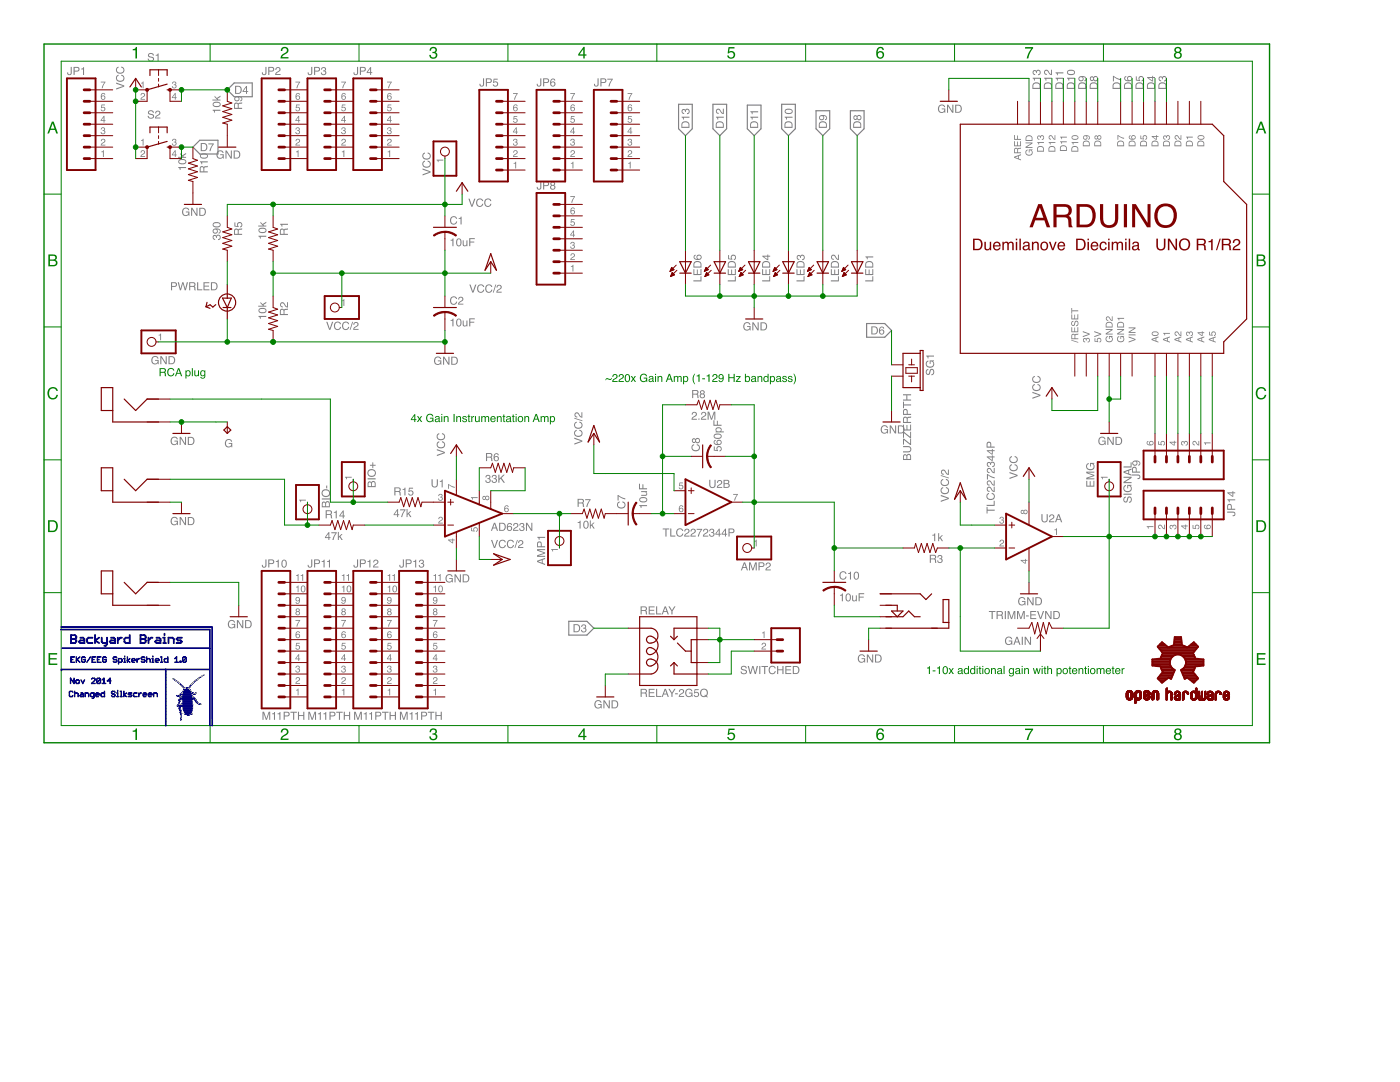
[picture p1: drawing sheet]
<svg xmlns="http://www.w3.org/2000/svg" width="279mm" height="216mm" viewBox="0 0 279 216" stroke-linecap="round" stroke-linejoin="round" font-family="sans-serif">
<g fill="#808080">
<path d="M51.6 47h1.5v.2h-1.1v.4h-.1zM51.7 45.6a.95 .95 0 0 1 1.5 .4 .87 .87 0 0 1-.8 .5 .87 .87 0 0 1-.8-.5zM51.8 45.8a.64 .64 0 0 0 .5 .6 .64 .64 0 0 0 .7-.3 .56 .56 0 0 0-.3-.5 .56 .56 0 0 0-.6 .1zM52 44.3l.4 .4 .7-.5v.3l-.5 .3 .1 .2h.4v.2h-1.6v-.2h1l-.5-.5z" fill-rule="evenodd"/>
<path d="M51.6 63h1.5v.2h-1.1v.4h-.1zM51.7 61.6a.95 .95 0 0 1 1.5 .4 .87 .87 0 0 1-.8 .5 .87 .87 0 0 1-.8-.5zM51.8 61.8a.64 .64 0 0 0 .5 .6 .64 .64 0 0 0 .7-.3 .56 .56 0 0 0-.3-.5 .56 .56 0 0 0-.6 .1zM52 60.2l.4 .5 .7-.5v.3l-.5 .3 .1 .2h.4v.2h-1.6v-.2h1l-.5-.5z" fill-rule="evenodd"/>
<path d="M93.5 39.6h.2l.5 1.4 .4-1.4h.3l-.6 1.7h-.2zM95.2 39.8a.7 .7 0 0 1 .7-.2 .7 .7 0 0 1 .5 .5h-.2a.55 .55 0 0 0-.7-.2 .55 .55 0 0 0-.2 .7 .49 .49 0 0 0 .4 .5 .49 .49 0 0 0 .5-.4h.2a.77 .77 0 0 1-1 .5 .77 .77 0 0 1-.3-1.2zM96.8 39.8a.7 .7 0 0 1 .7-.2 .7 .7 0 0 1 .5 .5h-.2a.55 .55 0 0 0-.7-.2 .55 .55 0 0 0-.2 .7 .49 .49 0 0 0 .5 .5 .49 .49 0 0 0 .5-.4h.2a.77 .77 0 0 1-1.1 .5 .77 .77 0 0 1-.3-1.2z" fill-rule="evenodd"/>
<path d="M87.2 89.6l1.6 .6v.2l-1.6 .6v-.2l1.4-.5-1.4-.5zM87.3 88.2l.4-.1v.2a.55 .55 0 0 0-.3 .7 .55 .55 0 0 0 .8 .2 .49 .49 0 0 0 .4-.4 .49 .49 0 0 0-.4-.5v-.3a.77 .77 0 0 1 .5 1.1 .77 .77 0 0 1-1.1 .3l-.4-.5zM87.3 86.6l.4-.2v.3a.55 .55 0 0 0-.3 .7 .55 .55 0 0 0 .8 .2 .49 .49 0 0 0 .4-.5 .49 .49 0 0 0-.4-.5v-.2a.77 .77 0 0 1 .5 1.1 .77 .77 0 0 1-1.1 .3l-.4-.5z" fill-rule="evenodd"/>
<path d="M89.1 114.8a.71 .71 0 0 1 1.2 .3h-.2a.58 .58 0 0 0-.8-.2 .58 .58 0 0 0-.1 .8 .52 .52 0 0 0 .6 .3 .52 .52 0 0 0 .4-.5h-.5v-.2h.7v.9h-.2v-.2a.79 .79 0 0 1-1.1 0 .79 .79 0 0 1-.1-1zM90.7 114.6h.3l.8 1.3v-1.3h.2v1.6h-.3l-.8-1.3v1.3h-.2zM92.6 114.8v1.2h.3a.63 .63 0 0 0 .5-.6 .63 .63 0 0 0-.5-.6zM92.3 114.6h.7a.82 .82 0 0 1 .7 .8 .82 .82 0 0 1-.7 .8h-.7z" fill-rule="evenodd"/>
<path d="M97.1 94.8a.45 .45 0 0 1 .6 0 .45 .45 0 0 1 0 .7 .52 .52 0 0 1-.1 .9 .52 .52 0 0 1-.8-.6h.3a.32 .32 0 0 0 .4 .4 .32 .32 0 0 0 0-.6h-.2v-.2a.26 .26 0 0 0 .4-.2 .26 .26 0 0 0-.3-.3l-.3 .2v.2h-.2zM98.3 94.8a.45 .45 0 0 1 .7 0 .45 .45 0 0 1-.1 .7 .52 .52 0 0 1-.1 .9 .52 .52 0 0 1-.7-.6h.2a.32 .32 0 0 0 .5 .4 .32 .32 0 0 0 0-.6h-.3l.1-.2a.26 .26 0 0 0 .3-.2 .26 .26 0 0 0-.3-.3l-.2 .2-.1 .2h-.2zM99.5 94.7h.2v.8l.8-.8h.3l-.7 .7 .7 .9h-.3l-.6-.8-.2 .3v.5h-.2z" fill-rule="evenodd"/>
<path d="M115.3 104.2l.6-.3v1.6h-.2v-1.1h-.4zM116.6 104.1a.62 .62 0 0 1 .8 0 .62 .62 0 0 1 .1 .8 .56 .56 0 0 1-.7 .6 .56 .56 0 0 1-.4-.8zM116.8 104.1a.87 .87 0 0 0 .1 1.2 .76 .76 0 0 0 0-1.2zM117.7 103.9h.2v.9l.5-.5h.3l-.5 .4 .5 .8h-.3l-.3-.6-.2 .1v.5h-.2z" fill-rule="evenodd"/>
<path d="M127.6 100.8h1.5v.2h-1.1v.4h-.1zM127.7 99.4a.95 .95 0 0 1 1.5 .3 .87 .87 0 0 1-.8 .6 .87 .87 0 0 1-.8-.6zM127.8 99.6a.64 .64 0 0 0 .4 .5 .64 .64 0 0 0 .7-.2 .56 .56 0 0 0-.3-.5 .56 .56 0 0 0-.6 0zM128 98h1.1v.2h-.1a.41 .41 0 0 1 .2 .4 .41 .41 0 0 1-.4 .3h-.8v-.2h.8l.2-.2-.2-.3h-.8zM127.5 96.5h.2v.9h.5v-.8h.2v.8h.7v.2h-1.6z" fill-rule="evenodd"/>
<path d="M138.2 82.3a.54 .54 0 0 1 .9 .2 .54 .54 0 0 1-.6 .7l-.3 .4h.9v.2h-1.1l.2-.5 .4-.3a.33 .33 0 0 0 .3-.4 .33 .33 0 0 0-.4-.2 .33 .33 0 0 0-.3 .3h-.2zM139.4 83.5h.2v.3h-.2zM140.1 82.3a.54 .54 0 0 1 .9 .2 .54 .54 0 0 1-.6 .7l-.3 .4h.9v.2h-1.1l.2-.5 .4-.3a.33 .33 0 0 0 .3-.4 .33 .33 0 0 0-.4-.2 .33 .33 0 0 0-.3 .3h-.2zM141.2 82.1h.3l.5 1.4 .5-1.4h.3v1.7h-.2v-1.4l-.5 1.4h-.2l-.5-1.4v1.4h-.2z" fill-rule="evenodd"/>
<path d="M142.4 89.1h.2v.7h.5a.54 .54 0 0 1 .2-.8 .54 .54 0 0 1 .8 .4 .54 .54 0 0 1-.5 .7v-.2a.34 .34 0 0 0 .2-.5 .34 .34 0 0 0-.6-.1 .34 .34 0 0 0 .1 .6v.1l-.9-.1zM142.6 87.9l.2-.1v.2a.32 .32 0 0 0-.2 .4 .32 .32 0 0 0 .4 .2h.2a.53 .53 0 0 1 .2-.8 .53 .53 0 0 1 .7 .4 .53 .53 0 0 1-.6 .6 .72 .72 0 0 1-.8-.1 .72 .72 0 0 1-.1-.8zM143.2 88.3a.34 .34 0 0 0 .6 0 .34 .34 0 0 0-.6 0zM142.5 86.7a.95 .95 0 0 1 1.5 .4 .87 .87 0 0 1-.8 .5 .87 .87 0 0 1-.8-.6zM142.6 86.9a.64 .64 0 0 0 .5 .5 .64 .64 0 0 0 .7-.2 .56 .56 0 0 0-.3-.5 .56 .56 0 0 0-.6 0zM143 85.6a.39 .39 0 0 0 .4 .5 .39 .39 0 0 0 .3-.6h-.4zM142.9 85.4a.59 .59 0 0 1 .8-.1 .59 .59 0 0 1 .2 .7l.6 .1v.2h-1.7v-.2h.2l-.2-.4zM142.4 83.9h.2v.9h.5v-.8h.2v.8h.7v.2h-1.6z" fill-rule="evenodd"/>
<path d="M42.5 47l.3-.1 .4 .2a.52 .52 0 0 1 .9 .1 .52 .52 0 0 1-.6 .7v-.2a.32 .32 0 0 0 .4-.5 .32 .32 0 0 0-.6 0v.3l-.2-.1a.26 .26 0 0 0-.2-.3 .26 .26 0 0 0-.3 .3l.1 .2 .2 .1v.2l-.3-.1-.1-.2zM42.6 45.8a.98 .98 0 0 1 1.4 .3l-.2 .5h-.2v-.2a.31 .31 0 0 0 .3-.4 .31 .31 0 0 0-.4-.2h-.2a.52 .52 0 0 1 0 .7 .52 .52 0 0 1-.8 0 .52 .52 0 0 1 .1-.7zM42.6 46.1a.35 .35 0 0 0 .7 0 .35 .35 0 0 0-.7 0zM42.5 44.5a.95 .95 0 0 1 1.5 .4 .87 .87 0 0 1-.8 .5 .87 .87 0 0 1-.8-.5zM42.7 44.7a.64 .64 0 0 0 .4 .6 .64 .64 0 0 0 .7-.3 .56 .56 0 0 0-.3-.5 .56 .56 0 0 0-.6 .1z" fill-rule="evenodd"/>
<path d="M98.7 104.6l-.3 .7h.5zM98.6 104.3h.2l.6 1.6h-.2l-.2-.5h-.6l-.2 .5h-.2zM99.8 104.5v1.2h.4a.63 .63 0 0 0 .5-.6 .63 .63 0 0 0-.5-.6zM99.6 104.3h.7a.82 .82 0 0 1 .6 .8 .82 .82 0 0 1-.6 .8h-.7zM101.3 104.5a.47 .47 0 0 1 .5-.2 .47 .47 0 0 1 .4 .5h-.2a.32 .32 0 0 0-.4-.3 .32 .32 0 0 0-.2 .4l-.1 .2a.53 .53 0 0 1 .9 .2 .53 .53 0 0 1-.4 .7 .53 .53 0 0 1-.6-.5zM101.4 105.4a.34 .34 0 0 0 .6 0 .34 .34 0 0 0-.6 0zM102.6 104.4a.54 .54 0 0 1 .8 .3 .54 .54 0 0 1-.5 .7l-.3 .3h.8v.2h-1l.2-.5 .3-.2a.33 .33 0 0 0 .4-.4 .33 .33 0 0 0-.4-.3 .33 .33 0 0 0-.3 .4h-.2zM103.8 104.4a.45 .45 0 0 1 .7 0 .45 .45 0 0 1-.1 .7 .52 .52 0 0 1-.1 .9 .52 .52 0 0 1-.7-.6h.2a.32 .32 0 0 0 .5 .4 .32 .32 0 0 0 0-.6h-.3l.1-.2a.26 .26 0 0 0 .3-.2 .26 .26 0 0 0-.2-.3l-.3 .2-.1 .2h-.2zM105 104.3h.2l.8 1.3v-1.3h.2v1.6h-.2l-.8-1.3v1.3h-.2z" fill-rule="evenodd"/>
<path d="M93.7 56.8h.2l.5 1.4 .4-1.4h.3l-.6 1.6h-.2zM95.4 57a.7 .7 0 0 1 .7-.3 .7 .7 0 0 1 .5 .6h-.2a.55 .55 0 0 0-.8-.3 .55 .55 0 0 0-.2 .8 .49 .49 0 0 0 .5 .4 .49 .49 0 0 0 .5-.4h.2a.77 .77 0 0 1-1.1 .5 .77 .77 0 0 1-.2-1.1zM97 57a.7 .7 0 0 1 .7-.3 .7 .7 0 0 1 .5 .6h-.2a.55 .55 0 0 0-.7-.3 .55 .55 0 0 0-.2 .8 .49 .49 0 0 0 .5 .4 .49 .49 0 0 0 .4-.4h.3a.77 .77 0 0 1-1.1 .5 .77 .77 0 0 1-.3-1.1zM98.9 56.8h.1l-.5 1.6h-.1zM99.3 56.9a.54 .54 0 0 1 .8 .3 .54 .54 0 0 1-.5 .7l-.3 .3h.8v.2h-1.1l.2-.5 .4-.3a.33 .33 0 0 0 .3-.3 .33 .33 0 0 0-.3-.3 .33 .33 0 0 0-.3 .4h-.2z" fill-rule="evenodd"/>
<path d="M98 107.7h.2l.5 1.4 .5-1.4h.2l-.6 1.6h-.2zM99.7 107.9a.7 .7 0 0 1 .7-.2 .7 .7 0 0 1 .5 .5h-.2a.55 .55 0 0 0-.7-.2 .55 .55 0 0 0-.2 .7 .49 .49 0 0 0 .4 .5 .49 .49 0 0 0 .5-.4h.3a.77 .77 0 0 1-1.1 .5 .77 .77 0 0 1-.3-1.2zM101.3 107.9a.7 .7 0 0 1 .7-.2 .7 .7 0 0 1 .6 .5h-.3a.55 .55 0 0 0-.7-.2 .55 .55 0 0 0-.2 .7 .49 .49 0 0 0 .5 .5 .49 .49 0 0 0 .5-.4h.2a.77 .77 0 0 1-1.1 .5 .77 .77 0 0 1-.3-1.2zM103.2 107.7h.1l-.5 1.6h-.1zM103.6 107.9a.54 .54 0 0 1 .8 .2 .54 .54 0 0 1-.5 .7l-.3 .4h.8v.1h-1l.2-.4 .3-.3a.33 .33 0 0 0 .4-.4 .33 .33 0 0 0-.4-.2 .33 .33 0 0 0-.3 .3h-.2z" fill-rule="evenodd"/>
<path d="M114.6 87.3l1.6 .6v.2l-1.6 .6v-.2l1.4-.5-1.4-.4zM114.7 86l.4-.2v.2a.55 .55 0 0 0-.3 .7 .55 .55 0 0 0 .8 .2 .49 .49 0 0 0 .5-.4 .49 .49 0 0 0-.5-.5v-.2a.77 .77 0 0 1 .6 1.1 .77 .77 0 0 1-1.2 .2l-.4-.4zM114.7 84.3l.4-.1v.2a.55 .55 0 0 0-.3 .7 .55 .55 0 0 0 .8 .2 .49 .49 0 0 0 .5-.5 .49 .49 0 0 0-.5-.4v-.3a.77 .77 0 0 1 .6 1.1 .77 .77 0 0 1-1.2 .3l-.4-.5zM114.6 83.4l1.6 .5v.1l-1.6-.5zM114.8 82.4a.92 .92 0 0 1 1.1 .7h.1v-.8h.2v1.1l-.5-.2-.2-.4a.33 .33 0 0 0-.4-.3 .33 .33 0 0 0-.3 .3 .33 .33 0 0 0 .4 .3v.2a.54 .54 0 0 1-.5-.3 .54 .54 0 0 1 .1-.6z" fill-rule="evenodd"/>
<path d="M196.9 101.2h.2v.5h1.4v.2h-1.4v.6h-.2zM196.9 100.7h1.4v-.8h.2v1.1h-1.6zM197 98.6l.4-.2v.2a.55 .55 0 0 0-.3 .7 .55 .55 0 0 0 .8 .2 .49 .49 0 0 0 .5-.4 .49 .49 0 0 0-.5-.5v-.3a.77 .77 0 0 1 .6 1.1 .77 .77 0 0 1-1.2 .3l-.4-.5zM197.1 97.2a.92 .92 0 0 1 1.1 .7l.1 .1v-.9h.2v1.1l-.5-.2-.2-.4a.33 .33 0 0 0-.4-.3 .33 .33 0 0 0-.3 .4 .33 .33 0 0 0 .4 .2v.2a.54 .54 0 0 1-.5-.3 .54 .54 0 0 1 .1-.6zM197.1 96a.92 .92 0 0 1 1.1 .7h.1v-.8h.2v1l-.5-.2-.2-.3a.33 .33 0 0 0-.4-.3 .33 .33 0 0 0-.3 .3 .33 .33 0 0 0 .4 .3v.2a.54 .54 0 0 1-.5-.3 .54 .54 0 0 1 .1-.6zM197 94.6l1.5 .6v.3l-1.3-.7v.9h-.2zM197.1 93.5a.92 .92 0 0 1 1.1 .7h.1v-.8h.2v1l-.5-.1-.2-.4a.33 .33 0 0 0-.4-.3 .33 .33 0 0 0-.3 .3 .33 .33 0 0 0 .4 .3v.2a.54 .54 0 0 1-.5-.3 .54 .54 0 0 1 .1-.6zM197 92.3l.4-.1 .3 .2a.52 .52 0 0 1 .9 .1 .52 .52 0 0 1-.6 .7v-.2a.32 .32 0 0 0 .4-.4 .32 .32 0 0 0-.6-.1v.3l-.2-.1a.26 .26 0 0 0-.2-.3 .26 .26 0 0 0-.3 .3l.1 .2 .3 .1v.2l-.3-.1-.2-.2zM197.2 91.3l.8 .5v-.5zM196.9 91.1h1.1v-.3h.1v.3h.4v.2h-.4v.7h-.2l-1-.8zM197.2 90l.8 .5v-.5zM196.9 89.8h1.1v-.2h.1v.2h.4v.2h-.4v.7h-.2l-1-.7zM197 88.3l.4-.2a.44 .44 0 0 1 .4 .5v.5h.7v.2h-1.6zM197.2 88.4l-.1 .7h.5v-.7z" fill-rule="evenodd"/>
<path d="M132.3 105.5h1.3v.1h-.6v1.5h-.2v-1.5h-.5zM133.8 105.5h.2v1.4h.8v.2h-1zM135.1 105.7a.7 .7 0 0 1 .7-.3 .7 .7 0 0 1 .5 .5h-.2a.55 .55 0 0 0-.7-.2 .55 .55 0 0 0-.2 .8 .49 .49 0 0 0 .5 .4 .49 .49 0 0 0 .5-.4h.2a.77 .77 0 0 1-1.1 .5 .77 .77 0 0 1-.3-1.2zM136.7 105.6a.54 .54 0 0 1 .9 .2 .54 .54 0 0 1-.5 .8l-.4 .3h.9v.2h-1.1l.2-.5 .4-.3a.33 .33 0 0 0 .3-.3 .33 .33 0 0 0-.4-.3 .33 .33 0 0 0-.2 .4h-.2zM138 105.6a.54 .54 0 0 1 .9 .2 .54 .54 0 0 1-.6 .8l-.3 .3h.9v.2h-1.1l.2-.5 .4-.3a.33 .33 0 0 0 .3-.3 .33 .33 0 0 0-.4-.3 .33 .33 0 0 0-.3 .4h-.2zM139 105.5h1.1l-.6 1.6h-.2v-.3l.6-1.1h-.9zM140.5 105.6a.54 .54 0 0 1 .8 .2 .54 .54 0 0 1-.5 .8l-.3 .3h.8v.2h-1l.2-.5 .3-.3a.33 .33 0 0 0 .4-.3 .33 .33 0 0 0-.4-.3 .33 .33 0 0 0-.3 .4h-.2zM141.7 105.6a.45 .45 0 0 1 .7-.1 .45 .45 0 0 1-.1 .7 .52 .52 0 0 1-.1 .9 .52 .52 0 0 1-.7-.5h.2a.32 .32 0 0 0 .5 .3 .32 .32 0 0 0 0-.5l-.3-.1 .1-.1a.26 .26 0 0 0 .3-.2 .26 .26 0 0 0-.2-.3l-.3 .1-.1 .2h-.2zM143.4 105.8l-.5 .7h.5zM143.5 105.5h.1v1h.3v.2h-.3v.4h-.2v-.4h-.6zM144.7 105.8l-.5 .7h.5zM144.7 105.5h.2v1h.2v.2h-.2v.4h-.2v-.4h-.7zM145.4 105.5h.7a.46 .46 0 0 1 .5 .4 .46 .46 0 0 1-.5 .5h-.5v.7h-.2zM145.6 105.6v.6h.4a.28 .28 0 0 0 .4-.3 .28 .28 0 0 0-.4-.3z" fill-rule="evenodd"/>
<path d="M216.8 95.9h.2v1h.5v-.9h.2v.9h.5v-1h.2v1.2h-1.6zM216.8 94.1h1.6v.2h-1.4l1.4 .5v.2l-1.4 .4h1.4v.2h-1.6v-.3l1.4-.4-1.4-.5zM216.9 92.5l.4-.1v.2a.58 .58 0 0 0-.2 .9 .58 .58 0 0 0 .8 .1 .52 .52 0 0 0 .3-.6 .52 .52 0 0 0-.5-.4v.5h-.2v-.7h.9v.1l-.2 .1a.79 .79 0 0 1 0 1 .79 .79 0 0 1-1 .1l-.4-.4z" fill-rule="evenodd"/>
<path d="M89.9 47.9l.6-.3v1.5h-.2v-1.1h-.4zM91.2 47.7a.62 .62 0 0 1 .8 0 .62 .62 0 0 1 .1 .8 .56 .56 0 0 1-.7 .7 .56 .56 0 0 1-.4-.8zM91.4 47.8a.87 .87 0 0 0 .2 1.2 .76 .76 0 0 0 0-1.3zM92.3 48h.2l.1 .8 .2 .2 .2-.2 .1-.8h.2v1.1h-.2v-.1a.41 .41 0 0 1-.5 .1 .41 .41 0 0 1-.3-.3zM93.6 47.5h1.2v.2h-.9v.5h.7v.2h-.7v.7h-.3z" fill-rule="evenodd"/>
<path d="M89.9 63.9l.6-.3v1.5h-.2v-1.1h-.4zM91.2 63.7a.62 .62 0 0 1 .8 0 .62 .62 0 0 1 .1 .8 .56 .56 0 0 1-.7 .7 .56 .56 0 0 1-.4-.8zM91.4 63.8a.87 .87 0 0 0 .2 1.2 .76 .76 0 0 0 0-1.3zM92.3 64h.2l.1 .8 .2 .2 .2-.2 .1-.8h.2v1.1h-.2v-.1a.41 .41 0 0 1-.5 .1 .41 .41 0 0 1-.3-.4zM93.6 63.5h1.2v.2h-.9v.5h.7v.2h-.7v.7h-.3z" fill-rule="evenodd"/>
<path d="M86.8 71.4a.71 .71 0 0 1 1.3 .3h-.3a.58 .58 0 0 0-.8-.3 .58 .58 0 0 0-.1 .9 .52 .52 0 0 0 .6 .3 .52 .52 0 0 0 .4-.5h-.5v-.2h.7v.9h-.2v-.2a.79 .79 0 0 1-1.1 0 .79 .79 0 0 1-.1-1.1zM88.4 71.2h.3l.8 1.3v-1.3h.2v1.6h-.2l-.9-1.3v1.3h-.2zM90.3 71.4v1.2h.4a.63 .63 0 0 0 .5-.6 .63 .63 0 0 0-.5-.6zM90.1 71.2h.6a.82 .82 0 0 1 .7 .8 .82 .82 0 0 1-.7 .8h-.6z" fill-rule="evenodd"/>
<path d="M65.5 106.5l-.5 .7h.5zM65.6 106.2h.1v1h.3v.2h-.3v.3h-.2v-.3h-.7zM66.1 106.2h1.1l-.6 1.5h-.3l.1-.2 .6-1.1h-.9zM67.4 106.1h.2v1l.5-.5h.3l-.5 .4 .5 .7h-.3l-.3-.5-.2 .1v.4h-.2z" fill-rule="evenodd"/>
<path d="M79.2 101.9l-.5 .7h.5zM79.3 101.6h.1v1h.3v.2h-.3v.4h-.1v-.4h-.7zM79.8 101.6h1.1l-.6 1.6h-.2v-.3l.6-1.1h-.9zM81.1 101.6h.2v.9l.5-.5h.3l-.5 .4 .5 .8h-.2l-.4-.6-.2 .1v.5h-.2z" fill-rule="evenodd"/>
<path d="M34.3 87.4a.71 .71 0 0 1 1.2 .3h-.2a.58 .58 0 0 0-.9-.3 .58 .58 0 0 0-.1 .9 .52 .52 0 0 0 .6 .3 .52 .52 0 0 0 .4-.5h-.5v-.2h.7v.9h-.1l-.1-.2a.79 .79 0 0 1-1.1 0 .79 .79 0 0 1-.1-1.1zM35.9 87.2h.2l.8 1.3v-1.3h.2v1.6h-.2l-.8-1.3v1.3h-.2zM37.7 87.4v1.2h.4a.63 .63 0 0 0 .5-.6 .63 .63 0 0 0-.5-.6zM37.5 87.2h.6a.82 .82 0 0 1 .7 .8 .82 .82 0 0 1-.7 .8h-.6z" fill-rule="evenodd"/>
<path d="M34.3 103.4a.71 .71 0 0 1 1.2 .3h-.2a.58 .58 0 0 0-.9-.3 .58 .58 0 0 0-.1 .9 .52 .52 0 0 0 .6 .3 .52 .52 0 0 0 .4-.5h-.5v-.2h.7v.9h-.1l-.1-.2a.79 .79 0 0 1-1.1 0 .79 .79 0 0 1-.1-1.1zM35.9 103.2h.2l.8 1.3v-1.3h.2v1.6h-.2l-.8-1.3v1.3h-.2zM37.7 103.4v1.2h.4a.63 .63 0 0 0 .5-.6 .63 .63 0 0 0-.5-.6zM37.5 103.2h.6a.82 .82 0 0 1 .7 .8 .82 .82 0 0 1-.7 .8h-.6z" fill-rule="evenodd"/>
<path d="M201.5 94.2l1.6 .6v.2l-1.6 .6v-.3l1.3-.4-1.3-.5zM201.6 92.8l.4-.2v.2a.55 .55 0 0 0-.3 .8 .55 .55 0 0 0 .8 .2 .49 .49 0 0 0 .4-.5 .49 .49 0 0 0-.4-.5v-.2a.77 .77 0 0 1 .5 1.1 .77 .77 0 0 1-1.2 .3l-.3-.5zM201.6 91.2l.4-.2v.2a.55 .55 0 0 0-.3 .8 .55 .55 0 0 0 .8 .2 .49 .49 0 0 0 .4-.5 .49 .49 0 0 0-.4-.5v-.2a.77 .77 0 0 1 .5 1.1 .77 .77 0 0 1-1.2 .2l-.3-.4z" fill-rule="evenodd"/>
<path d="M219.4 87.4a.71 .71 0 0 1 1.2 .3h-.2a.58 .58 0 0 0-.8-.3 .58 .58 0 0 0-.1 .9 .52 .52 0 0 0 .6 .3 .52 .52 0 0 0 .4-.5h-.6v-.2h.8v.9h-.2v-.2a.79 .79 0 0 1-1.1 0 .79 .79 0 0 1-.1-1.1zM221 87.2h.3l.8 1.3v-1.3h.2v1.6h-.3l-.8-1.3v1.3h-.2zM222.8 87.4v1.2h.4a.63 .63 0 0 0 .5-.6 .63 .63 0 0 0-.5-.6zM222.6 87.2h.7a.82 .82 0 0 1 .7 .8 .82 .82 0 0 1-.7 .8h-.7z" fill-rule="evenodd"/>
<path d="M206 78.2l1.6 .6v.2l-1.6 .6v-.3l1.4-.4-1.4-.5zM206.2 76.8l.3-.2v.2a.55 .55 0 0 0-.2 .8 .55 .55 0 0 0 .7 .2 .49 .49 0 0 0 .5-.5 .49 .49 0 0 0-.4-.5v-.2a.77 .77 0 0 1 .5 1.1 .77 .77 0 0 1-1.2 .3l-.4-.5zM206.2 75.2l.3-.2v.2a.55 .55 0 0 0-.2 .8 .55 .55 0 0 0 .7 .2 .49 .49 0 0 0 .5-.5 .49 .49 0 0 0-.4-.5v-.2a.77 .77 0 0 1 .5 1.1 .77 .77 0 0 1-1.2 .2l-.4-.4z" fill-rule="evenodd"/>
<path d="M148.5 64.5a.71 .71 0 0 1 1.3 .3h-.2a.58 .58 0 0 0-.9-.2 .58 .58 0 0 0-.1 .9 .52 .52 0 0 0 .6 .3 .52 .52 0 0 0 .4-.6h-.5v-.1h.7v.8h-.1l-.1-.2a.79 .79 0 0 1-1.1 .1 .79 .79 0 0 1-.1-1.1zM150.1 64.3h.3l.8 1.3v-1.3h.2v1.6h-.2l-.9-1.3v1.3h-.2zM152 64.5v1.2h.4a.63 .63 0 0 0 .5-.6 .63 .63 0 0 0-.5-.6zM151.8 64.3h.6a.82 .82 0 0 1 .7 .8 .82 .82 0 0 1-.7 .8h-.6z" fill-rule="evenodd"/>
<path d="M23.2 16.5l1.6 .6v.2l-1.6 .6v-.3l1.4-.4-1.4-.5zM23.3 15.1l.4-.2v.2a.55 .55 0 0 0-.3 .8 .55 .55 0 0 0 .8 .2 .49 .49 0 0 0 .4-.5 .49 .49 0 0 0-.4-.5v-.2a.77 .77 0 0 1 .5 1.1 .77 .77 0 0 1-1.1 .3l-.4-.5zM23.3 13.5l.4-.2v.2a.55 .55 0 0 0-.3 .8 .55 .55 0 0 0 .8 .2 .49 .49 0 0 0 .4-.5 .49 .49 0 0 0-.4-.5v-.2a.77 .77 0 0 1 .5 1.1 .77 .77 0 0 1-1.1 .2l-.4-.4z" fill-rule="evenodd"/>
<path d="M187.4 21.1a.71 .71 0 0 1 1.2 .3h-.2a.58 .58 0 0 0-.8-.2 .58 .58 0 0 0-.1 .8 .52 .52 0 0 0 .6 .3 .52 .52 0 0 0 .4-.5h-.6v-.2h.8v.9h-.2v-.2a.79 .79 0 0 1-1.1 0 .79 .79 0 0 1-.1-1zM189 20.9h.3l.8 1.3v-1.3h.2v1.6h-.3l-.8-1.3v1.3h-.2zM190.8 21.1v1.2h.4a.63 .63 0 0 0 .5-.6 .63 .63 0 0 0-.5-.6zM190.6 20.9h.7a.82 .82 0 0 1 .7 .8 .82 .82 0 0 1-.7 .8h-.7z" fill-rule="evenodd"/>
<path d="M171.4 130.8a.71 .71 0 0 1 1.2 .3h-.2a.58 .58 0 0 0-.8-.2 .58 .58 0 0 0-.1 .8 .52 .52 0 0 0 .6 .3 .52 .52 0 0 0 .4-.5h-.6v-.2h.8v.9h-.2v-.2a.79 .79 0 0 1-1.1 0 .79 .79 0 0 1-.1-1zM173 130.6h.3l.8 1.3v-1.3h.2v1.6h-.3l-.8-1.3v1.3h-.2zM174.8 130.8v1.2h.4a.63 .63 0 0 0 .5-.6 .63 .63 0 0 0-.5-.6zM174.6 130.6h.7a.82 .82 0 0 1 .7 .8 .82 .82 0 0 1-.7 .8h-.7z" fill-rule="evenodd"/>
<path d="M45.7 123.9a.71 .71 0 0 1 1.2 .3h-.2a.58 .58 0 0 0-.9-.2 .58 .58 0 0 0 0 .9 .52 .52 0 0 0 .5 .3 .52 .52 0 0 0 .4-.5h-.5v-.2h.7v.8h-.1l-.1-.2a.79 .79 0 0 1-1 .1 .79 .79 0 0 1-.1-1.1zM47.3 123.7h.2l.8 1.3v-1.3h.3v1.6h-.3l-.8-1.3v1.3h-.2zM49.1 123.9v1.3h.4a.63 .63 0 0 0 .5-.7 .63 .63 0 0 0-.5-.6zM48.9 123.7h.7a.82 .82 0 0 1 .6 .8 .82 .82 0 0 1-.6 .8h-.7z" fill-rule="evenodd"/>
<path d="M197.4 121.9h1.3v.2h-.6v1.4h-.2v-1.4h-.5zM199.1 122.1v.6h.5a.28 .28 0 0 0 .3-.3 .28 .28 0 0 0-.3-.3zM198.9 121.9h.7a.44 .44 0 0 1 .5 .3 .44 .44 0 0 1-.2 .5l.2 .2 .1 .6h-.2l-.1-.6-.3-.1h-.5v.7h-.2zM200.5 121.9h.2v1.6h-.2zM201.1 121.9h.3l.5 1.4 .4-1.4h.3v1.6h-.2v-1.3l-.4 1.3h-.2l-.5-1.3v1.3h-.2zM203 121.9h.3l.4 1.4 .5-1.4h.3v1.6h-.2v-1.3l-.5 1.3h-.2l-.4-1.3v1.3h-.2zM204.8 122.8h.5v.2h-.5zM205.6 121.9h1.2v.2h-1v.5h.9v.2h-.9v.5h1v.2h-1.2zM207 121.9h.2l.5 1.4 .4-1.4h.3l-.6 1.6h-.2zM208.6 121.9h.2l.9 1.3v-1.3h.2v1.6h-.3l-.8-1.3v1.3h-.2zM210.4 122.1v1.2h.4a.63 .63 0 0 0 .5-.6 .63 .63 0 0 0-.5-.6zM210.2 121.9h.7a.82 .82 0 0 1 .6 .8 .82 .82 0 0 1-.6 .8h-.7z" fill-rule="evenodd"/>
<path d="M167.6 118.7l.6-.3v1.6h-.2v-1.1h-.4zM168.9 118.6a.62 .62 0 0 1 .8 0 .62 .62 0 0 1 .1 .8 .56 .56 0 0 1-.6 .6 .56 .56 0 0 1-.5-.8zM169.1 118.6a.87 .87 0 0 0 .2 1.2 .76 .76 0 0 0 0-1.2zM170.1 118.8h.2v.9l.2 .1 .3-.1v-.9h.2v1.2h-.2v-.2a.41 .41 0 0 1-.4 .2 .41 .41 0 0 1-.3-.4zM171.4 118.4h1.1v.2h-.9v.5h.8v.1h-.8v.8h-.2z" fill-rule="evenodd"/>
<path d="M128.1 137.6v.6h.5a.28 .28 0 0 0 .3-.3 .28 .28 0 0 0-.3-.3zM127.8 137.5h.8a.44 .44 0 0 1 .5 .2 .44 .44 0 0 1-.2 .6l.2 .2 .1 .6h-.3l-.1-.6-.2-.1h-.5v.7h-.3zM129.5 137.5h1.1v.1h-.9v.5h.9v.2h-.9v.6h1v.2h-1.2zM130.9 137.5h.3v1.4h.8v.2h-1.1zM132.8 137.7l-.3 .7h.5zM132.7 137.5h.2l.6 1.6h-.3l-.1-.5h-.7l-.1 .5h-.3zM133.4 137.5h.2l.5 .7 .5-.7h.2l-.6 .9v.7h-.2v-.7zM134.7 138.3h.6v.2h-.6zM135.7 137.6a.54 .54 0 0 1 .8 .2 .54 .54 0 0 1-.5 .8l-.3 .3h.8v.2h-1l.1-.5 .4-.3a.33 .33 0 0 0 .3-.3 .33 .33 0 0 0-.3-.3 .33 .33 0 0 0-.3 .3h-.2zM137 137.6a.71 .71 0 0 1 1.2 .3h-.2a.58 .58 0 0 0-.9-.2 .58 .58 0 0 0-.1 .9 .52 .52 0 0 0 .6 .3 .52 .52 0 0 0 .4-.5h-.5v-.2h.7v.9h-.1l-.1-.2a.79 .79 0 0 1-1.1 0 .79 .79 0 0 1-.1-1.1zM138.6 137.5h.8v.2h-.6l-.1 .4a.54 .54 0 0 1 .8 .3 .54 .54 0 0 1-.4 .7 .54 .54 0 0 1-.7-.4h.3a.34 .34 0 0 0 .5 .1 .34 .34 0 0 0 0-.5 .34 .34 0 0 0-.5 .1h-.2zM140 137.5a.84 .84 0 0 1 1.2 .3 .84 .84 0 0 1-.2 1.1l.3 .2-.1 .1-.3-.2a.85 .85 0 0 1-1.1-.3 .85 .85 0 0 1 .2-1.2zM140.1 137.8a.65 .65 0 0 0-.1 .8 .65 .65 0 0 0 .7 .3l-.1-.2 .1-.1 .2 .2a.64 .64 0 0 0 .1-.9 .64 .64 0 0 0-.9-.1z" fill-rule="evenodd"/>
<path d="M118.8 139.9a.71 .71 0 0 1 1.3 .3h-.3a.58 .58 0 0 0-.8-.2 .58 .58 0 0 0-.1 .9 .52 .52 0 0 0 .6 .3 .52 .52 0 0 0 .4-.5h-.5v-.2h.7v.8h-.2v-.2a.79 .79 0 0 1-1.1 .1 .79 .79 0 0 1-.1-1.1zM120.4 139.7h.3l.8 1.3v-1.3h.2v1.6h-.2l-.9-1.3v1.3h-.2zM122.3 139.9v1.3h.4a.63 .63 0 0 0 .5-.7 .63 .63 0 0 0-.5-.6zM122.1 139.7h.6a.82 .82 0 0 1 .7 .8 .82 .82 0 0 1-.7 .8h-.6z" fill-rule="evenodd"/>
<path d="M186.1 106.7l.5-.3v1.6h-.2v-1.1h-.3zM187.2 106.4h.2v.9l.5-.5h.3l-.5 .5 .5 .7h-.2l-.4-.6-.2 .1v.5h-.2z" fill-rule="evenodd"/>
<path d="M203.4 119.4a.71 .71 0 0 1 1.2 .3h-.2a.58 .58 0 0 0-.8-.3 .58 .58 0 0 0-.1 .9 .52 .52 0 0 0 .6 .3 .52 .52 0 0 0 .4-.5h-.6v-.2h.8v.9h-.2v-.2a.79 .79 0 0 1-1.1 0 .79 .79 0 0 1-.1-1.1zM205 119.2h.3l.8 1.3v-1.3h.2v1.6h-.3l-.8-1.3v1.3h-.2zM206.8 119.4v1.2h.4a.63 .63 0 0 0 .5-.6 .63 .63 0 0 0-.5-.6zM206.6 119.2h.7a.82 .82 0 0 1 .7 .8 .82 .82 0 0 1-.7 .8h-.7z" fill-rule="evenodd"/>
<path d="M52.4 142h.3l.5 1.4 .4-1.4h.3v1.6h-.2v-1.3l-.4 1.3h-.2l-.5-1.3v1.3h-.2zM54.3 142.4l.6-.3v1.5h-.2v-1.1h-.4zM55.4 142.4l.6-.3v1.5h-.2v-1.1h-.4zM56.6 142h.7a.46 .46 0 0 1 .5 .5 .46 .46 0 0 1-.5 .5h-.5v.6h-.2zM56.8 142.2v.6h.5a.28 .28 0 0 0 .3-.3 .28 .28 0 0 0-.3-.3zM58 142h1.3v.2h-.6v1.4h-.2v-1.4h-.5zM59.5 142h.2v.7h.8v-.7h.2v1.6h-.2v-.7h-.8v.7h-.2z" fill-rule="evenodd"/>
<path d="M61.5 142h.3l.5 1.4 .5-1.4h.3v1.6h-.2v-1.3l-.5 1.3h-.2l-.5-1.3v1.3h-.2zM63.4 142.4l.6-.3v1.5h-.2v-1.1h-.4zM64.5 142.4l.6-.3v1.5h-.2v-1.1h-.4zM65.8 142h.7a.46 .46 0 0 1 .5 .5 .46 .46 0 0 1-.5 .5h-.5v.6h-.2zM66 142.2v.6h.4a.28 .28 0 0 0 .3-.3 .28 .28 0 0 0-.3-.3zM67.1 142h1.3v.2h-.5v1.4h-.3v-1.4h-.5zM68.6 142h.2v.7h.9v-.7h.2v1.6h-.2v-.7h-.9v.7h-.2z" fill-rule="evenodd"/>
<path d="M70.7 142h.3l.4 1.4 .5-1.4h.3v1.6h-.2v-1.3l-.4 1.3h-.3l-.4-1.3v1.3h-.2zM72.6 142.4l.6-.3v1.5h-.2v-1.1h-.4zM73.7 142.4l.6-.3v1.5h-.3v-1.1h-.3zM74.9 142h.7a.46 .46 0 0 1 .5 .5 .46 .46 0 0 1-.5 .5h-.5v.6h-.2zM75.1 142.2v.6h.4a.28 .28 0 0 0 .4-.3 .28 .28 0 0 0-.4-.3zM76.2 142h1.3v.2h-.5v1.4h-.2v-1.4h-.6zM77.7 142h.3v.7h.8v-.7h.2v1.6h-.2v-.7h-.8v.7h-.3z" fill-rule="evenodd"/>
<path d="M79.8 142h.3l.5 1.4 .4-1.4h.4v1.6h-.2v-1.3l-.5 1.3h-.2l-.5-1.3v1.3h-.2zM81.7 142.4l.6-.3v1.5h-.2v-1.1h-.4zM82.8 142.4l.6-.3v1.5h-.2v-1.1h-.4zM84 142h.8a.46 .46 0 0 1 .4 .5 .46 .46 0 0 1-.4 .5h-.5v.6h-.3zM84.3 142.2v.6h.4a.28 .28 0 0 0 .3-.3 .28 .28 0 0 0-.3-.3zM85.4 142h1.3v.2h-.6v1.4h-.2v-1.4h-.5zM86.9 142h.2v.7h.8v-.7h.3v1.6h-.3v-.7h-.8v.7h-.2z" fill-rule="evenodd"/>
<path d="M42.4 21.9h1.6v.2h-1.1v.4h-.2zM42.5 20.5a.95 .95 0 0 1 1.5 .3 .87 .87 0 0 1-.8 .6 .87 .87 0 0 1-.8-.6zM42.7 20.7a.64 .64 0 0 0 .4 .5 .64 .64 0 0 0 .7-.2 .56 .56 0 0 0-.3-.5 .56 .56 0 0 0-.6 0zM42.8 19.1l.5 .5 .7-.5v.2l-.6 .4 .2 .2h.4v.2h-1.6v-.2h.9l-.5-.5z" fill-rule="evenodd"/>
<path d="M35.6 33.3h1.5v.2h-1.1v.4h-.1zM35.7 31.9a.95 .95 0 0 1 1.5 .4 .87 .87 0 0 1-.8 .5 .87 .87 0 0 1-.8-.5zM35.8 32.1a.64 .64 0 0 0 .5 .6 .64 .64 0 0 0 .7-.3 .56 .56 0 0 0-.3-.5 .56 .56 0 0 0-.6 .1zM36 30.5l.4 .5 .7-.5v.3l-.5 .3 .1 .2h.4v.2h-1.6v-.2h1l-.5-.5z" fill-rule="evenodd"/>
<path d="M43.4 30.2a.71 .71 0 0 1 1.2 .3h-.2a.58 .58 0 0 0-.8-.2 .58 .58 0 0 0-.1 .9 .52 .52 0 0 0 .6 .3 .52 .52 0 0 0 .4-.5h-.5v-.2h.7v.8h-.2v-.2a.79 .79 0 0 1-1.1 .1 .79 .79 0 0 1-.1-1.1zM45 30h.3l.8 1.3v-1.3h.2v1.6h-.3l-.8-1.3v1.3h-.2zM46.8 30.2v1.3h.4a.63 .63 0 0 0 .5-.7 .63 .63 0 0 0-.5-.6zM46.6 30h.7a.82 .82 0 0 1 .7 .8 .82 .82 0 0 1-.7 .8h-.7z" fill-rule="evenodd"/>
<path d="M36.5 41.6a.71 .71 0 0 1 1.3 .3h-.2a.58 .58 0 0 0-.9-.2 .58 .58 0 0 0-.1 .9 .52 .52 0 0 0 .6 .3 .52 .52 0 0 0 .4-.5h-.5v-.2h.7v.9h-.1l-.1-.2a.79 .79 0 0 1-1.1 0 .79 .79 0 0 1-.1-1.1zM38.1 41.5h.3l.8 1.3v-1.3h.2v1.6h-.2l-.9-1.3v1.3h-.2zM40 41.6v1.3h.4a.63 .63 0 0 0 .5-.6 .63 .63 0 0 0-.5-.7zM39.8 41.5h.6a.82 .82 0 0 1 .7 .8 .82 .82 0 0 1-.7 .8h-.6z" fill-rule="evenodd"/>
<path d="M187.8 98.7l1.6 .6v.3l-1.6 .6v-.3l1.3-.5-1.3-.4zM187.9 97.4l.3-.2v.2a.55 .55 0 0 0-.2 .8 .55 .55 0 0 0 .8 .2 .49 .49 0 0 0 .4-.5 .49 .49 0 0 0-.4-.5v-.2a.77 .77 0 0 1 .5 1.1 .77 .77 0 0 1-1.2 .2l-.4-.4zM187.9 95.8l.3-.2v.2a.55 .55 0 0 0-.2 .8 .55 .55 0 0 0 .8 .2 .49 .49 0 0 0 .4-.5 .49 .49 0 0 0-.4-.5v-.2a.77 .77 0 0 1 .5 1.1 .77 .77 0 0 1-1.2 .2l-.4-.4zM187.8 94.8l1.6 .5v.2l-1.6-.5zM187.9 93.8a.92 .92 0 0 1 1.2 .7l.1 .1v-.9h.2v1.1l-.5-.2-.3-.4a.33 .33 0 0 0-.3-.3 .33 .33 0 0 0-.3 .4 .33 .33 0 0 0 .4 .2v.2a.54 .54 0 0 1-.6-.3 .54 .54 0 0 1 .1-.6z" fill-rule="evenodd"/>
<path d="M176 85.1a.71 .71 0 0 1 1.2 .3h-.2a.58 .58 0 0 0-.9-.2 .58 .58 0 0 0-.1 .8 .52 .52 0 0 0 .6 .3 .52 .52 0 0 0 .4-.5h-.5v-.2h.7v.9h-.1l-.1-.2a.79 .79 0 0 1-1.1 0 .79 .79 0 0 1 0-1.1zM177.6 84.9h.2l.8 1.3v-1.3h.2v1.6h-.2l-.8-1.3v1.3h-.2zM179.4 85.1v1.2h.4a.63 .63 0 0 0 .5-.6 .63 .63 0 0 0-.5-.6zM179.2 84.9h.6a.82 .82 0 0 1 .7 .8 .82 .82 0 0 1-.7 .8h-.6z" fill-rule="evenodd"/>
<path d="M180.5 90.9l-.1 .7h.5v-.6zM181.2 90.8l-.1 .8h.5v-.7zM180.4 90.7h.4l.2 .1a.45 .45 0 0 1 .5-.2 .45 .45 0 0 1 .3 .5v.7h-1.6v-.9zM180.2 89h.9a.64 .64 0 0 1 .8 .6 .64 .64 0 0 1-.8 .7h-.9v-.2h1a.42 .42 0 0 0 .5-.5 .42 .42 0 0 0-.5-.4h-1zM180.2 87.5h.2l1.2 1v-1h.2v1.3h-.2l-1.2-1v.9h-.2zM180.2 86.2h.2l1.2 .9v-.9h.2v1.2h-.2l-1.2-1v.9h-.2zM180.2 84.7h.2v1h.5v-.9h.2v.9h.5v-1h.2v1.2h-1.6zM180.5 83.4l-.1 .8h.6l-.1-.8zM180.4 83.2l.4-.1 .2 .3 .2-.2 .6-.1v.2l-.6 .1-.1 .3v.5h.7v.2h-1.6zM180.3 81.7l.4-.1a.44 .44 0 0 1 .4 .5v.5h.7v.2h-1.6zM180.5 81.8l-.1 .8h.6l-.1-.7zM180.2 80.1h.2v.6h1.4v.2h-1.4v.6h-.2zM180.2 78.7h1.6v.2h-.7v.8h.7v.2h-1.6v-.2h.7v-.8h-.7z" fill-rule="evenodd"/>
<path d="M56.2 45.9l-.2 .8h.6l-.1-.8zM56 45.7l.4-.1 .3 .2 .2-.2 .6-.1v.3l-.6 .1-.1 .3v.5h.7v.2h-1.6zM55.9 44.7h1.6v.2h-1.1v.3h-.2z" fill-rule="evenodd"/>
<path d="M56.2 61.8l-.2 .9h.6l-.1-.8zM56 61.7l.4-.1 .3 .2 .2-.2 .6-.1v.3l-.6 .1-.1 .3v.5h.7v.2h-1.6zM56 60.4a.92 .92 0 0 1 1.2 .7l.1 .1v-.9h.2v1.1l-.5-.2-.3-.4a.33 .33 0 0 0-.3-.3 .33 .33 0 0 0-.3 .4 .33 .33 0 0 0 .4 .2v.2a.54 .54 0 0 1-.6-.3 .54 .54 0 0 1 .1-.6z" fill-rule="evenodd"/>
<path d="M97.2 90.6v.5h.5a.28 .28 0 0 0 .3-.2 .28 .28 0 0 0-.3-.3zM97 90.4h.7a.44 .44 0 0 1 .5 .3 .44 .44 0 0 1-.2 .5l.2 .2 .1 .6h-.2l-.1-.6-.3-.1h-.5v.7h-.2zM98.7 90.6a.47 .47 0 0 1 .5-.2 .47 .47 0 0 1 .3 .4h-.2a.32 .32 0 0 0-.4-.2 .32 .32 0 0 0-.2 .4v.2a.53 .53 0 0 1 .8 .2 .53 .53 0 0 1-.4 .7 .53 .53 0 0 1-.6-.5zM98.7 91.5a.35 .35 0 0 0 .7 0 .35 .35 0 0 0-.7 0z" fill-rule="evenodd"/>
<path d="M115.5 99.7v.6h.5a.28 .28 0 0 0 .3-.3 .28 .28 0 0 0-.3-.3zM115.3 99.5h.7a.44 .44 0 0 1 .5 .3 .44 .44 0 0 1-.2 .6l.2 .1 .1 .6h-.3v-.5l-.3-.1h-.5v.6h-.2zM116.8 99.6h1.1l-.7 1.5h-.2l.1-.3 .5-1h-.8z" fill-rule="evenodd"/>
<path d="M123.3 100.3l.4-.2v.2a.55 .55 0 0 0-.3 .7 .55 .55 0 0 0 .8 .2 .49 .49 0 0 0 .4-.4 .49 .49 0 0 0-.4-.5v-.2a.77 .77 0 0 1 .5 1 .77 .77 0 0 1-1.1 .3l-.4-.4zM123.2 98.8l1.6 .6v.3l-1.4-.7v.9h-.2z" fill-rule="evenodd"/>
<path d="M138.3 78v.6h.6a.28 .28 0 0 0 .3-.3 .28 .28 0 0 0-.3-.3zM138.1 77.8h.8a.44 .44 0 0 1 .5 .3 .44 .44 0 0 1-.2 .5l.2 .2 .1 .6h-.3l-.1-.5-.3-.2h-.5v.7h-.2zM139.9 78.3a.27 .27 0 0 0 .5 0 .27 .27 0 0 0-.5 0zM139.8 79a.35 .35 0 0 0 .7 0 .35 .35 0 0 0-.7 0zM139.8 78a.45 .45 0 0 1 .7-.1 .45 .45 0 0 1-.1 .7 .48 .48 0 0 1 .1 .7 .48 .48 0 0 1-.7 0 .48 .48 0 0 1 .1-.7l-.2-.3z" fill-rule="evenodd"/>
<path d="M138.2 88.8l.3-.2v.3a.55 .55 0 0 0-.2 .7 .55 .55 0 0 0 .7 .2 .49 .49 0 0 0 .5-.5 .49 .49 0 0 0-.4-.5v-.2a.77 .77 0 0 1 .5 1.1 .77 .77 0 0 1-1.2 .3l-.4-.5zM138.2 87.9a.3 .3 0 0 0 .6 0 .3 .3 0 0 0-.6 0zM138.9 87.9a.32 .32 0 0 0 .6 0 .32 .32 0 0 0-.6 0zM138.2 87.6l.3-.2 .3 .2a.48 .48 0 0 1 .7-.1 .48 .48 0 0 1 0 .8 .48 .48 0 0 1-.7-.1 .45 .45 0 0 1-.7 .1 .45 .45 0 0 1 .1-.7z" fill-rule="evenodd"/>
<path d="M47 45.9l-.1 .8h.5v-.8zM46.9 45.7l.4-.1 .2 .2 .2-.2 .6-.1v.3l-.6 .1-.1 .3v.5h.7v.2h-1.6zM46.8 44.4h.2v.7h.4a.54 .54 0 0 1 .3-.8 .54 .54 0 0 1 .7 .4 .54 .54 0 0 1-.5 .7v-.2a.34 .34 0 0 0 .2-.5 .34 .34 0 0 0-.5-.1 .34 .34 0 0 0 0 .6v.1l-.8-.1z" fill-rule="evenodd"/>
<path d="M86.1 95.6h.2v1a.42 .42 0 0 0 .5 .5 .42 .42 0 0 0 .4-.5v-1h.2v.9a.64 .64 0 0 1-.6 .8 .64 .64 0 0 1-.7-.8zM87.8 96l.5-.3v1.5h-.2v-1.1h-.3z" fill-rule="evenodd"/>
<path d="M94 99.2h1.3v.2h-.9v.3h-.2z" fill-rule="evenodd"/>
<path d="M87.6 103.2a.46 .46 0 0 1 .8 .2 .46 .46 0 0 1-.5 .6l-.3 .3h.8v.2h-.9l.1-.5a.47 .47 0 0 0 .5-.2 .47 .47 0 0 0-.1-.5h-.2l-.1 .3h-.2z" fill-rule="evenodd"/>
<path d="M87.6 98.6a.39 .39 0 0 1 .6 0 .39 .39 0 0 1 0 .6 .45 .45 0 0 1-.1 .8 .45 .45 0 0 1-.7-.5h.2a.27 .27 0 0 0 .4 .3 .27 .27 0 0 0 0-.5h-.2l.1-.2a.22 .22 0 0 0 .2-.2 .22 .22 0 0 0-.2-.2l-.4 .3z" fill-rule="evenodd"/>
<path d="M96.4 99.4a.25 .25 0 0 0 .5 0 .25 .25 0 0 0-.5 0zM97 99.4a.28 .28 0 0 0 .5 0 .28 .28 0 0 0-.5 0zM96.4 99.1l.2-.2 .3 .2a.42 .42 0 0 1 .6-.1 .42 .42 0 0 1 0 .7 .42 .42 0 0 1-.6-.1 .38 .38 0 0 1-.6 0 .38 .38 0 0 1 .1-.5z" fill-rule="evenodd"/>
<path d="M100.8 101l.5-.1 .2 .3-.5-.2-.2 .5a.46 .46 0 0 1 .7 .1 .46 .46 0 0 1-.3 .7 .46 .46 0 0 1-.6-.5zM100.8 101.8a.3 .3 0 0 0 .6 0 .3 .3 0 0 0-.6 0z" fill-rule="evenodd"/>
<path d="M89.4 96.6l1.4 .6v.1l-1.2-.5v.7h-.2z" fill-rule="evenodd"/>
<path d="M89.7 107.8l.6 .5v-.5zM89.4 107.7h.9v-.2h.1v.2h.4v.1h-.4v.6h-.1l-.9-.6z" fill-rule="evenodd"/>
<path d="M94 105.3h.2v.5l.3 .1a.47 .47 0 0 1 .3-.7 .47 .47 0 0 1 .6 .3 .47 .47 0 0 1-.4 .6v-.2a.29 .29 0 0 0 .1-.4 .29 .29 0 0 0-.4 0 .29 .29 0 0 0 0 .4v.2l-.7-.1z" fill-rule="evenodd"/>
<path d="M199.6 107.8a.46 .46 0 0 1 .8 .2 .46 .46 0 0 1-.5 .6l-.3 .3h.8v.1h-.9l.1-.4a.47 .47 0 0 0 .5-.2 .47 .47 0 0 0-.1-.5h-.2l-.1 .3h-.2z" fill-rule="evenodd"/>
<path d="M199.6 103.2a.39 .39 0 0 1 .6 0 .39 .39 0 0 1 0 .5 .45 .45 0 0 1-.1 .8 .45 .45 0 0 1-.7-.5h.2a.27 .27 0 0 0 .4 .3 .27 .27 0 0 0 0-.5h-.2v-.1a.22 .22 0 0 0 .3-.2 .22 .22 0 0 0-.2-.2l-.4 .3z" fill-rule="evenodd"/>
<path d="M210.4 105.7l.5-.3v1.3h-.1v-.9h-.4z" fill-rule="evenodd"/>
<path d="M203.8 102.2a.25 .25 0 0 0 .5 0 .25 .25 0 0 0-.5 0zM204.4 102.2a.3 .3 0 0 0 .6 0 .3 .3 0 0 0-.6 0zM203.8 101.8l.2-.1 .3 .2a.42 .42 0 0 1 .6-.1 .42 .42 0 0 1 0 .7 .42 .42 0 0 1-.6-.1 .38 .38 0 0 1-.6 0 .38 .38 0 0 1 .1-.6z" fill-rule="evenodd"/>
<path d="M204 111.9l.6 .4v-.4zM203.7 111.7h.9v-.2h.1v.2h.3v.2h-.3v.6h-.2l-.8-.6z" fill-rule="evenodd"/>
<path d="M207.8 102.6h.3v1a.42 .42 0 0 0 .4 .5 .42 .42 0 0 0 .4-.5v-1h.2v.9a.64 .64 0 0 1-.6 .8 .64 .64 0 0 1-.7-.8zM209.6 102.7a.54 .54 0 0 1 .8 .3 .54 .54 0 0 1-.5 .7l-.3 .3h.8v.2h-1.1l.2-.5 .4-.2a.33 .33 0 0 0 .3-.4 .33 .33 0 0 0-.3-.3 .33 .33 0 0 0-.3 .4h-.2zM211.3 102.8l-.3 .7h.5zM211.2 102.6h.2l.6 1.6h-.3l-.1-.5h-.7l-.1 .5h-.3z" fill-rule="evenodd"/>
<path d="M135.6 101l.5-.1 .3 .3-.6-.2-.2 .5a.46 .46 0 0 1 .8 .1 .46 .46 0 0 1-.4 .7 .46 .46 0 0 1-.5-.5zM135.7 101.8a.29 .29 0 0 0 .5 0 .29 .29 0 0 0-.5 0z" fill-rule="evenodd"/>
<path d="M135.6 96.3h.7v.1h-.6v.4a.47 .47 0 0 1 .6 .2 .47 .47 0 0 1-.3 .7 .47 .47 0 0 1-.5-.4h.1a.29 .29 0 0 0 .5 .1 .29 .29 0 0 0 0-.5 .29 .29 0 0 0-.4 .1h-.2z" fill-rule="evenodd"/>
<path d="M146.3 98.6h1l-.6 1.3h-.2l.1-.3 .5-.9h-.8z" fill-rule="evenodd"/>
<path d="M141.5 95.7h.3v1a.42 .42 0 0 0 .4 .5 .42 .42 0 0 0 .4-.5v-1h.2v.9a.64 .64 0 0 1-.6 .8 .64 .64 0 0 1-.7-.8zM143.3 95.9a.54 .54 0 0 1 .8 .2 .54 .54 0 0 1-.5 .7l-.3 .4h.8v.2h-1l.1-.5 .4-.3a.33 .33 0 0 0 .3-.4 .33 .33 0 0 0-.3-.2 .33 .33 0 0 0-.3 .3h-.2zM144.6 95.9v.5h.4a.26 .26 0 0 0 .3-.2 .26 .26 0 0 0-.3-.3zM144.6 96.6v.6l.8-.2-.1-.4zM144.4 95.7h.7a.4 .4 0 0 1 .4 .3 .4 .4 0 0 1-.2 .5 .45 .45 0 0 1 .3 .5 .45 .45 0 0 1-.5 .4h-.7z" fill-rule="evenodd"/>
<path d="M224.4 99.2l.3-.1v.2a.37 .37 0 0 0-.3 .4 .37 .37 0 0 0 .3 .3h.1a.69 .69 0 0 1 .9-.9 .69 .69 0 0 1 .2 .7 .69 .69 0 0 1-.6 .5v-.2a.42 .42 0 0 0 .4-.4 .42 .42 0 0 0-.4-.4h-.1a.76 .76 0 0 1-.7 .9 .68 .68 0 0 1-.1-1zM224.2 98.5h1.6v.2h-1.6zM224.4 96.9l.3-.1v.2a.58 .58 0 0 0-.2 .8 .58 .58 0 0 0 .9 .1 .52 .52 0 0 0 .3-.6 .52 .52 0 0 0-.6-.4v.6h-.1v-.8h.8v.2h-.2a.79 .79 0 0 1 .1 1.1 .79 .79 0 0 1-1.1 .1l-.4-.4zM224.2 95.1h1.6v.3l-1.3 .8h1.3v.2h-1.6v-.3l1.3-.8h-1.3zM224.5 94.2l.7 .3v-.5zM224.2 94.1l1.6-.6v.2l-.5 .2v.6l.5 .2v.2l-1.6-.6zM224.2 93.1h1.4v-.8h.2v1h-1.6z" fill-rule="evenodd"/>
<path d="M219.7 95.1h1.3v.2h-.9v.3h-.1z" fill-rule="evenodd"/>
<path d="M34.1 56.3h.8a.46 .46 0 0 1 .4 .5 .46 .46 0 0 1-.4 .4h-.6v.7h-.2zM34.3 56.5v.6h.5a.28 .28 0 0 0 .3-.3 .28 .28 0 0 0-.3-.3zM35.5 56.3h.2l.3 1.3 .4-1.3h.2l.4 1.3 .3-1.3h.2l-.4 1.6h-.2l-.4-1.3-.4 1.3h-.2zM38 56.5v.6h.5a.28 .28 0 0 0 .3-.3 .28 .28 0 0 0-.3-.3zM37.7 56.3h.8a.44 .44 0 0 1 .5 .3 .44 .44 0 0 1-.2 .5l.2 .2 .1 .6h-.3l-.1-.6-.2-.1h-.5v.7h-.3zM39.3 56.3h.3v1.4h.8v.2h-1.1zM40.6 56.3h1.2v.2h-1v.5h.9v.2h-.9v.5h1v.2h-1.2zM42.3 56.5v1.2h.4a.63 .63 0 0 0 .5-.6 .63 .63 0 0 0-.5-.6zM42.1 56.3h.6a.82 .82 0 0 1 .7 .8 .82 .82 0 0 1-.7 .8h-.6z" fill-rule="evenodd"/>
<path d="M90 43.4a.7 .7 0 0 1 .7-.3 .7 .7 0 0 1 .5 .6h-.2a.55 .55 0 0 0-.8-.3 .55 .55 0 0 0-.2 .8 .49 .49 0 0 0 .5 .4 .49 .49 0 0 0 .5-.4h.2a.77 .77 0 0 1-1.1 .5 .77 .77 0 0 1-.2-1.2zM91.5 43.5l.6-.3v1.6h-.2v-1.1h-.4z" fill-rule="evenodd"/>
<path d="M90 59.4a.7 .7 0 0 1 .7-.3 .7 .7 0 0 1 .5 .6h-.2a.55 .55 0 0 0-.8-.3 .55 .55 0 0 0-.2 .8 .49 .49 0 0 0 .5 .4 .49 .49 0 0 0 .5-.4h.2a.77 .77 0 0 1-1.1 .5 .77 .77 0 0 1-.2-1.2zM91.6 59.3a.54 .54 0 0 1 .9 .3 .54 .54 0 0 1-.6 .7l-.3 .3h.9v.2h-1.1l.2-.5 .4-.3a.33 .33 0 0 0 .3-.3 .33 .33 0 0 0-.4-.3 .33 .33 0 0 0-.3 .4h-.2z" fill-rule="evenodd"/>
<path d="M73.7 96.3l-.2 .7h.5v-.6zM74.3 96.2l-.1 .8h.6v-.6zM73.5 96.1h.4l.2 .2a.45 .45 0 0 1 .6-.3 .45 .45 0 0 1 .3 .5v.7h-1.6v-.9zM73.4 95.4h1.6v.3h-1.6zM73.3 94.3a.85 .85 0 0 1 1.7 0 .85 .85 0 0 1-1.7 0zM73.5 94.3a.65 .65 0 0 0 1.3 0 .65 .65 0 0 0-1.3 0zM73.8 92.7h.5v-.4h.2v.4h.5v.2h-.5v.5h-.2v-.5h-.5z" fill-rule="evenodd"/>
<path d="M68.8 95.1h1.4v.2h-1v.3h-.1z" fill-rule="evenodd"/>
<path d="M64.5 100.3l-.1 .7h.5v-.6zM65.2 100.2l-.1 .8h.5v-.6zM64.4 100.1h.4l.2 .2a.45 .45 0 0 1 .5-.3 .45 .45 0 0 1 .3 .5v.7h-1.6v-.8zM64.2 99.5h1.6v.2h-1.6zM64.2 98.4a.85 .85 0 0 1 1.7 0 .85 .85 0 0 1-1.7 0zM64.4 98.4a.62 .62 0 0 0 1.2 0 .62 .62 0 0 0-1.2 0zM65.1 96.9h.2v.5h-.2z" fill-rule="evenodd"/>
<path d="M59.7 99.7h1.3v.2h-.9v.3h-.1z" fill-rule="evenodd"/>
<path d="M107.4 112l.7 .3v-.5zM107.2 111.9l1.6-.6v.2l-.5 .2v.6l.5 .2v.2l-1.6-.6zM107.2 109.6h1.6v.2h-1.4l1.4 .4v.3l-1.4 .4h1.4v.2h-1.6v-.3l1.3-.5-1.3-.4zM107.3 108.2l.3-.2a.44 .44 0 0 1 .5 .5v.5h.7v.2h-1.6zM107.5 108.3l-.1 .7h.5v-.7zM107.2 107.1h1.6v.2h-1.1v.4h-.2z" fill-rule="evenodd"/>
<path d="M110 109.6h1.3v.1h-.9v.4h-.2z" fill-rule="evenodd"/>
<path d="M65.2 102v.6h.5a.28 .28 0 0 0 .3-.3 .28 .28 0 0 0-.3-.3zM65 101.8h.7a.44 .44 0 0 1 .5 .3 .44 .44 0 0 1-.2 .5l.2 .2 .1 .6h-.2l-.1-.6-.3-.1h-.5v.7h-.2zM66.6 102.2l.6-.3v1.5h-.2v-1.1h-.4zM68.4 102.2l-.5 .7h.5zM68.4 101.9h.2v1h.2v.1h-.2v.4h-.2v-.4h-.7z" fill-rule="evenodd"/>
<path d="M78.9 97.4v.6h.5a.28 .28 0 0 0 .4-.3 .28 .28 0 0 0-.3-.3zM78.7 97.2h.7a.44 .44 0 0 1 .6 .3 .44 .44 0 0 1-.2 .6l.1 .2 .1 .6h-.2l-.1-.6-.3-.1h-.5v.7h-.2zM80.3 97.6l.6-.3v1.6h-.2v-1.2h-.4zM81.6 97.3h.8v.2h-.6l-.1 .4a.54 .54 0 0 1 .8 .3 .54 .54 0 0 1-.4 .7 .54 .54 0 0 1-.7-.4h.3a.34 .34 0 0 0 .5 .1 .34 .34 0 0 0 0-.5 .34 .34 0 0 0-.5 .1h-.2z" fill-rule="evenodd"/>
<path d="M148.6 112.4l-.3 .8h.5zM148.5 112.2h.2l.6 1.6h-.3l-.1-.5h-.7l-.1 .5h-.2zM149.5 112.2h.3l.5 1.4 .4-1.4h.3v1.6h-.2v-1.3l-.4 1.3h-.3l-.4-1.3v1.3h-.2zM151.4 112.2h.7a.46 .46 0 0 1 .5 .5 .46 .46 0 0 1-.5 .4h-.5v.7h-.2zM151.6 112.4v.6h.4a.28 .28 0 0 0 .4-.3 .28 .28 0 0 0-.4-.3zM153 112.3a.54 .54 0 0 1 .8 .3 .54 .54 0 0 1-.5 .7l-.3 .3h.8v.2h-1.1l.2-.5 .4-.2a.33 .33 0 0 0 .3-.4 .33 .33 0 0 0-.3-.3 .33 .33 0 0 0-.3 .4h-.2z" fill-rule="evenodd"/>
<path d="M150.5 107.9l.5-.2v1.3h-.2v-.9h-.3z" fill-rule="evenodd"/>
<path d="M30.4 71.3a.71 .71 0 0 1 1.2 .3h-.2a.58 .58 0 0 0-.8-.3 .58 .58 0 0 0-.1 .9 .52 .52 0 0 0 .6 .3 .52 .52 0 0 0 .4-.5h-.5v-.2h.7v.9h-.2v-.2a.79 .79 0 0 1-1.1 0 .79 .79 0 0 1-.1-1.1zM32 71.1h.3l.8 1.3v-1.3h.2v1.6h-.3l-.8-1.3v1.3h-.2zM33.8 71.3v1.2h.4a.63 .63 0 0 0 .5-.6 .63 .63 0 0 0-.5-.6zM33.6 71.1h.7a.82 .82 0 0 1 .7 .8 .82 .82 0 0 1-.7 .8h-.7z" fill-rule="evenodd"/>
<path d="M31.7 66.8l.4-.3v1.4h-.1v-1h-.3z" fill-rule="evenodd"/>
<path d="M84.3 33.6l1.6 .6v.2l-1.6 .6v-.2l1.4-.5-1.4-.4zM84.4 32.3l.4-.2v.2a.55 .55 0 0 0-.3 .7 .55 .55 0 0 0 .8 .2 .49 .49 0 0 0 .5-.4 .49 .49 0 0 0-.5-.5v-.3a.77 .77 0 0 1 .6 1.1 .77 .77 0 0 1-1.2 .3l-.4-.5zM84.4 30.6l.4-.2v.3a.55 .55 0 0 0-.3 .7 .55 .55 0 0 0 .8 .2 .49 .49 0 0 0 .5-.5 .49 .49 0 0 0-.5-.5v-.2a.77 .77 0 0 1 .6 1.1 .77 .77 0 0 1-1.2 .3l-.4-.5z" fill-rule="evenodd"/>
<path d="M87.1 31.9h1.4v.1h-1v.4h-.1z" fill-rule="evenodd"/>
<path d="M65.1 64.2h.2l.5 1.4 .5-1.4h.2l-.6 1.6h-.2zM66.8 64.4a.7 .7 0 0 1 .7-.2 .7 .7 0 0 1 .6 .5h-.3a.55 .55 0 0 0-.7-.3 .55 .55 0 0 0-.2 .8 .49 .49 0 0 0 .5 .5 .49 .49 0 0 0 .5-.5h.2a.77 .77 0 0 1-1.1 .6 .77 .77 0 0 1-.3-1.2zM68.4 64.4a.7 .7 0 0 1 .7-.2 .7 .7 0 0 1 .6 .5h-.2a.55 .55 0 0 0-.8-.3 .55 .55 0 0 0-.2 .8 .49 .49 0 0 0 .5 .5 .49 .49 0 0 0 .5-.5h.2a.77 .77 0 0 1-1.1 .6 .77 .77 0 0 1-.3-1.2zM70.3 64.2h.2l-.6 1.6h-.1zM70.7 64.3a.54 .54 0 0 1 .9 .3 .54 .54 0 0 1-.6 .7l-.3 .3h.9v.2h-1.1l.2-.5 .4-.2a.33 .33 0 0 0 .3-.4 .33 .33 0 0 0-.4-.3 .33 .33 0 0 0-.3 .4h-.2z" fill-rule="evenodd"/>
<path d="M68.2 60l.5-.3v1.3h-.2v-.9h-.3z" fill-rule="evenodd"/>
<path d="M45.1 87.8a.71 .71 0 0 1 1.2 .3h-.2a.58 .58 0 0 0-.8-.2 .58 .58 0 0 0-.1 .9 .52 .52 0 0 0 .5 .3 .52 .52 0 0 0 .4-.5h-.5v-.2h.7v.8h-.1v-.2a.79 .79 0 0 1-1.1 .1 .79 .79 0 0 1-.1-1.1z" fill-rule="evenodd"/>
<path d="M239.3 28.3l-.2 .7h1.1v-.3a.56 .56 0 0 0-.9-.4zM239.2 28.2a.74 .74 0 0 1 1.1 .4v.6h-1.3v-.7zM239.1 27.1a.82 .82 0 0 1 1.3 .3 .74 .74 0 0 1-.7 .5 .74 .74 0 0 1-.7-.5zM239.2 27.3a.55 .55 0 0 0 .4 .5 .55 .55 0 0 0 .6-.4 .7 .7 0 0 0-1-.1z" fill-rule="evenodd"/>
<path d="M237 28.3l-.2 .7h1.1v-.3a.56 .56 0 0 0-.9-.4zM236.9 28.2a.74 .74 0 0 1 1.2 .4v.6h-1.4v-.7zM236.7 27.3h1.4v.2h-1v.3h-.1z" fill-rule="evenodd"/>
<path d="M234.7 28.3l-.2 .7h1.1v-.3a.56 .56 0 0 0-.9-.4zM234.6 28.2a.74 .74 0 0 1 1.2 .4v.6h-1.4v-.7zM234.5 27.1a.79 .79 0 0 1 1 .6h.1v-.7h.2v.9l-.5-.2a.47 .47 0 0 0-.2-.4 .47 .47 0 0 0-.5 0v.3l.3 .1v.2l-.5-.3z" fill-rule="evenodd"/>
<path d="M232.4 28.3l-.1 .7h1v-.3a.56 .56 0 0 0-.9-.4zM232.3 28.2a.74 .74 0 0 1 1.2 .4v.6h-1.4v-.7zM232.2 27.1l.3-.1 .3 .2a.45 .45 0 0 1 .7 .1 .45 .45 0 0 1-.4 .6v-.2a.27 .27 0 0 0 .3-.4 .27 .27 0 0 0-.5 0v.2h-.2a.22 .22 0 0 0-.2-.3 .22 .22 0 0 0-.2 .2l.3 .5-.4-.3z" fill-rule="evenodd"/>
<path d="M230.1 28.3l-.1 .7h1v-.3a.56 .56 0 0 0-.9-.4zM230 28.2a.74 .74 0 0 1 1.2 .4v.6h-1.4v-.7zM230.1 27.3l.6 .4v-.4zM229.8 27.1h.9v-.2h.2v.2h.3v.2h-.3v.6h-.2l-.9-.6z" fill-rule="evenodd"/>
<path d="M227.8 28.3l-.1 .7h1.1v-.3a.56 .56 0 0 0-1-.4zM227.7 28.2a.74 .74 0 0 1 1.2 .4v.6h-1.4l.1-.7zM227.6 27h.1v.6l.4 .1a.47 .47 0 0 1 .2-.7 .47 .47 0 0 1 .7 .3 .47 .47 0 0 1-.4 .6v-.2a.29 .29 0 0 0 .1-.4 .29 .29 0 0 0-.5-.1 .29 .29 0 0 0 .1 .5v.1l-.7-.1z" fill-rule="evenodd"/>
<path d="M225.5 28.3l-.1 .7h1.1v-.3a.56 .56 0 0 0-1-.4zM225.4 28.2a.74 .74 0 0 1 1.2 .4v.6h-1.4l.1-.7zM225.4 27.1l.2-.1-.1 .5 .4 .2a.46 .46 0 0 1 .2-.7 .46 .46 0 0 1 .6 .3 .46 .46 0 0 1-.5 .6 .59 .59 0 0 1-.7-.1 .59 .59 0 0 1-.1-.7zM225.9 27.4a.3 .3 0 0 0 .6 0 .3 .3 0 0 0-.6 0z" fill-rule="evenodd"/>
<path d="M223.3 28.3l-.2 .7h1.1v-.3a.56 .56 0 0 0-.9-.4zM223.2 28.2a.74 .74 0 0 1 1.1 .4v.6h-1.3v-.7zM223 26.9l1.3 .6v.2l-1.1-.6v.8h-.2z" fill-rule="evenodd"/>
<path d="M218.7 28.3l-.2 .7h1.1v-.3a.56 .56 0 0 0-.9-.4zM218.6 28.2a.74 .74 0 0 1 1.2 .4v.6h-1.4v-.7zM218.6 27.4a.23 .23 0 0 0 .4 0 .23 .23 0 0 0-.4 0zM219.1 27.4a.3 .3 0 0 0 .6 0 .3 .3 0 0 0-.6 0zM218.5 27.1l.3-.1 .2 .2a.42 .42 0 0 1 .7-.1 .42 .42 0 0 1 0 .6 .42 .42 0 0 1-.7 0 .38 .38 0 0 1-.5 0 .38 .38 0 0 1 0-.6z" fill-rule="evenodd"/>
<path d="M216.4 28.3l-.1 .7h1v-.3a.56 .56 0 0 0-.9-.4zM216.3 28.2a.74 .74 0 0 1 1.2 .4v.6h-1.4v-.7zM216.3 27.1a.74 .74 0 0 1 .7-.1 .74 .74 0 0 1 .5 .6l-.3 .3 .2-.5-.5-.3a.45 .45 0 0 1 0 .7 .45 .45 0 0 1-.7 0 .45 .45 0 0 1 .1-.7zM216.3 27.4a.3 .3 0 0 0 .6 0 .3 .3 0 0 0-.6 0z" fill-rule="evenodd"/>
<path d="M214.1 29.4l-.1 .7h1v-.4a.56 .56 0 0 0-.9-.3zM214 29.3a.74 .74 0 0 1 1.2 .4v.6h-1.4v-.8zM213.9 28.4h1.3v.1h-1v.3h-.1zM213.9 27.2a.82 .82 0 0 1 1.3 .2 .74 .74 0 0 1-.7 .5 .74 .74 0 0 1-.7-.5zM214 27.3a.55 .55 0 0 0 .5 .5 .55 .55 0 0 0 .6-.4 .7 .7 0 0 0-1.1-.1z" fill-rule="evenodd"/>
<path d="M211.8 29.3l-.1 .6h1.1v-.3a.56 .56 0 0 0-1-.3zM211.7 29.1a.74 .74 0 0 1 1.2 .5v.5h-1.4l.1-.7zM211.6 28.2h1.3v.2h-.9v.3h-.2zM211.6 27.3h1.3v.2h-.9v.3h-.2z" fill-rule="evenodd"/>
<path d="M209.5 29.4l-.1 .7h1.1v-.4a.56 .56 0 0 0-1-.3zM209.4 29.3a.74 .74 0 0 1 1.2 .4v.6h-1.4l.1-.8zM209.3 28.4h1.3v.1h-.9v.3h-.2zM209.4 27.1a.79 .79 0 0 1 1 .6h.1v-.7h.1v.9l-.4-.2a.47 .47 0 0 0-.2-.4 .47 .47 0 0 0-.6 0l.1 .3 .3 .1v.2l-.5-.3z" fill-rule="evenodd"/>
<path d="M207.3 29.4l-.2 .7h1.1v-.4a.56 .56 0 0 0-.9-.3zM207.2 29.3a.74 .74 0 0 1 1.1 .4v.6h-1.3v-.8zM207 28.4h1.3v.1h-.9v.3h-.1zM207.1 27.1l.2-.1 .3 .2a.45 .45 0 0 1 .8 .1 .45 .45 0 0 1-.5 .6v-.2a.27 .27 0 0 0 .3-.3 .27 .27 0 0 0-.5-.1v.2h-.1a.22 .22 0 0 0-.2-.3 .22 .22 0 0 0-.3 .2l.3 .5-.4-.3z" fill-rule="evenodd"/>
<path d="M204.8 30l.3-.2v.2a.49 .49 0 0 0-.1 .7 .49 .49 0 0 0 .7 0 .49 .49 0 0 0 0-.7h-.2v.4h-.2v-.6h.8l-.2 .2a.69 .69 0 0 1-.1 .9 .69 .69 0 0 1-.9 0 .69 .69 0 0 1-.1-.9zM204.7 28.4h1.4v.2l-1.2 .7h1.2v.2h-1.4v-.2l1.1-.7h-1.1zM205 27.3l-.2 .6h1.1v-.3a.56 .56 0 0 0-.9-.3zM204.9 27.1a.74 .74 0 0 1 1.2 .5v.5h-1.4v-.7z" fill-rule="evenodd"/>
<path d="M202.6 31.4l.6 .2v-.4zM202.4 31.3l1.4-.5v.2l-.4 .1v.6l.4 .1v.2l-1.4-.5zM202.7 29.7l-.2 .7h.5v-.6zM202.6 29.5h.3l.2 .2 .7-.3v.3h-.5l-.1 .3v.4h.6v.2h-1.4v-.8zM202.4 28.2h.2v.8h.4v-.8h.1v.8h.5v-.8h.2v1h-1.4zM202.4 27h.2v.7h.4v-.7h.1v.7h.7v.2h-1.4z" fill-rule="evenodd"/>
<path d="M241.4 67.7l.7 .3v-.5zM241.2 67.6l1.4-.5v.2l-.4 .2v.5l.4 .2v.2l-1.4-.6zM241.3 66.2h.2v.6h.3a.47 .47 0 0 1 .3-.6 .47 .47 0 0 1 .6 .3 .47 .47 0 0 1-.4 .5v-.1a.29 .29 0 0 0 .1-.5 .29 .29 0 0 0-.4 0 .29 .29 0 0 0 0 .5v.1l-.7-.1z" fill-rule="evenodd"/>
<path d="M239.2 67.7l.6 .3v-.5zM239 67.6l1.3-.5v.2l-.4 .2v.5l.4 .2v.2l-1.3-.6zM239.2 66.5l.7 .4v-.4zM239 66.3h.9v-.2h.1v.2h.3v.2h-.3v.6h-.2l-.8-.7z" fill-rule="evenodd"/>
<path d="M236.9 67.7l.6 .3v-.5zM236.7 67.6l1.3-.5v.2l-.4 .2v.5l.4 .2v.2l-1.3-.6zM236.8 66.3l.3-.1 .2 .1a.45 .45 0 0 1 .8 .1 .45 .45 0 0 1-.5 .7v-.2a.27 .27 0 0 0 .3-.4 .27 .27 0 0 0-.5 0v.2h-.1a.22 .22 0 0 0-.2-.3 .22 .22 0 0 0-.2 .2l.2 .4-.4-.2z" fill-rule="evenodd"/>
<path d="M234.6 67.7l.6 .3v-.5zM234.4 67.6l1.4-.5v.2l-.5 .2v.5l.5 .2v.2l-1.4-.6zM234.5 66.2a.79 .79 0 0 1 1 .6l.1 .1v-.8h.2v.9l-.5-.1a.47 .47 0 0 0-.2-.5 .47 .47 0 0 0-.5 .1v.2l.3 .1v.2l-.5-.3z" fill-rule="evenodd"/>
<path d="M232.3 67.7l.6 .3v-.5zM232.1 67.6l1.4-.5v.2l-.4 .2v.5l.4 .2v.2l-1.4-.6zM232.1 66.4h1.4v.2h-1v.3h-.1z" fill-rule="evenodd"/>
<path d="M230 67.7l.6 .3v-.5zM229.8 67.6l1.4-.5v.2l-.4 .2v.5l.4 .2v.2l-1.4-.6zM229.9 66.3a.82 .82 0 0 1 1.3 .3 .74 .74 0 0 1-.7 .5 .74 .74 0 0 1-.7-.5zM230 66.4a.55 .55 0 0 0 .5 .5 .55 .55 0 0 0 .6-.3 .7 .7 0 0 0-1.1-.2z" fill-rule="evenodd"/>
<path d="M225.2 67.1l1.4 .5v.2l-1.4 .5v-.2l1.2-.4-1.2-.4zM225.2 66.7h1.4v.2h-1.4zM225.2 65.3h1.4v.2l-1.1 .7h1.1v.2h-1.4v-.2l1.2-.7h-1.2z" fill-rule="evenodd"/>
<path d="M223.1 67.2l.3-.1v.1a.49 .49 0 0 0-.1 .8 .49 .49 0 0 0 .7 0 .49 .49 0 0 0 0-.8h-.2v.4h-.2v-.6h.7l-.1 .2a.69 .69 0 0 1-.1 .9 .69 .69 0 0 1-1 0 .69 .69 0 0 1 0-.9zM223 65.7h1.3v.2l-1.1 .7h1.1v.1h-1.3v-.2l1.1-.7h-1.1zM223.3 64.5l-.2 .7h1.1v-.4a.56 .56 0 0 0-.9-.3zM223.2 64.3a.74 .74 0 0 1 1.1 .5v.5h-1.3v-.7zM223 63.4h1.3v.2h-.9v.3h-.1z" fill-rule="evenodd"/>
<path d="M220.8 67.2l.3-.1v.1a.49 .49 0 0 0-.1 .8 .49 .49 0 0 0 .7 0 .49 .49 0 0 0 0-.8h-.2v.4h-.2v-.6h.7l-.1 .2a.69 .69 0 0 1-.1 .9 .69 .69 0 0 1-.9 0 .69 .69 0 0 1-.1-.9zM220.7 65.7h1.3v.2l-1.1 .7h1.1v.1h-1.3v-.2l1.1-.7h-1.1zM221 64.5l-.2 .7h1.1v-.4a.56 .56 0 0 0-.9-.3zM220.9 64.3a.74 .74 0 0 1 1.1 .5v.5h-1.3v-.7zM220.8 63.2a.79 .79 0 0 1 1 .6l.1 .1v-.8h.1v1l-.4-.2a.47 .47 0 0 0-.2-.5 .47 .47 0 0 0-.5 .1v.2l.3 .1v.2l-.5-.3z" fill-rule="evenodd"/>
<path d="M218.4 67.5h.2v.6h.4a.47 .47 0 0 1 .2-.7 .47 .47 0 0 1 .6 .4 .47 .47 0 0 1-.4 .5v-.1a.29 .29 0 0 0 .2-.5 .29 .29 0 0 0-.5 0 .29 .29 0 0 0 .1 .4v.2l-.8-.1zM218.4 66.1l1.4 .5v.2l-1.4 .5v-.2l1.2-.4-1.2-.4z" fill-rule="evenodd"/>
<path d="M216.2 67.6l.3-.1 .3 .1a.45 .45 0 0 1 .7 .1 .45 .45 0 0 1-.4 .6v-.1a.27 .27 0 0 0 .3-.4 .27 .27 0 0 0-.5 0v.2l-.2-.1a.22 .22 0 0 0-.2-.3 .22 .22 0 0 0-.2 .3l.3 .4-.5-.3zM216.1 66.1l1.4 .5v.2l-1.4 .5v-.2l1.2-.4-1.2-.4z" fill-rule="evenodd"/>
<path d="M213.8 67.8l1.4 .5v.1l-1.4-.4zM214.1 66.8l-.1 .7h.4v-.6zM214 66.6h.3l.2 .2 .7-.3v.3h-.5l-.1 .3v.4h.6v.2h-1.4v-.8zM213.8 65.3h.2v.8h.4v-.7h.2v.7h.4v-.8h.2v1h-1.4zM213.9 64.2l.3-.2v.2a.32 .32 0 0 0-.3 .3 .32 .32 0 0 0 .4 .3 .55 .55 0 0 1 .2-.6 .55 .55 0 0 1 .6 0l.1 .3a.48 .48 0 0 1-.5 .6v-.2a.36 .36 0 0 0 .4-.4 .36 .36 0 0 0-.4-.3 .57 .57 0 0 1-.2 .6 .57 .57 0 0 1-.6 .1l-.1-.3zM213.8 62.7h.2v.9h.4v-.8h.2v.8h.4v-.9h.2v1h-1.4zM213.8 61.5h.2v.4h1.2v.2h-1.2v.5h-.2z" fill-rule="evenodd"/>
<path d="M29.7 10.7a.63 .63 0 0 1 1 .4h-.2a.37 .37 0 0 0-.4-.3 .37 .37 0 0 0-.3 .3v.1a.69 .69 0 0 1 .9 .9 .69 .69 0 0 1-.7 .2 .69 .69 0 0 1-.5-.6h.2a.42 .42 0 0 0 .4 .4 .42 .42 0 0 0 .4-.4v-.1a.76 .76 0 0 1-.9-.7zM31.1 11l.6-.3v1.5h-.3v-1.1h-.3z" fill-rule="evenodd"/>
<path d="M28.1 16.5l.5-.2v1.3h-.1v-.9h-.4z" fill-rule="evenodd"/>
<path d="M34.5 16.3a.39 .39 0 0 1 .6 0 .39 .39 0 0 1-.1 .6 .45 .45 0 0 1-.1 .8 .45 .45 0 0 1-.6-.5h.2a.27 .27 0 0 0 .4 .3 .27 .27 0 0 0 0-.5h-.2v-.2a.22 .22 0 0 0 .3-.1 .22 .22 0 0 0-.2-.3l-.5 .3z" fill-rule="evenodd"/>
<path d="M34.9 18.8l-.4 .6h.4zM34.9 18.5h.2v.9h.2v.2h-.2v.3h-.2v-.3h-.6z" fill-rule="evenodd"/>
<path d="M28.2 18.6a.46 .46 0 0 1 .7 .3 .46 .46 0 0 1-.4 .6l-.3 .2h.7v.2h-.9l.2-.4a.47 .47 0 0 0 .4-.3 .47 .47 0 0 0 0-.5h-.2l-.2 .3h-.1z" fill-rule="evenodd"/>
<path d="M29.7 22.1a.63 .63 0 0 1 1 .4h-.2a.37 .37 0 0 0-.4-.3 .37 .37 0 0 0-.3 .4 .69 .69 0 0 1 .9 .9 .69 .69 0 0 1-.7 .2 .69 .69 0 0 1-.5-.6h.2a.42 .42 0 0 0 .4 .4 .42 .42 0 0 0 .4-.4v-.1a.76 .76 0 0 1-.9-.7zM31.2 22.2a.54 .54 0 0 1 .8 .2 .54 .54 0 0 1-.5 .7l-.3 .4h.8v.1h-1.1l.2-.5 .4-.2a.33 .33 0 0 0 .3-.4 .33 .33 0 0 0-.4-.3 .33 .33 0 0 0-.2 .4h-.2z" fill-rule="evenodd"/>
<path d="M28.1 28l.5-.3v1.3h-.1v-.9h-.4z" fill-rule="evenodd"/>
<path d="M34.5 27.8a.39 .39 0 0 1 .6-.1 .39 .39 0 0 1-.1 .6 .45 .45 0 0 1-.1 .8 .45 .45 0 0 1-.6-.5h.2a.27 .27 0 0 0 .4 .3 .27 .27 0 0 0 0-.5h-.2v-.1a.22 .22 0 0 0 .3-.2 .22 .22 0 0 0-.2-.3l-.5 .3z" fill-rule="evenodd"/>
<path d="M34.9 30.2l-.4 .6h.4zM34.9 30h.2v.8h.2v.2h-.2v.3h-.2v-.3h-.6z" fill-rule="evenodd"/>
<path d="M28.2 30.1a.46 .46 0 0 1 .7 .2 .46 .46 0 0 1-.4 .6l-.3 .3h.7v.1h-.9l.2-.4a.47 .47 0 0 0 .4-.2 .47 .47 0 0 0 0-.6l-.2 .1-.2 .3h-.1z" fill-rule="evenodd"/>
<path d="M145.2 55.9h1.5v-.8h.1v1.1h-1.6zM145.2 53.7h.2v1h.5v-.9h.2v.9h.6v-1h.1v1.2h-1.6zM145.6 52.4l-.2 .8h1.3v-.4a.65 .65 0 0 0-1.1-.4zM145.5 52.2a.87 .87 0 0 1 1.3 .6v.6h-1.6l.1-.9zM145.3 50.9h.2v.7h.4a.54 .54 0 0 1 .3-.8 .54 .54 0 0 1 .7 .4 .54 .54 0 0 1-.5 .7v-.2a.34 .34 0 0 0 .2-.5 .34 .34 0 0 0-.5-.1 .34 .34 0 0 0 .1 .6v.1l-.9-.1z" fill-rule="evenodd"/>
<path d="M138.4 55.9h1.4v-.8h.2v1.1h-1.6zM138.4 53.7h.2v1h.5v-.9h.2v.9h.5v-1h.2v1.2h-1.6zM138.7 52.4l-.1 .8h1.2v-.4a.65 .65 0 0 0-1.1-.4zM138.6 52.2a.87 .87 0 0 1 1.4 .6v.6h-1.6v-.9zM138.6 50.9l.2-.1v.2a.32 .32 0 0 0-.2 .4 .32 .32 0 0 0 .4 .3h.2a.53 .53 0 0 1 .2-.9 .53 .53 0 0 1 .7 .4 .53 .53 0 0 1-.6 .7 .72 .72 0 0 1-.8-.2 .72 .72 0 0 1-.1-.8zM139.2 51.3a.34 .34 0 0 0 .6 0 .34 .34 0 0 0-.6 0z" fill-rule="evenodd"/>
<path d="M152.1 55.9h1.4v-.8h.2v1.1h-1.6zM152.1 53.7h.2v1h.5v-.9h.2v.9h.5v-1h.2v1.2h-1.6zM152.4 52.4l-.1 .8h1.2v-.4a.65 .65 0 0 0-1.1-.4zM152.3 52.2a.87 .87 0 0 1 1.4 .6v.6h-1.6v-.9zM152.4 51.2l.8 .5v-.5zM152.1 51h1.1v-.2h.1v.2h.4v.2h-.4v.7h-.2l-1-.7z" fill-rule="evenodd"/>
<path d="M159 55.9h1.4v-.8h.2v1.1h-1.6zM159 53.7h.2v1h.4v-.9h.2v.9h.6v-1h.2v1.2h-1.6zM159.3 52.4l-.2 .8h1.3v-.4a.65 .65 0 0 0-1.1-.4zM159.2 52.2a.87 .87 0 0 1 1.4 .6v.6h-1.6v-.9zM159.1 51l.3-.1 .3 .2a.52 .52 0 0 1 .9 .1 .52 .52 0 0 1-.5 .7v-.2a.32 .32 0 0 0 .3-.5 .32 .32 0 0 0-.5 0l-.1 .3-.1-.1a.26 .26 0 0 0-.2-.3 .26 .26 0 0 0-.3 .3l.1 .2 .2 .1v.2l-.3-.1-.2-.2z" fill-rule="evenodd"/>
<path d="M165.8 55.9h1.4v-.8h.2v1.1h-1.6zM165.8 53.7h.2v1h.5v-.9h.2v.9h.5v-1h.2v1.2h-1.6zM166.2 52.4l-.2 .8h1.2v-.4a.65 .65 0 0 0-1-.4zM166 52.2a.87 .87 0 0 1 1.4 .6v.6h-1.6v-.9zM166 50.9a.92 .92 0 0 1 1.1 .7l.1 .1v-.9h.2v1.1l-.5-.2-.2-.4a.33 .33 0 0 0-.4-.3 .33 .33 0 0 0-.3 .4 .33 .33 0 0 0 .4 .3v.2a.54 .54 0 0 1-.5-.4 .54 .54 0 0 1 .1-.6z" fill-rule="evenodd"/>
<path d="M172.7 55.9h1.4v-.8h.2v1.1h-1.6zM172.7 53.7h.2v1h.5v-.9h.1v.9h.6v-1h.2v1.2h-1.6zM173 52.4l-.1 .8h1.2v-.4a.65 .65 0 0 0-1.1-.4zM172.9 52.2a.87 .87 0 0 1 1.4 .6v.6h-1.6v-.9zM172.7 51.2h1.6v.2h-1.1v.3h-.2z" fill-rule="evenodd"/>
<path d="M14.1 13.4h.2v1.1a.47 .47 0 0 1-.5 .5 .47 .47 0 0 1-.4-.6h.2a.26 .26 0 0 0 .2 .4 .26 .26 0 0 0 .3-.2zM14.7 13.4h.7a.46 .46 0 0 1 .5 .4 .46 .46 0 0 1-.5 .5h-.5v.7h-.2zM14.9 13.5v.6h.4a.28 .28 0 0 0 .4-.3 .28 .28 0 0 0-.4-.3zM16.2 13.7l.6-.3v1.6h-.2v-1.2h-.4z" fill-rule="evenodd"/>
<path d="M20.2 30.2l.5-.2v1.3h-.2v-.9h-.3z" fill-rule="evenodd"/>
<path d="M20.3 27.8a.46 .46 0 0 1 .7 .2 .46 .46 0 0 1-.4 .6l-.3 .3h.7v.1h-.9l.2-.4a.47 .47 0 0 0 .4-.2 .47 .47 0 0 0 0-.5h-.3l-.1 .3h-.2z" fill-rule="evenodd"/>
<path d="M20.3 25.5a.39 .39 0 0 1 .6 0 .39 .39 0 0 1-.1 .5 .45 .45 0 0 1-.1 .8 .45 .45 0 0 1-.6-.5h.2a.27 .27 0 0 0 .4 .3 .27 .27 0 0 0 0-.5h-.2v-.1a.22 .22 0 0 0 .3-.2 .22 .22 0 0 0-.2-.2l-.5 .2z" fill-rule="evenodd"/>
<path d="M20.7 23.4l-.5 .6h.5zM20.7 23.1h.1v.9h.2v.1h-.2v.4h-.1v-.4h-.6z" fill-rule="evenodd"/>
<path d="M20.3 20.9h.7v.1h-.6l-.1 .4a.47 .47 0 0 1 .7 .2 .47 .47 0 0 1-.3 .6 .47 .47 0 0 1-.6-.4h.2a.29 .29 0 0 0 .4 .2 .29 .29 0 0 0 .1-.5 .29 .29 0 0 0-.5 .1h-.2z" fill-rule="evenodd"/>
<path d="M20.3 18.7l.5-.1 .2 .3-.5-.2-.2 .5a.46 .46 0 0 1 .7 .2 .46 .46 0 0 1-.3 .6 .46 .46 0 0 1-.6-.5zM20.3 19.5a.3 .3 0 0 0 .6 0 .3 .3 0 0 0-.6 0z" fill-rule="evenodd"/>
<path d="M20.1 16.3h.9l-.5 1.3h-.2l.1-.2 .5-.9h-.8z" fill-rule="evenodd"/>
<path d="M53 13.4h.2v1.1a.47 .47 0 0 1-.5 .5 .47 .47 0 0 1-.4-.6h.2a.26 .26 0 0 0 .1 .4 .26 .26 0 0 0 .4-.2zM53.5 13.4h.8a.46 .46 0 0 1 .4 .4 .46 .46 0 0 1-.4 .5h-.5v.7h-.3zM53.8 13.5v.6h.4a.28 .28 0 0 0 .3-.3 .28 .28 0 0 0-.3-.3zM55.1 13.5a.54 .54 0 0 1 .9 .2 .54 .54 0 0 1-.6 .7l-.3 .4h.9v.2h-1.1l.2-.5 .4-.3a.33 .33 0 0 0 .3-.3 .33 .33 0 0 0-.4-.3 .33 .33 0 0 0-.3 .3h-.2z" fill-rule="evenodd"/>
<path d="M59.1 30.2l.5-.2v1.3h-.2v-.9h-.3z" fill-rule="evenodd"/>
<path d="M59.1 27.8a.46 .46 0 0 1 .8 .2 .46 .46 0 0 1-.5 .6l-.3 .3h.8v.1h-.9l.1-.4a.47 .47 0 0 0 .5-.2 .47 .47 0 0 0-.1-.5h-.2l-.1 .3h-.2z" fill-rule="evenodd"/>
<path d="M59.1 25.5a.39 .39 0 0 1 .6 0 .39 .39 0 0 1 0 .5 .45 .45 0 0 1-.1 .8 .45 .45 0 0 1-.7-.5h.2a.27 .27 0 0 0 .4 .3 .27 .27 0 0 0 0-.5h-.2l.1-.1a.22 .22 0 0 0 .3-.2 .22 .22 0 0 0-.3-.2l-.4 .2z" fill-rule="evenodd"/>
<path d="M59.5 23.4l-.4 .6h.4zM59.6 23.1h.1v.9h.2v.1h-.2v.4h-.2v-.4h-.6z" fill-rule="evenodd"/>
<path d="M59.1 20.9h.7v.1h-.6v.4a.47 .47 0 0 1 .7 .2 .47 .47 0 0 1-.4 .6 .47 .47 0 0 1-.5-.4h.1a.29 .29 0 0 0 .5 .2 .29 .29 0 0 0 0-.5 .29 .29 0 0 0-.4 .1h-.2z" fill-rule="evenodd"/>
<path d="M59.1 18.7l.5-.1 .3 .3-.6-.2-.2 .5a.46 .46 0 0 1 .8 .2 .46 .46 0 0 1-.4 .6 .46 .46 0 0 1-.5-.5zM59.2 19.5a.29 .29 0 0 0 .5 0 .29 .29 0 0 0-.5 0z" fill-rule="evenodd"/>
<path d="M59 16.3h.9l-.6 1.3h-.1v-.2l.5-.9h-.7z" fill-rule="evenodd"/>
<path d="M62.1 13.4h.2v1.1a.47 .47 0 0 1-.5 .5 .47 .47 0 0 1-.4-.6h.2a.26 .26 0 0 0 .2 .4 .26 .26 0 0 0 .3-.2zM62.7 13.4h.7a.46 .46 0 0 1 .5 .4 .46 .46 0 0 1-.5 .5h-.5v.7h-.2zM62.9 13.5v.6h.4a.28 .28 0 0 0 .4-.3 .28 .28 0 0 0-.4-.3zM64.2 13.5a.45 .45 0 0 1 .7-.1 .45 .45 0 0 1 0 .7 .52 .52 0 0 1-.1 .9 .52 .52 0 0 1-.8-.5h.2a.32 .32 0 0 0 .5 .3 .32 .32 0 0 0 0-.6h-.2v-.1a.26 .26 0 0 0 .4-.2 .26 .26 0 0 0-.3-.3l-.3 .1v.2h-.2z" fill-rule="evenodd"/>
<path d="M68.2 30.2l.5-.2v1.3h-.2v-.9h-.3z" fill-rule="evenodd"/>
<path d="M68.3 27.8a.46 .46 0 0 1 .7 .2 .46 .46 0 0 1-.4 .6l-.3 .3h.7v.1h-.9l.2-.4a.47 .47 0 0 0 .4-.2 .47 .47 0 0 0 0-.5h-.3l-.1 .3h-.2z" fill-rule="evenodd"/>
<path d="M68.3 25.5a.39 .39 0 0 1 .6 0 .39 .39 0 0 1-.1 .5 .45 .45 0 0 1-.1 .8 .45 .45 0 0 1-.6-.5h.2a.27 .27 0 0 0 .3 .3 .27 .27 0 0 0 .1-.5h-.2v-.1a.22 .22 0 0 0 .3-.2 .22 .22 0 0 0-.2-.2l-.5 .2z" fill-rule="evenodd"/>
<path d="M68.7 23.4l-.5 .6h.5zM68.7 23.1h.1v.9h.2v.1h-.2v.4h-.1v-.4h-.6z" fill-rule="evenodd"/>
<path d="M68.3 20.9h.7v.1h-.6l-.1 .4a.47 .47 0 0 1 .7 .2 .47 .47 0 0 1-.3 .6 .47 .47 0 0 1-.6-.4h.2a.29 .29 0 0 0 .4 .2 .29 .29 0 0 0 .1-.5 .29 .29 0 0 0-.5 .1h-.2z" fill-rule="evenodd"/>
<path d="M68.3 18.7l.5-.1 .2 .3-.5-.2-.2 .5a.46 .46 0 0 1 .7 .2 .46 .46 0 0 1-.3 .6 .46 .46 0 0 1-.6-.5zM68.3 19.5a.3 .3 0 0 0 .6 0 .3 .3 0 0 0-.6 0z" fill-rule="evenodd"/>
<path d="M68.1 16.3h.9l-.5 1.3h-.2l.1-.2 .5-.9h-.8z" fill-rule="evenodd"/>
<path d="M71.3 13.4h.2v1.1a.47 .47 0 0 1-.5 .5 .47 .47 0 0 1-.5-.6h.2a.26 .26 0 0 0 .2 .4 .26 .26 0 0 0 .3-.2zM71.8 13.4h.7a.46 .46 0 0 1 .5 .4 .46 .46 0 0 1-.5 .5h-.5v.7h-.2zM72 13.5v.6h.5a.28 .28 0 0 0 .3-.3 .28 .28 0 0 0-.3-.3zM73.9 13.7l-.5 .7h.5zM73.9 13.4h.2v1h.2v.2h-.2v.4h-.2v-.4h-.7z" fill-rule="evenodd"/>
<path d="M77.4 30.2l.5-.2v1.3h-.2v-.9h-.3z" fill-rule="evenodd"/>
<path d="M77.4 27.8a.46 .46 0 0 1 .8 .2 .46 .46 0 0 1-.5 .6l-.3 .3h.8v.1h-1l.2-.4a.47 .47 0 0 0 .5-.2 .47 .47 0 0 0-.1-.5h-.2l-.2 .3h-.1z" fill-rule="evenodd"/>
<path d="M77.4 25.5a.39 .39 0 0 1 .6 0 .39 .39 0 0 1-.1 .5 .45 .45 0 0 1 0 .8 .45 .45 0 0 1-.7-.5h.2a.27 .27 0 0 0 .4 .3 .27 .27 0 0 0 0-.5h-.2v-.1a.22 .22 0 0 0 .3-.2 .22 .22 0 0 0-.2-.2l-.4 .2z" fill-rule="evenodd"/>
<path d="M77.8 23.4l-.4 .6h.4zM77.8 23.1h.2v.9h.2v.1h-.2v.4h-.2v-.4h-.6z" fill-rule="evenodd"/>
<path d="M77.4 20.9h.7v.1h-.6v.4a.47 .47 0 0 1 .6 .2 .47 .47 0 0 1-.3 .6 .47 .47 0 0 1-.6-.4h.2a.29 .29 0 0 0 .5 .2 .29 .29 0 0 0 0-.5 .29 .29 0 0 0-.5 .1h-.1z" fill-rule="evenodd"/>
<path d="M77.4 18.7l.5-.1 .2 .3-.5-.2-.2 .5a.46 .46 0 0 1 .7 .2 .46 .46 0 0 1-.3 .6 .46 .46 0 0 1-.5-.5zM77.4 19.5a.3 .3 0 0 0 .6 0 .3 .3 0 0 0-.6 0z" fill-rule="evenodd"/>
<path d="M77.3 16.3h.9l-.6 1.3h-.2l.1-.2 .5-.9h-.7z" fill-rule="evenodd"/>
<path d="M200.8 127.2a.71 .71 0 0 1 1.2 .3h-.2a.58 .58 0 0 0-.9-.2 .58 .58 0 0 0-.1 .9 .52 .52 0 0 0 .6 .3 .52 .52 0 0 0 .4-.5h-.5v-.2h.7v.9h-.1l-.1-.2a.79 .79 0 0 1-1.1 0 .79 .79 0 0 1 0-1.1zM202.9 127.3l-.2 .7h.5zM202.8 127.1h.3l.6 1.6h-.3l-.1-.5h-.7l-.1 .5h-.3zM203.9 127.1h.2v1.6h-.2zM204.5 127.1h.2l.9 1.3v-1.3h.2v1.6h-.3l-.8-1.3v1.3h-.2z" fill-rule="evenodd"/>
<path d="M96.4 15.6h.2v1.2a.47 .47 0 0 1-.5 .5 .47 .47 0 0 1-.4-.6h.2a.26 .26 0 0 0 .1 .4 .26 .26 0 0 0 .4-.2zM97 15.6h.7a.46 .46 0 0 1 .5 .5 .46 .46 0 0 1-.5 .5h-.5v.6h-.2zM97.2 15.8v.6h.4a.28 .28 0 0 0 .3-.3 .28 .28 0 0 0-.3-.3zM98.5 15.7h.8v.2h-.6l-.1 .4a.54 .54 0 0 1 .8 .3 .54 .54 0 0 1-.4 .7 .54 .54 0 0 1-.7-.5h.2a.34 .34 0 0 0 .6 .2 .34 .34 0 0 0 0-.5 .34 .34 0 0 0-.5 .1l-.2-.1z" fill-rule="evenodd"/>
<path d="M102.5 32.5l.5-.2v1.3h-.2v-.9h-.3z" fill-rule="evenodd"/>
<path d="M102.6 30.1a.46 .46 0 0 1 .7 .2 .46 .46 0 0 1-.5 .6l-.2 .3h.7v.1h-.9l.1-.4a.47 .47 0 0 0 .5-.2 .47 .47 0 0 0 0-.6l-.3 .1-.1 .3h-.2z" fill-rule="evenodd"/>
<path d="M102.5 27.8a.39 .39 0 0 1 .6-.1 .39 .39 0 0 1 0 .6 .45 .45 0 0 1-.1 .8 .45 .45 0 0 1-.6-.5h.1a.27 .27 0 0 0 .4 .3 .27 .27 0 0 0 0-.5h-.2l.1-.1a.22 .22 0 0 0 .3-.2 .22 .22 0 0 0-.3-.3l-.4 .3z" fill-rule="evenodd"/>
<path d="M103 25.7l-.5 .6h.5zM103 25.4h.1v.9h.2v.1h-.2v.4h-.1v-.4h-.6z" fill-rule="evenodd"/>
<path d="M102.5 23.1h.7v.2h-.5l-.1 .4a.47 .47 0 0 1 .7 .2 .47 .47 0 0 1-.3 .6 .47 .47 0 0 1-.6-.4h.2a.29 .29 0 0 0 .4 .2 .29 .29 0 0 0 0-.5 .29 .29 0 0 0-.4 .1h-.2z" fill-rule="evenodd"/>
<path d="M102.6 21l.5-.1 .2 .3-.5-.2-.2 .5a.46 .46 0 0 1 .7 .1 .46 .46 0 0 1-.4 .7 .46 .46 0 0 1-.5-.5zM102.6 21.8a.3 .3 0 0 0 .6 0 .3 .3 0 0 0-.6 0z" fill-rule="evenodd"/>
<path d="M102.4 18.6h.9l-.5 1.3h-.2v-.3l.5-.9h-.7z" fill-rule="evenodd"/>
<path d="M107.8 15.6h.2v1.2a.47 .47 0 0 1-.4 .5 .47 .47 0 0 1-.5-.6h.2a.26 .26 0 0 0 .2 .4 .26 .26 0 0 0 .3-.2zM108.4 15.6h.7a.46 .46 0 0 1 .5 .5 .46 .46 0 0 1-.5 .5h-.5v.6h-.2zM108.6 15.8v.6h.4a.28 .28 0 0 0 .4-.3 .28 .28 0 0 0-.4-.3zM110 15.8a.47 .47 0 0 1 .5-.1 .47 .47 0 0 1 .3 .4h-.2a.32 .32 0 0 0-.4-.2 .32 .32 0 0 0-.2 .4v.1a.53 .53 0 0 1 .8 .2 .53 .53 0 0 1-.4 .8 .53 .53 0 0 1-.6-.6zM110 16.8a.35 .35 0 0 0 .7 0 .35 .35 0 0 0-.7 0z" fill-rule="evenodd"/>
<path d="M113.9 32.5l.5-.2v1.3h-.1v-.9h-.4z" fill-rule="evenodd"/>
<path d="M114 30.1a.46 .46 0 0 1 .7 .2 .46 .46 0 0 1-.4 .6l-.3 .3h.7v.1h-.9l.2-.4a.47 .47 0 0 0 .4-.2 .47 .47 0 0 0 0-.6l-.2 .1-.2 .3h-.2z" fill-rule="evenodd"/>
<path d="M114 27.8a.39 .39 0 0 1 .6-.1 .39 .39 0 0 1-.1 .6 .45 .45 0 0 1-.1 .8 .45 .45 0 0 1-.6-.5h.2a.27 .27 0 0 0 .4 .3 .27 .27 0 0 0 0-.5h-.2v-.1a.22 .22 0 0 0 .3-.2 .22 .22 0 0 0-.2-.3l-.5 .3z" fill-rule="evenodd"/>
<path d="M114.4 25.7l-.4 .6h.4zM114.4 25.4h.2v.9h.2v.1h-.2v.4h-.2v-.4h-.6z" fill-rule="evenodd"/>
<path d="M114 23.1h.7v.2h-.6l-.1 .4a.47 .47 0 0 1 .7 .2 .47 .47 0 0 1-.3 .6 .47 .47 0 0 1-.6-.4h.2a.29 .29 0 0 0 .4 .2 .29 .29 0 0 0 .1-.5 .29 .29 0 0 0-.5 .1h-.1z" fill-rule="evenodd"/>
<path d="M114 21l.5-.1 .2 .3-.5-.2-.2 .5a.46 .46 0 0 1 .7 .1 .46 .46 0 0 1-.3 .7 .46 .46 0 0 1-.6-.5zM114 21.8a.3 .3 0 0 0 .6 0 .3 .3 0 0 0-.6 0z" fill-rule="evenodd"/>
<path d="M113.8 18.6h1l-.6 1.3h-.2l.1-.3 .5-.9h-.8z" fill-rule="evenodd"/>
<path d="M119.3 15.6h.2v1.2a.47 .47 0 0 1-.5 .5 .47 .47 0 0 1-.5-.6h.2a.26 .26 0 0 0 .2 .4 .26 .26 0 0 0 .3-.2zM119.8 15.6h.7a.46 .46 0 0 1 .5 .5 .46 .46 0 0 1-.5 .5h-.5v.6h-.2zM120 15.8v.6h.5a.28 .28 0 0 0 .3-.3 .28 .28 0 0 0-.3-.3zM121.2 15.7h1.1l-.7 1.5h-.2l.1-.3 .6-1h-.9z" fill-rule="evenodd"/>
<path d="M125.4 32.5l.5-.2v1.3h-.2v-.9h-.3z" fill-rule="evenodd"/>
<path d="M125.4 30.1a.46 .46 0 0 1 .8 .2 .46 .46 0 0 1-.5 .6l-.3 .3h.8v.1h-1l.2-.4a.47 .47 0 0 0 .5-.2 .47 .47 0 0 0-.1-.6l-.2 .1-.2 .3h-.1z" fill-rule="evenodd"/>
<path d="M125.4 27.8a.39 .39 0 0 1 .6-.1 .39 .39 0 0 1-.1 .6 .45 .45 0 0 1-.1 .8 .45 .45 0 0 1-.6-.5h.2a.27 .27 0 0 0 .4 .3 .27 .27 0 0 0 0-.5h-.2v-.1a.22 .22 0 0 0 .3-.2 .22 .22 0 0 0-.2-.3l-.4 .3z" fill-rule="evenodd"/>
<path d="M125.8 25.7l-.4 .6h.4zM125.8 25.4h.2v.9h.2v.1h-.2v.4h-.2v-.4h-.6z" fill-rule="evenodd"/>
<path d="M125.4 23.1h.7v.2h-.6v.4a.47 .47 0 0 1 .6 .2 .47 .47 0 0 1-.3 .6 .47 .47 0 0 1-.6-.4h.2a.29 .29 0 0 0 .5 .2 .29 .29 0 0 0 0-.5 .29 .29 0 0 0-.5 .1h-.1z" fill-rule="evenodd"/>
<path d="M125.4 21l.5-.1 .2 .3-.5-.2-.2 .5a.46 .46 0 0 1 .7 .1 .46 .46 0 0 1-.3 .7 .46 .46 0 0 1-.5-.5zM125.4 21.8a.3 .3 0 0 0 .6 0 .3 .3 0 0 0-.6 0z" fill-rule="evenodd"/>
<path d="M125.3 18.6h.9l-.6 1.3h-.2l.1-.3 .5-.9h-.7z" fill-rule="evenodd"/>
<path d="M107.8 36.2h.2v1.1a.47 .47 0 0 1-.4 .6 .47 .47 0 0 1-.5-.6h.2a.26 .26 0 0 0 .2 .4 .26 .26 0 0 0 .3-.3zM108.4 36.2h.7a.46 .46 0 0 1 .5 .5 .46 .46 0 0 1-.5 .4h-.5v.7h-.2zM108.6 36.4v.5h.4a.28 .28 0 0 0 .4-.2 .28 .28 0 0 0-.4-.3zM110 36.7a.3 .3 0 0 0 .6 0 .3 .3 0 0 0-.6 0zM110 37.4a.32 .32 0 0 0 .6 0 .32 .32 0 0 0-.6 0zM109.9 36.4a.45 .45 0 0 1 .7-.1 .45 .45 0 0 1 0 .7 .48 .48 0 0 1 .1 .7 .48 .48 0 0 1-.7 0 .48 .48 0 0 1 0-.7l-.2-.3z" fill-rule="evenodd"/>
<path d="M113.9 53.1l.5-.3v1.4h-.1v-1h-.4z" fill-rule="evenodd"/>
<path d="M114 50.6a.46 .46 0 0 1 .7 .2 .46 .46 0 0 1-.4 .7l-.3 .2h.7v.2h-.9l.2-.4a.47 .47 0 0 0 .4-.3 .47 .47 0 0 0 0-.5h-.2l-.2 .3h-.2z" fill-rule="evenodd"/>
<path d="M114 48.3a.39 .39 0 0 1 .6 0 .39 .39 0 0 1-.1 .6 .45 .45 0 0 1-.1 .8 .45 .45 0 0 1-.6-.5h.2a.27 .27 0 0 0 .4 .3 .27 .27 0 0 0 0-.5h-.2v-.2a.22 .22 0 0 0 .3-.1 .22 .22 0 0 0-.2-.3l-.5 .3z" fill-rule="evenodd"/>
<path d="M114.4 46.2l-.4 .6h.4zM114.4 46h.2v.8h.2v.2h-.2v.3h-.2v-.3h-.6z" fill-rule="evenodd"/>
<path d="M114 43.7h.7v.2h-.6l-.1 .4a.47 .47 0 0 1 .7 .2 .47 .47 0 0 1-.3 .6 .47 .47 0 0 1-.6-.4h.2a.29 .29 0 0 0 .4 .1 .29 .29 0 0 0 .1-.4 .29 .29 0 0 0-.5 0h-.1z" fill-rule="evenodd"/>
<path d="M114 41.5l.5-.1 .2 .4-.5-.2-.2 .5a.46 .46 0 0 1 .7 .1 .46 .46 0 0 1-.3 .7 .46 .46 0 0 1-.6-.5zM114 42.3a.3 .3 0 0 0 .6 0 .3 .3 0 0 0-.6 0z" fill-rule="evenodd"/>
<path d="M113.8 39.1h1l-.6 1.4h-.2l.1-.3 .5-.9h-.8z" fill-rule="evenodd"/>
<path d="M167.7 114.2a.7 .7 0 0 1 .7-.2 .7 .7 0 0 1 .5 .5h-.2a.55 .55 0 0 0-.7-.3 .55 .55 0 0 0-.2 .8 .49 .49 0 0 0 .4 .5 .49 .49 0 0 0 .5-.5h.2a.77 .77 0 0 1-1 .6 .77 .77 0 0 1-.3-1.2zM169.3 114.4l.5-.3v1.5h-.2v-1.1h-.3zM170.5 114.2a.62 .62 0 0 1 .8 .1 .62 .62 0 0 1 .1 .7 .56 .56 0 0 1-.6 .7 .56 .56 0 0 1-.4-.8zM170.8 114.3a.87 .87 0 0 0 .1 1.2 .76 .76 0 0 0 0-1.3z" fill-rule="evenodd"/>
<path d="M128.1 121.2v.5h.5a.28 .28 0 0 0 .3-.2 .28 .28 0 0 0-.3-.3zM127.8 121h.8a.44 .44 0 0 1 .5 .3 .44 .44 0 0 1-.2 .5l.2 .2 .1 .6h-.3l-.1-.6-.2-.1h-.5v.7h-.3zM129.5 121h1.1v.2h-.9v.5h.9v.2h-.9v.5h1v.2h-1.2zM130.9 121h.3v1.4h.8v.2h-1.1zM132.8 121.2l-.3 .7h.5zM132.7 121h.2l.6 1.6h-.3l-.1-.5h-.7l-.1 .5h-.3zM133.4 121h.2l.5 .8 .5-.8h.2l-.6 1v.6h-.2v-.6z" fill-rule="evenodd"/>
<path d="M148 133a.63 .63 0 0 1 1 .4h-.2a.37 .37 0 0 0-.4-.4 .37 .37 0 0 0-.3 .4l.1 .1a.69 .69 0 0 1 .8 .8 .69 .69 0 0 1-.7 .2 .69 .69 0 0 1-.5-.5h.2a.42 .42 0 0 0 .4 .4 .42 .42 0 0 0 .4-.4v-.1a.76 .76 0 0 1-.9-.8zM149.2 132.9h.3l.3 1.3 .3-1.3h.3l.3 1.3 .3-1.3h.3l-.4 1.6h-.3l-.4-1.3-.3 1.3h-.3zM151.5 132.9h.2v1.6h-.2zM152 132.9h1.3v.2h-.6v1.4h-.2v-1.4h-.5zM153.6 133.1a.7 .7 0 0 1 .7-.3 .7 .7 0 0 1 .5 .6h-.2a.55 .55 0 0 0-.8-.3 .55 .55 0 0 0-.2 .8 .49 .49 0 0 0 .5 .4 .49 .49 0 0 0 .5-.4h.2a.77 .77 0 0 1-1.1 .6 .77 .77 0 0 1-.2-1.2zM155.1 132.9h.2v.7h.9v-.7h.2v1.6h-.2v-.8h-.9v.8h-.2zM156.7 132.9h1.2v.2h-1v.5h.9v.2h-.9v.5h1v.2h-1.2zM158.4 133.1v1.2h.4a.63 .63 0 0 0 .5-.6 .63 .63 0 0 0-.5-.6zM158.2 132.9h.7a.82 .82 0 0 1 .6 .8 .82 .82 0 0 1-.6 .8h-.7z" fill-rule="evenodd"/>
<path d="M152.1 126.2l.5-.2v1.3h-.2v-.9h-.3z" fill-rule="evenodd"/>
<path d="M152.1 128.3a.46 .46 0 0 1 .8 .3 .46 .46 0 0 1-.5 .6l-.3 .2h.8v.2h-.9l.1-.4a.47 .47 0 0 0 .5-.3 .47 .47 0 0 0-.1-.5h-.2l-.1 .3h-.2z" fill-rule="evenodd"/>
<path d="M185.8 110.9v.5h.5a.28 .28 0 0 0 .3-.2 .28 .28 0 0 0-.3-.3zM185.6 110.7h.7a.44 .44 0 0 1 .5 .3 .44 .44 0 0 1-.2 .5l.2 .2 .1 .6h-.3v-.6l-.3-.1h-.5v.7h-.2zM187.2 110.8a.45 .45 0 0 1 .7 0 .45 .45 0 0 1 0 .7 .52 .52 0 0 1-.1 .9 .52 .52 0 0 1-.8-.6h.2a.32 .32 0 0 0 .5 .4 .32 .32 0 0 0 0-.6h-.2v-.2a.26 .26 0 0 0 .4-.2 .26 .26 0 0 0-.3-.3l-.3 .1v.3h-.2z" fill-rule="evenodd"/>
<path d="M53 111.6h.2v1.2a.47 .47 0 0 1-.5 .5 .47 .47 0 0 1-.4-.6h.2a.26 .26 0 0 0 .1 .4 .26 .26 0 0 0 .4-.2zM53.5 111.6h.8a.46 .46 0 0 1 .4 .5 .46 .46 0 0 1-.4 .5h-.5v.6h-.3zM53.8 111.8v.6h.4a.28 .28 0 0 0 .3-.3 .28 .28 0 0 0-.3-.3zM55.1 112l.5-.3v1.5h-.2v-1.1h-.3zM56.3 111.8a.62 .62 0 0 1 .8 .1 .62 .62 0 0 1 .1 .7 .56 .56 0 0 1-.6 .7 .56 .56 0 0 1-.4-.8zM56.6 111.9a.87 .87 0 0 0 .1 1.2 .76 .76 0 0 0 0-1.3z" fill-rule="evenodd"/>
<path d="M59.1 137.7l.5-.3v1.3h-.2v-.9h-.3z" fill-rule="evenodd"/>
<path d="M59.1 135.2a.46 .46 0 0 1 .8 .2 .46 .46 0 0 1-.5 .6l-.3 .3h.8v.2h-.9l.1-.5a.47 .47 0 0 0 .5-.2 .47 .47 0 0 0-.1-.5h-.2l-.1 .3h-.2z" fill-rule="evenodd"/>
<path d="M59.1 132.9a.39 .39 0 0 1 .6 0 .39 .39 0 0 1 0 .6 .45 .45 0 0 1-.1 .7 .45 .45 0 0 1-.7-.4h.2a.27 .27 0 0 0 .4 .2 .27 .27 0 0 0 0-.4l-.2-.1 .1-.1a.22 .22 0 0 0 .3-.2 .22 .22 0 0 0-.3-.2l-.4 .3z" fill-rule="evenodd"/>
<path d="M59.5 130.8l-.4 .6h.4zM59.6 130.5h.1v.9h.2v.2h-.2v.3h-.2v-.3h-.6z" fill-rule="evenodd"/>
<path d="M59.1 128.3h.7v.1h-.6v.4a.47 .47 0 0 1 .7 .2 .47 .47 0 0 1-.4 .7 .47 .47 0 0 1-.5-.4h.1a.29 .29 0 0 0 .5 .1 .29 .29 0 0 0 0-.5 .29 .29 0 0 0-.4 .1h-.2z" fill-rule="evenodd"/>
<path d="M59.1 126.1l.5-.1 .3 .3-.6-.2-.2 .5a.46 .46 0 0 1 .8 .2 .46 .46 0 0 1-.4 .6 .46 .46 0 0 1-.5-.5zM59.2 126.9a.29 .29 0 0 0 .5 0 .29 .29 0 0 0-.5 0z" fill-rule="evenodd"/>
<path d="M59 123.7h.9l-.6 1.3h-.1v-.2l.5-.9h-.7z" fill-rule="evenodd"/>
<path d="M59.2 121.8a.23 .23 0 0 0 .4 0 .23 .23 0 0 0-.4 0zM59.1 122.4a.3 .3 0 0 0 .6 0 .3 .3 0 0 0-.6 0zM59.1 121.5a.39 .39 0 0 1 .6-.1 .39 .39 0 0 1 0 .6 .42 .42 0 0 1 0 .6 .42 .42 0 0 1-.6 0 .42 .42 0 0 1 .1-.6l-.2-.2z" fill-rule="evenodd"/>
<path d="M59.1 119.2a.6 .6 0 0 1 .7 .2 .6 .6 0 0 1 0 .8l-.4 .3-.4-.2v-.2h.2l.1 .2h.2l.2-.5a.43 .43 0 0 1-.6 .1 .43 .43 0 0 1 0-.7zM59.1 119.6a.3 .3 0 0 0 .6 0 .3 .3 0 0 0-.6 0z" fill-rule="evenodd"/>
<path d="M59.1 117.1l.5-.3v1.4h-.2v-1h-.3zM60.2 117a.58 .58 0 0 1 .7 .1 .58 .58 0 0 1 0 .7 .47 .47 0 0 1-.6 .4 .47 .47 0 0 1-.3-.7zM60.4 117a.58 .58 0 0 0-.2 .6 .58 .58 0 0 0 .4 .4 .74 .74 0 0 0-.1-1z" fill-rule="evenodd"/>
<path d="M59.1 114.8l.5-.3v1.4h-.2v-1h-.3zM60 114.8l.5-.3v1.4h-.2v-1h-.3z" fill-rule="evenodd"/>
<path d="M62.1 111.6h.2v1.2a.47 .47 0 0 1-.5 .5 .47 .47 0 0 1-.4-.6h.2a.26 .26 0 0 0 .2 .4 .26 .26 0 0 0 .3-.2zM62.7 111.6h.7a.46 .46 0 0 1 .5 .5 .46 .46 0 0 1-.5 .5h-.5v.6h-.2zM62.9 111.8v.6h.4a.28 .28 0 0 0 .4-.3 .28 .28 0 0 0-.4-.3zM64.2 112l.6-.3v1.5h-.2v-1.1h-.4zM65.3 112l.6-.3v1.5h-.3v-1.1h-.3z" fill-rule="evenodd"/>
<path d="M68.2 137.7l.5-.3v1.3h-.2v-.9h-.3z" fill-rule="evenodd"/>
<path d="M68.3 135.2a.46 .46 0 0 1 .7 .2 .46 .46 0 0 1-.4 .6l-.3 .3h.7v.2h-.9l.2-.5a.47 .47 0 0 0 .4-.2 .47 .47 0 0 0 0-.5h-.3l-.1 .3h-.2z" fill-rule="evenodd"/>
<path d="M68.3 132.9a.39 .39 0 0 1 .6 0 .39 .39 0 0 1-.1 .6 .45 .45 0 0 1-.1 .7 .45 .45 0 0 1-.6-.4h.2a.27 .27 0 0 0 .3 .2 .27 .27 0 0 0 .1-.4l-.2-.1v-.1a.22 .22 0 0 0 .3-.2 .22 .22 0 0 0-.2-.2l-.5 .3z" fill-rule="evenodd"/>
<path d="M68.7 130.8l-.5 .6h.5zM68.7 130.5h.1v.9h.2v.2h-.2v.3h-.1v-.3h-.6z" fill-rule="evenodd"/>
<path d="M68.3 128.3h.7v.1h-.6l-.1 .4a.47 .47 0 0 1 .7 .2 .47 .47 0 0 1-.3 .7 .47 .47 0 0 1-.6-.4h.2a.29 .29 0 0 0 .4 .1 .29 .29 0 0 0 .1-.5 .29 .29 0 0 0-.5 .1h-.2z" fill-rule="evenodd"/>
<path d="M68.3 126.1l.5-.1 .2 .3-.5-.2-.2 .5a.46 .46 0 0 1 .7 .2 .46 .46 0 0 1-.3 .6 .46 .46 0 0 1-.6-.5zM68.3 126.9a.3 .3 0 0 0 .6 0 .3 .3 0 0 0-.6 0z" fill-rule="evenodd"/>
<path d="M68.1 123.7h.9l-.5 1.3h-.2l.1-.2 .5-.9h-.8z" fill-rule="evenodd"/>
<path d="M68.3 121.8a.25 .25 0 0 0 .5 0 .25 .25 0 0 0-.5 0zM68.3 122.4a.28 .28 0 0 0 .5 0 .28 .28 0 0 0-.5 0zM68.3 121.5a.39 .39 0 0 1 .5-.1 .39 .39 0 0 1 0 .6 .42 .42 0 0 1 .1 .6 .42 .42 0 0 1-.6 0 .42 .42 0 0 1 0-.6l-.2-.2z" fill-rule="evenodd"/>
<path d="M68.2 119.2a.6 .6 0 0 1 .8 .2 .6 .6 0 0 1-.1 .8l-.4 .3-.4-.2v-.2h.2l.1 .2h.2l.2-.5a.43 .43 0 0 1-.6 .1 .43 .43 0 0 1 0-.7zM68.3 119.6a.3 .3 0 0 0 .6 0 .3 .3 0 0 0-.6 0z" fill-rule="evenodd"/>
<path d="M68.2 117.1l.5-.3v1.4h-.2v-1h-.3zM69.3 117a.58 .58 0 0 1 .7 .1 .58 .58 0 0 1 .1 .7 .47 .47 0 0 1-.7 .4 .47 .47 0 0 1-.2-.7zM69.5 117a.58 .58 0 0 0-.2 .6 .58 .58 0 0 0 .4 .4 .74 .74 0 0 0-.1-1z" fill-rule="evenodd"/>
<path d="M68.2 114.8l.5-.3v1.4h-.2v-1h-.3zM69.2 114.8l.4-.3v1.4h-.1v-1h-.3z" fill-rule="evenodd"/>
<path d="M71.3 111.6h.2v1.2a.47 .47 0 0 1-.5 .5 .47 .47 0 0 1-.5-.6h.2a.26 .26 0 0 0 .2 .4 .26 .26 0 0 0 .3-.2zM71.8 111.6h.7a.46 .46 0 0 1 .5 .5 .46 .46 0 0 1-.5 .5h-.5v.6h-.2zM72 111.8v.6h.5a.28 .28 0 0 0 .3-.3 .28 .28 0 0 0-.3-.3zM73.3 112l.6-.3v1.5h-.2v-1.1h-.4zM74.7 111.8a.54 .54 0 0 1 .8 .2 .54 .54 0 0 1-.5 .7l-.3 .3h.8v.2h-1.1l.2-.5 .4-.2a.33 .33 0 0 0 .3-.4 .33 .33 0 0 0-.3-.3 .33 .33 0 0 0-.3 .4h-.2z" fill-rule="evenodd"/>
<path d="M77.4 137.7l.5-.3v1.3h-.2v-.9h-.3z" fill-rule="evenodd"/>
<path d="M77.4 135.2a.46 .46 0 0 1 .8 .2 .46 .46 0 0 1-.5 .6l-.3 .3h.8v.2h-1l.2-.5a.47 .47 0 0 0 .5-.2 .47 .47 0 0 0-.1-.5h-.2l-.2 .3h-.1z" fill-rule="evenodd"/>
<path d="M77.4 132.9a.39 .39 0 0 1 .6 0 .39 .39 0 0 1-.1 .6 .45 .45 0 0 1 0 .7 .45 .45 0 0 1-.7-.4h.2a.27 .27 0 0 0 .4 .2 .27 .27 0 0 0 0-.4l-.2-.1v-.1a.22 .22 0 0 0 .3-.2 .22 .22 0 0 0-.2-.2l-.4 .3z" fill-rule="evenodd"/>
<path d="M77.8 130.8l-.4 .6h.4zM77.8 130.5h.2v.9h.2v.2h-.2v.3h-.2v-.3h-.6z" fill-rule="evenodd"/>
<path d="M77.4 128.3h.7v.1h-.6v.4a.47 .47 0 0 1 .6 .2 .47 .47 0 0 1-.3 .7 .47 .47 0 0 1-.6-.4h.2a.29 .29 0 0 0 .5 .1 .29 .29 0 0 0 0-.5 .29 .29 0 0 0-.5 .1h-.1z" fill-rule="evenodd"/>
<path d="M77.4 126.1l.5-.1 .2 .3-.5-.2-.2 .5a.46 .46 0 0 1 .7 .2 .46 .46 0 0 1-.3 .6 .46 .46 0 0 1-.5-.5zM77.4 126.9a.3 .3 0 0 0 .6 0 .3 .3 0 0 0-.6 0z" fill-rule="evenodd"/>
<path d="M77.3 123.7h.9l-.6 1.3h-.2l.1-.2 .5-.9h-.7z" fill-rule="evenodd"/>
<path d="M77.5 121.8a.23 .23 0 0 0 .4 0 .23 .23 0 0 0-.4 0zM77.4 122.4a.3 .3 0 0 0 .6 0 .3 .3 0 0 0-.6 0zM77.4 121.5a.39 .39 0 0 1 .6-.1 .39 .39 0 0 1-.1 .6 .42 .42 0 0 1 .1 .6 .42 .42 0 0 1-.6 0 .42 .42 0 0 1 .1-.6l-.2-.2z" fill-rule="evenodd"/>
<path d="M77.4 119.2a.6 .6 0 0 1 .7 .2 .6 .6 0 0 1 0 .8l-.4 .3-.4-.2v-.2h.1l.1 .2h.3l.2-.5a.43 .43 0 0 1-.6 .1 .43 .43 0 0 1 0-.7zM77.4 119.6a.3 .3 0 0 0 .6 0 .3 .3 0 0 0-.6 0z" fill-rule="evenodd"/>
<path d="M77.4 117.1l.5-.3v1.4h-.2v-1h-.3zM78.5 117a.58 .58 0 0 1 .7 .1 .58 .58 0 0 1 0 .7 .47 .47 0 0 1-.6 .4 .47 .47 0 0 1-.3-.7zM78.7 117a.58 .58 0 0 0-.2 .6 .58 .58 0 0 0 .4 .4 .74 .74 0 0 0-.1-1z" fill-rule="evenodd"/>
<path d="M77.4 114.8l.5-.3v1.4h-.2v-1h-.3zM78.3 114.8l.5-.3v1.4h-.2v-1h-.3z" fill-rule="evenodd"/>
<path d="M80.4 111.6h.2v1.2a.47 .47 0 0 1-.5 .5 .47 .47 0 0 1-.4-.6h.2a.26 .26 0 0 0 .1 .4 .26 .26 0 0 0 .4-.2zM81 111.6h.7a.46 .46 0 0 1 .5 .5 .46 .46 0 0 1-.5 .5h-.5v.6h-.2zM81.2 111.8v.6h.4a.28 .28 0 0 0 .3-.3 .28 .28 0 0 0-.3-.3zM82.5 112l.6-.3v1.5h-.2v-1.1h-.4zM83.8 111.8a.45 .45 0 0 1 .7-.1 .45 .45 0 0 1-.1 .7 .52 .52 0 0 1-.1 .9 .52 .52 0 0 1-.7-.5h.2a.32 .32 0 0 0 .4 .3 .32 .32 0 0 0 0-.6h-.2v-.2a.26 .26 0 0 0 .4-.2 .26 .26 0 0 0-.3-.3l-.2 .2-.1 .2h-.2z" fill-rule="evenodd"/>
<path d="M86.5 137.7l.5-.3v1.3h-.2v-.9h-.3z" fill-rule="evenodd"/>
<path d="M86.6 135.2a.46 .46 0 0 1 .7 .2 .46 .46 0 0 1-.5 .6l-.2 .3h.7v.2h-.9l.1-.5a.47 .47 0 0 0 .5-.2 .47 .47 0 0 0 0-.5h-.3l-.1 .3h-.2z" fill-rule="evenodd"/>
<path d="M86.6 132.9a.39 .39 0 0 1 .5 0 .39 .39 0 0 1 0 .6 .45 .45 0 0 1-.1 .7 .45 .45 0 0 1-.6-.4h.1a.27 .27 0 0 0 .4 .2 .27 .27 0 0 0 0-.4l-.2-.1 .1-.1a.22 .22 0 0 0 .3-.2 .22 .22 0 0 0-.3-.2l-.4 .3z" fill-rule="evenodd"/>
<path d="M87 130.8l-.5 .6h.5zM87 130.5h.1v.9h.2v.2h-.2v.3h-.1v-.3h-.6z" fill-rule="evenodd"/>
<path d="M86.5 128.3h.7v.1h-.5l-.1 .4a.47 .47 0 0 1 .7 .2 .47 .47 0 0 1-.3 .7 .47 .47 0 0 1-.6-.4h.2a.29 .29 0 0 0 .4 .1 .29 .29 0 0 0 0-.5 .29 .29 0 0 0-.4 .1h-.2z" fill-rule="evenodd"/>
<path d="M86.6 126.1l.5-.1 .2 .3-.5-.2-.2 .5a.46 .46 0 0 1 .7 .2 .46 .46 0 0 1-.4 .6 .46 .46 0 0 1-.5-.5zM86.6 126.9a.3 .3 0 0 0 .6 0 .3 .3 0 0 0-.6 0z" fill-rule="evenodd"/>
<path d="M86.4 123.7h.9l-.5 1.3h-.2v-.2l.5-.9h-.7z" fill-rule="evenodd"/>
<path d="M86.6 121.8a.25 .25 0 0 0 .5 0 .25 .25 0 0 0-.5 0zM86.6 122.4a.28 .28 0 0 0 .5 0 .28 .28 0 0 0-.5 0zM86.5 121.5a.39 .39 0 0 1 .6-.1 .39 .39 0 0 1 0 .6 .42 .42 0 0 1 .1 .6 .42 .42 0 0 1-.7 0 .42 .42 0 0 1 .1-.6l-.2-.2z" fill-rule="evenodd"/>
<path d="M86.5 119.2a.6 .6 0 0 1 .8 .2 .6 .6 0 0 1-.1 .8l-.4 .3-.4-.2v-.2h.2l.1 .2h.2l.2-.5a.43 .43 0 0 1-.6 .1 .43 .43 0 0 1 0-.7zM86.6 119.6a.29 .29 0 0 0 .5 0 .29 .29 0 0 0-.5 0z" fill-rule="evenodd"/>
<path d="M86.5 117.1l.5-.3v1.4h-.2v-1h-.3zM87.6 117a.58 .58 0 0 1 .7 .1 .58 .58 0 0 1 0 .7 .47 .47 0 0 1-.6 .4 .47 .47 0 0 1-.2-.7zM87.8 117a.58 .58 0 0 0-.2 .6 .58 .58 0 0 0 .4 .4 .74 .74 0 0 0-.1-1z" fill-rule="evenodd"/>
<path d="M86.5 114.8l.5-.3v1.4h-.2v-1h-.3zM87.4 114.8l.5-.3v1.4h-.1v-1h-.4z" fill-rule="evenodd"/>
<path d="M47 20.7l-.1 .8h.5v-.7zM46.9 20.6l.4-.1 .2 .2 .2-.2 .6-.1v.3h-.6l-.1 .3v.5h.7v.2h-1.6zM46.9 19.4a.98 .98 0 0 1 1.5 .3l-.3 .5h-.2v-.2a.31 .31 0 0 0 .3-.4 .31 .31 0 0 0-.4-.2h-.2a.52 .52 0 0 1 0 .7 .52 .52 0 0 1-.7 0 .52 .52 0 0 1 0-.7zM46.9 19.7a.35 .35 0 0 0 .7 0 .35 .35 0 0 0-.7 0z" fill-rule="evenodd"/>
<path d="M40.2 33.4l-.2 .8h.6l-.1-.8zM40 33.2l.4-.1 .3 .3 .2-.2 .6-.1v.2l-.6 .1-.1 .3v.5h.7v.2h-1.6zM39.9 32.2h1.6v.2h-1.1v.4h-.2zM40 30.8a.95 .95 0 0 1 1.5 .3 .87 .87 0 0 1-.8 .6 .87 .87 0 0 1-.8-.6zM40.1 31a.64 .64 0 0 0 .5 .5 .64 .64 0 0 0 .7-.2 .56 .56 0 0 0-.3-.5 .56 .56 0 0 0-.6 0z" fill-rule="evenodd"/>
<path d="M185 73.7l.3-.1v.2a.37 .37 0 0 0-.4 .4 .37 .37 0 0 0 .4 .4l.1-.1a.69 .69 0 0 1 .8-.8 .69 .69 0 0 1 .2 .7 .69 .69 0 0 1-.5 .5v-.2a.42 .42 0 0 0 .4-.5 .42 .42 0 0 0-.4-.4l-.1 .1a.76 .76 0 0 1-.8 .9 .68 .68 0 0 1 0-1.1zM184.9 72.1l.4-.2v.3a.58 .58 0 0 0-.2 .8 .58 .58 0 0 0 .8 .1 .52 .52 0 0 0 .3-.6 .52 .52 0 0 0-.5-.4v.5h-.2v-.7h.9v.1l-.2 .1a.79 .79 0 0 1 0 1.1 .79 .79 0 0 1-1 .1l-.4-.5zM184.8 70.9h1.6v.3h-1.1v.3h-.2z" fill-rule="evenodd"/>
<path d="M225.9 94.7h1.2a.47 .47 0 0 1 .5 .5 .47 .47 0 0 1-.6 .4v-.2a.26 .26 0 0 0 .4-.2 .26 .26 0 0 0-.2-.3h-1.3zM226 93.3l.4-.2a.44 .44 0 0 1 .5 .5v.5h.6v.2h-1.6zM226.2 93.4l-.1 .7h.6l-.1-.7zM226.1 92.1a.98 .98 0 0 1 1.5 .4l-.3 .4h-.1v-.2a.31 .31 0 0 0 .2-.3 .31 .31 0 0 0-.4-.3h-.2a.52 .52 0 0 1 0 .7 .52 .52 0 0 1-.7 0 .52 .52 0 0 1 0-.7zM226.1 92.4a.35 .35 0 0 0 .7 0 .35 .35 0 0 0-.7 0z" fill-rule="evenodd"/>
<path d="M240.3 88.3h1.3v.2h-.9v.3h-.2z" fill-rule="evenodd"/>
<path d="M238.1 88.1a.79 .79 0 0 1 1 .6h.1v-.7h.1v.9l-.4-.2a.47 .47 0 0 0-.2-.4 .47 .47 0 0 0-.6 0l.1 .3 .3 .1v.2l-.5-.3z" fill-rule="evenodd"/>
<path d="M235.8 88.1l.3-.1 .2 .2a.45 .45 0 0 1 .8 .1 .45 .45 0 0 1-.5 .6v-.2a.27 .27 0 0 0 .3-.3 .27 .27 0 0 0-.5-.1v.2h-.1a.22 .22 0 0 0-.2-.3 .22 .22 0 0 0-.3 .2l.3 .5-.4-.3z" fill-rule="evenodd"/>
<path d="M233.7 88.3l.6 .5v-.5zM233.4 88.2h.9v-.2h.1v.2h.4v.1h-.4v.6h-.1l-.9-.6z" fill-rule="evenodd"/>
<path d="M231.1 88h.2v.6l.4 .1a.47 .47 0 0 1 .2-.7 .47 .47 0 0 1 .6 .3 .47 .47 0 0 1-.4 .6v-.2a.29 .29 0 0 0 .2-.4 .29 .29 0 0 0-.5-.1 .29 .29 0 0 0 .1 .5v.2l-.8-.2z" fill-rule="evenodd"/>
<path d="M229 88.1l.2-.1-.2 .5 .5 .2a.46 .46 0 0 1 .1-.7 .46 .46 0 0 1 .7 .3 .46 .46 0 0 1-.5 .6 .59 .59 0 0 1-.7-.1 .59 .59 0 0 1-.1-.7zM229.5 88.4a.3 .3 0 0 0 .6 0 .3 .3 0 0 0-.6 0z" fill-rule="evenodd"/>
<path d="M244.9 102.1h1.1a.47 .47 0 0 1 .6 .5 .47 .47 0 0 1-.6 .4v-.2a.26 .26 0 0 0 .4-.2 .26 .26 0 0 0-.3-.3h-1.2zM245 100.7l.4-.2a.44 .44 0 0 1 .4 .5v.5h.7v.2h-1.6zM245.2 100.8l-.1 .7h.5v-.7zM245 99.6h1.5v.2h-1.1v.4h-.1zM245.2 98.4l.8 .5v-.5zM244.9 98.2h1.1v-.2h.1v.2h.4v.2h-.4v.7h-.2l-1-.7z" fill-rule="evenodd"/>
<path d="M228.8 105h1.4v.2h-1v.3h-.1z" fill-rule="evenodd"/>
<path d="M231.2 104.8a.79 .79 0 0 1 1 .6h.1v-.7h.2v.9l-.5-.1a.47 .47 0 0 0-.2-.5 .47 .47 0 0 0-.5 0v.3l.3 .1v.2l-.5-.3z" fill-rule="evenodd"/>
<path d="M233.5 104.9l.3-.2 .2 .2a.45 .45 0 0 1 .8 .1 .45 .45 0 0 1-.5 .6v-.1a.27 .27 0 0 0 .3-.4 .27 .27 0 0 0-.5 0v.2l-.1-.1a.22 .22 0 0 0-.2-.3 .22 .22 0 0 0-.2 .3l.3 .4-.5-.3z" fill-rule="evenodd"/>
<path d="M236 105l.6 .5v-.5zM235.7 104.9h.9v-.2h.1v.2h.3v.1h-.3v.6h-.2l-.8-.6z" fill-rule="evenodd"/>
<path d="M238 104.8h.2v.5l.3 .1a.47 .47 0 0 1 .3-.7 .47 .47 0 0 1 .6 .3 .47 .47 0 0 1-.4 .6v-.2a.29 .29 0 0 0 .1-.4 .29 .29 0 0 0-.4 0 .29 .29 0 0 0 0 .4v.2l-.7-.1z" fill-rule="evenodd"/>
<path d="M240.4 104.8l.2-.1-.2 .5 .5 .2a.46 .46 0 0 1 .2-.7 .46 .46 0 0 1 .6 .3 .46 .46 0 0 1-.5 .6 .59 .59 0 0 1-.7-.1 .59 .59 0 0 1-.1-.7zM240.9 105.1a.3 .3 0 0 0 .6 0 .3 .3 0 0 0-.6 0z" fill-rule="evenodd"/>
<path d="M231.5 16.8l-.1 .7h1.2v-.4a.65 .65 0 0 0-1.1-.3zM231.4 16.6a.87 .87 0 0 1 1.4 .5v.6h-1.6v-.8zM231.3 15.4l.3-.2 .4 .2a.52 .52 0 0 1 .8 .1 .52 .52 0 0 1-.5 .8v-.2a.32 .32 0 0 0 .3-.5 .32 .32 0 0 0-.5 0v.2h-.2a.26 .26 0 0 0-.2-.4 .26 .26 0 0 0-.3 .3l.1 .3h.2v.2l-.3-.1-.2-.2z" fill-rule="evenodd"/>
</g>
<path d="M113.5 124h3.6l1.4 1.3-1.4 1.4h-3.6z" fill="none" stroke="#808080" stroke-width=".23"/>
<g fill="#808080">
<path d="M114.7 124.7v1.3h.4a.63 .63 0 0 0 .5-.6 .63 .63 0 0 0-.5-.7zM114.5 124.5h.6a.82 .82 0 0 1 .7 .9 .82 .82 0 0 1-.7 .8h-.6zM116.2 124.7a.45 .45 0 0 1 .6-.1 .45 .45 0 0 1 0 .7 .52 .52 0 0 1-.1 .9 .52 .52 0 0 1-.7-.5h.2a.32 .32 0 0 0 .4 .3 .32 .32 0 0 0 0-.6h-.2v-.1a.26 .26 0 0 0 .4-.2 .26 .26 0 0 0-.3-.3l-.3 .1v.2h-.2z" fill-rule="evenodd"/>
<path d="M227 16.8l-.2 .7h1.2v-.4a.65 .65 0 0 0-1-.3zM226.8 16.6a.87 .87 0 0 1 1.4 .5v.6h-1.6v-.8zM226.7 15.2h.2v.7l.4 .1a.54 .54 0 0 1 .3-.8 .54 .54 0 0 1 .7 .4 .54 .54 0 0 1-.5 .6v-.2a.34 .34 0 0 0 .2-.5 .34 .34 0 0 0-.6 0 .34 .34 0 0 0 .1 .5v.2l-.8-.1z" fill-rule="evenodd"/>
<path d="M224.7 16.8l-.2 .7h1.2v-.4a.65 .65 0 0 0-1-.3zM224.6 16.6a.87 .87 0 0 1 1.3 .5v.6h-1.6l.1-.8zM224.5 15.3l.3-.1v.2a.32 .32 0 0 0-.3 .4 .32 .32 0 0 0 .4 .2h.2a.53 .53 0 0 1 .2-.8 .53 .53 0 0 1 .8 .4 .53 .53 0 0 1-.6 .6 .72 .72 0 0 1-.8-.1 .72 .72 0 0 1-.2-.8zM225.1 15.7a.35 .35 0 0 0 .7 0 .35 .35 0 0 0-.7 0z" fill-rule="evenodd"/>
</g>
<path d="M173 64.6h3.6l1.3 1.3-1.3 1.4h-3.6z" fill="none" stroke="#808080" stroke-width=".23"/>
<g fill="#808080">
<path d="M174.1 65.3v1.2h.4a.63 .63 0 0 0 .5-.6 .63 .63 0 0 0-.5-.6zM173.9 65.1h.6a.82 .82 0 0 1 .7 .8 .82 .82 0 0 1-.7 .8h-.6zM175.6 65.3a.47 .47 0 0 1 .5-.1 .47 .47 0 0 1 .4 .4h-.2a.32 .32 0 0 0-.4-.3 .32 .32 0 0 0-.3 .4v.2a.53 .53 0 0 1 .8 .2 .53 .53 0 0 1-.3 .8 .53 .53 0 0 1-.7-.6zM175.6 66.2a.35 .35 0 0 0 .7 0 .35 .35 0 0 0-.7 0z" fill-rule="evenodd"/>
<path d="M229.2 16.8l-.1 .7h1.2v-.4a.65 .65 0 0 0-1.1-.3zM229.1 16.6a.87 .87 0 0 1 1.4 .5v.6h-1.6v-.8zM229.2 15.6l.8 .5v-.5zM228.9 15.4h1.1v-.3h.1v.3h.4v.2h-.4v.7h-.2l-1-.8z" fill-rule="evenodd"/>
</g>
<path d="M45.4 17.9l1.3-1.3h3.6v2.7h-3.6z" fill="none" stroke="#808080" stroke-width=".23"/>
<g fill="#808080">
<path d="M47.1 17.3v1.2h.4a.63 .63 0 0 0 .5-.6 .63 .63 0 0 0-.5-.6zM46.9 17.1h.7a.82 .82 0 0 1 .6 .8 .82 .82 0 0 1-.6 .8h-.7zM49.1 17.5l-.5 .7h.5zM49.1 17.2h.2v1h.2v.1h-.2v.4h-.2v-.4h-.7z" fill-rule="evenodd"/>
<path d="M222.4 16.8l-.2 .7h1.3v-.4a.65 .65 0 0 0-1.1-.3zM222.3 16.6a.87 .87 0 0 1 1.3 .5v.6h-1.6l.1-.8zM222.1 15.1l1.5 .7v.2l-1.3-.6v.8h-.2z" fill-rule="evenodd"/>
</g>
<path d="M38.5 29.4l1.4-1.4h3.6v2.7h-3.6z" fill="none" stroke="#808080" stroke-width=".23"/>
<g fill="#808080">
<path d="M40.3 28.7v1.3h.4a.63 .63 0 0 0 .5-.6 .63 .63 0 0 0-.5-.7zM40.1 28.5h.6a.82 .82 0 0 1 .7 .9 .82 .82 0 0 1-.7 .8h-.6zM41.6 28.6h1.1l-.7 1.6h-.2l.1-.3 .5-1.1h-.8z" fill-rule="evenodd"/>
<path d="M217.8 16.8l-.1 .7h1.2v-.4a.65 .65 0 0 0-1.1-.3zM217.7 16.6a.87 .87 0 0 1 1.4 .5v.6h-1.6v-.8zM217.7 15.7a.27 .27 0 0 0 .5 0 .27 .27 0 0 0-.5 0zM218.3 15.7a.35 .35 0 0 0 .7 0 .35 .35 0 0 0-.7 0zM217.6 15.3l.3-.1 .3 .2a.48 .48 0 0 1 .8-.1 .48 .48 0 0 1 0 .8 .48 .48 0 0 1-.8-.1 .45 .45 0 0 1-.6 0 .45 .45 0 0 1 0-.7z" fill-rule="evenodd"/>
</g>
<path d="M169.7 22.1h2.7v3.6l-1.3 1.4-1.4-1.4z" fill="none" stroke="#808080" stroke-width=".23"/>
<g fill="#808080">
<path d="M170.6 24.5l-.1 .8h1.2v-.4a.65 .65 0 0 0-1.1-.4zM170.5 24.4a.87 .87 0 0 1 1.4 .5v.6h-1.6v-.8zM170.5 23.5a.27 .27 0 0 0 .5 0 .27 .27 0 0 0-.5 0zM171.1 23.5a.35 .35 0 0 0 .7 0 .35 .35 0 0 0-.7 0zM170.4 23.1l.3-.1 .3 .2a.48 .48 0 0 1 .8-.1 .48 .48 0 0 1 0 .7 .48 .48 0 0 1-.8-.1 .45 .45 0 0 1-.6 .1 .45 .45 0 0 1 0-.7z" fill-rule="evenodd"/>
<path d="M215.5 16.8l-.1 .7h1.2v-.4a.65 .65 0 0 0-1.1-.3zM215.4 16.6a.87 .87 0 0 1 1.4 .5v.6h-1.6v-.8zM215.4 15.4a.98 .98 0 0 1 1.4 .3l-.2 .5h-.2v-.2a.31 .31 0 0 0 .3-.4 .31 .31 0 0 0-.4-.2h-.2a.52 .52 0 0 1 0 .7 .52 .52 0 0 1-.8 0 .52 .52 0 0 1 .1-.7zM215.4 15.7a.35 .35 0 0 0 .7 0 .35 .35 0 0 0-.7 0z" fill-rule="evenodd"/>
</g>
<path d="M162.9 22.1h2.7v3.6l-1.4 1.4-1.3-1.4z" fill="none" stroke="#808080" stroke-width=".23"/>
<g fill="#808080">
<path d="M163.8 24.5l-.2 .8h1.2v-.4a.65 .65 0 0 0-1-.4zM163.6 24.4a.87 .87 0 0 1 1.4 .5v.6h-1.6v-.8zM163.6 23.1a.98 .98 0 0 1 1.5 .4l-.3 .5h-.2v-.2a.31 .31 0 0 0 .3-.4 .31 .31 0 0 0-.4-.2l-.2-.1a.52 .52 0 0 1 0 .8 .52 .52 0 0 1-.7 0 .52 .52 0 0 1 0-.8zM163.6 23.5a.35 .35 0 0 0 .7 0 .35 .35 0 0 0-.7 0z" fill-rule="evenodd"/>
<path d="M213.2 16.8l-.1 .7h1.2v-.4a.65 .65 0 0 0-1.1-.3zM213.1 16.6a.87 .87 0 0 1 1.4 .5v.6h-1.6v-.8zM212.9 15.5h1.6v.2h-1.1v.4h-.2zM213 14.1a.95 .95 0 0 1 1.5 .4 .87 .87 0 0 1-.8 .5 .87 .87 0 0 1-.8-.5zM213.2 14.3a.64 .64 0 0 0 .4 .6 .64 .64 0 0 0 .7-.3 .56 .56 0 0 0-.3-.5 .56 .56 0 0 0-.6 .1z" fill-rule="evenodd"/>
</g>
<path d="M156 20.8h2.7v4.9l-1.3 1.4-1.4-1.4z" fill="none" stroke="#808080" stroke-width=".23"/>
<g fill="#808080">
<path d="M156.9 24.5l-.2 .8h1.3v-.4a.65 .65 0 0 0-1.1-.4zM156.8 24.4a.87 .87 0 0 1 1.4 .5v.6h-1.6v-.8zM156.6 23.3h1.6v.2h-1.1v.4h-.2zM156.7 21.9a.95 .95 0 0 1 1.5 .3 .87 .87 0 0 1-.8 .6 .87 .87 0 0 1-.8-.6zM156.8 22.1a.64 .64 0 0 0 .5 .5 .64 .64 0 0 0 .7-.2 .56 .56 0 0 0-.3-.5 .56 .56 0 0 0-.6 0z" fill-rule="evenodd"/>
<path d="M211 16.8l-.2 .7h1.2v-.4a.65 .65 0 0 0-1-.3zM210.8 16.6a.87 .87 0 0 1 1.4 .5v.6h-1.6v-.8zM210.7 15.5h1.5v.2h-1.1v.4h-.1zM210.7 14.4h1.5v.2h-1.1v.4h-.1z" fill-rule="evenodd"/>
</g>
<path d="M149.1 21h2.8v4.7l-1.4 1.4-1.4-1.4z" fill="none" stroke="#808080" stroke-width=".23"/>
<g fill="#808080">
<path d="M150 24.5l-.1 .8h1.2v-.4a.65 .65 0 0 0-1.1-.4zM149.9 24.4a.87 .87 0 0 1 1.4 .5v.6h-1.6v-.8zM149.7 23.3h1.6v.2h-1.1v.4h-.2zM149.7 22.2h1.6v.2h-1.1v.4h-.2z" fill-rule="evenodd"/>
<path d="M208.7 16.8l-.2 .7h1.2v-.4a.65 .65 0 0 0-1-.3zM208.6 16.6a.87 .87 0 0 1 1.3 .5v.6h-1.6l.1-.8zM208.4 15.5h1.5v.2h-1.1v.4h-.1zM208.5 14a.92 .92 0 0 1 1.1 .7l.1 .1v-.9h.2v1.1l-.5-.2-.2-.4a.33 .33 0 0 0-.4-.3 .33 .33 0 0 0-.3 .4 .33 .33 0 0 0 .4 .3v.2a.54 .54 0 0 1-.5-.4 .54 .54 0 0 1 .1-.6z" fill-rule="evenodd"/>
</g>
<path d="M142.3 20.8h2.7v4.9l-1.3 1.4-1.4-1.4z" fill="none" stroke="#808080" stroke-width=".23"/>
<g fill="#808080">
<path d="M143.2 24.5l-.2 .8h1.3v-.4a.65 .65 0 0 0-1.1-.4zM143.1 24.4a.87 .87 0 0 1 1.3 .5v.6h-1.6l.1-.8zM142.9 23.3h1.5v.2h-1.1v.4h-.1zM143 21.8a.92 .92 0 0 1 1.2 .7h.1v-.8h.1v1.1l-.4-.2-.3-.4a.33 .33 0 0 0-.4-.3 .33 .33 0 0 0-.2 .4 .33 .33 0 0 0 .3 .2v.2a.54 .54 0 0 1-.5-.3 .54 .54 0 0 1 .1-.6z" fill-rule="evenodd"/>
<path d="M206.4 16.8l-.2 .7h1.3v-.4a.65 .65 0 0 0-1.1-.3zM206.3 16.6a.87 .87 0 0 1 1.3 .5v.6h-1.6l.1-.8zM206.1 15.5h1.5v.2h-1.1v.4h-.1zM206.2 14.1l.3-.1 .3 .2a.52 .52 0 0 1 .9 .1 .52 .52 0 0 1-.5 .7v-.2a.32 .32 0 0 0 .3-.5 .32 .32 0 0 0-.6 0v.3l-.1-.1a.26 .26 0 0 0-.2-.3 .26 .26 0 0 0-.3 .3l.1 .2 .2 .1v.2l-.3-.1-.2-.2z" fill-rule="evenodd"/>
</g>
<path d="M135.4 20.8h2.8v4.9l-1.4 1.4-1.4-1.4z" fill="none" stroke="#808080" stroke-width=".23"/>
<path d="M136.3 24.5l-.1 .8h1.2v-.4a.65 .65 0 0 0-1.1-.4zM136.2 24.4a.87 .87 0 0 1 1.4 .5v.6h-1.6v-.8zM136 23.3h1.6v.2h-1.1v.4h-.2zM136.1 21.9l.3-.2 .4 .2a.52 .52 0 0 1 .8 .2 .52 .52 0 0 1-.5 .7v-.2a.32 .32 0 0 0 .3-.5 .32 .32 0 0 0-.5 0v.3l-.2-.1a.26 .26 0 0 0-.2-.3 .26 .26 0 0 0-.3 .2l.1 .3h.2v.2h-.3l-.2-.3z" fill-rule="evenodd" fill="#808080"/>
<g fill="none" stroke="#800000" stroke-width=".2">
<path d="M88.8 31.1v.5M92.2 36.4v2.3M45.4 43.1v2.3l.9 .3-1.9 .6 1.9 .5-1.9 .6 1.9 .6-1.9 .6 1.9 .5-1.9 .6 1 .2v2.3M54.5 43.1v2.3l.9 .3-1.8 .6 1.8 .5-1.8 .6 1.8 .6-1.8 .6 1.8 .5-1.8 .6 .9 .2v2.3M54.5 59.1v2.3l.9 .3-1.8 .6 1.8 .5-1.8 .6 1.8 .6-1.8 .6 1.8 .5-1.8 .6 .9 .2v2.3M88.8 43.1v2.3M88.8 46.3v3.6M88.8 59.1v2.3M97.9 52.2v2.3M29.4 79.6h4.5M31.1 68.2h.5M67.7 61.4h.5"/>
<path d="M88.8 62.3v3.6M88.8 68.2v2.3M29.4 84.2h4.5M29.4 95.6h4.5M36.2 84.2v2.3M45.4 84.2v2.3M70.5 95.6v.5M89.9 99.6v1.2M91.1 88.8v2.3M91.1 95.6v3.2M95.7 93.3h2.2l.4-.9 .5 1.9 .6-1.9 .6 1.9 .6-1.9 .5 1.9 .6-1.9 .6 1.9 .2-1h2.3M95.7 97.9v2.8"/>
<path d="M97.9 97.9v3.7M118.5 86.5v2.3M134.5 97.9h2.3M136.8 80.8h2.3l.3-.9 .6 1.8 .6-1.8 .5 1.8 .6-1.8 .6 1.8 .6-1.8 .5 1.8 .3-.9h2.2M137.4 97.9h1.1M137.9 91.1h2.3M137.9 97.3v1.2M141.1 91.1h3.7M205.4 93.3v2.3M221.4 95.6v.5M29.4 100.2h4.5M29.4 116.2h4.5"/>
<path d="M36.2 100.2v2.3M61.4 100.2v.5M63.6 104.8h2.3l.4-.9 .5 1.8 .6-1.8 .6 1.8 .6-1.8 .5 1.8 .6-1.8 .6 1.8 .2-.9h2.3M77.4 100.2h2.3l.3-.9 .6 1.8 .5-1.8 .6 1.8 .6-1.8 .5 1.8 .6-1.8 .6 1.8 .2-.9h4.6M86.5 104.8h2.3M89.4 100.2h1.1M89.4 104.8h1.1M91.1 106.2v3.1M91.1 111.6v2.3M95.7 104.3v2.8M97.9 111.6h2.3M100.2 102.5h2.3"/>
<path d="M111.7 108.8v.5M113.9 102.5h2.3l.4-.9 .5 1.8 .6-1.8 .6 1.8 .6-1.8 .5 1.8 .6-1.8 .6 1.8 .2-.9h4.6M126.3 102.5h3.6M134.5 102.5h2.3M137.4 102.5h1.1M145.9 100.2h2.3M150 109.3h.5M198.5 104.8h2.3M198.5 109.3h2.3M201.4 104.8h1.1M201.4 109.3h1.1M201.9 104.2v1.1"/>
<path d="M205.4 100.2v4.6M205.4 109.3v4.6M209.9 107.1h2.3M29.4 120.8h4.5"/>
<circle cx="88.8" cy="30.2" r=".89"/>
<circle cx="30.2" cy="68.2" r=".89"/>
<circle cx="66.8" cy="61.4" r=".89"/>
<circle cx="70.5" cy="97" r=".89"/>
<circle cx="221.4" cy="97" r=".89"/>
<circle cx="61.4" cy="101.6" r=".89"/>
<circle cx="111.7" cy="108" r=".89"/>
<circle cx="149.1" cy="109.3" r=".89"/>
</g>
<g fill="none" stroke="#800000" stroke-width=".23">
<path d="M91.1 38.2l1.1-1.8 1.2 1.8M191.6 24.8h50.3l2.3 2.3v9.1l4.6 4.6v22.8l-4.6 4.6v2.3h-52.6zM45.4 59.5h.8l-.8 1.9M45.4 59.5h-1l1 1.9M45.4 56.8v2.7M86.5 45.4h4.6M97.9 50.6l1.2 3.3-1.2-1.7-1.1 1.7zM24.8 79.6l2.3 2.3 2.3-2.3h2.2M41.1 61.2l.8 .3M41.3 60.3l-.2 .9M43.1 60.8l-.6 .5-.6-.5-.8 .4M44.5 61.4h1.6"/>
<path d="M45.4 61.4v2.2M86.5 61.4h4.6M87.1 70.5h3.4M22.5 81.9h-2.3v-4.6h2.3v6.9h9.1M22.5 97.9h-2.3v-4.6h2.3v6.9h9.1M24.8 95.6l2.3 2.3 2.3-2.3h2.2M34.5 86.5h3.4M44.7 85.8l.7-.7 .7 .7-.7 .7zM89.9 90.5l1.2-1.7 1.1 1.7M118.5 84.9l1.2 3.3-1.2-1.7-1.1 1.7zM140.2 88.8v4.5M204.2 95.1l1.2-1.8 1.1 1.8"/>
<path d="M22.5 118.5h-2.3v-4.6h2.3v6.9h9.1M24.8 116.2l2.3 2.3 2.3-2.3h2.2M34.5 102.5h3.4M89.4 113.9h3.4M98.5 110.5l3.3 1.1-3.3 1.2 1.7-1.2zM125.4 100.2v4.6"/>
<circle cx="45.3" cy="60.4" r="1.71"/>
</g>
<g fill="#800000" stroke="#800000" stroke-width=".2">
<path d="M126.9 100.2l.2 .1-.6 1.3-.1 .9h-.2l.1-1.2z" fill-rule="evenodd"/>
<path d="M126.2 102.5h.2l.3 1.3 .4 .8-.2 .2-.5-1.1z" fill-rule="evenodd"/>
<path d="M141.8 88.8l.2 .1-.5 .8-.3 1.4h-.2l.2-1.2z" fill-rule="evenodd"/>
<path d="M141 91.1h.2l.3 1.3 .5 .8-.2 .1-.6-1z" fill-rule="evenodd"/>
<path d="M88.8 46.1l1.2 .2 1.1 .6-.1 .2-1.3-.6-.9-.1z" fill-rule="evenodd"/>
<path d="M86.5 46.9l1.1-.5 1.2-.2v.2l-1.4 .3-.8 .4z" fill-rule="evenodd"/>
<path d="M88.8 62.1l1.2 .2 1.1 .6-.1 .2-1.3-.6-.9-.1z" fill-rule="evenodd"/>
<path d="M86.5 62.9l1.1-.6 1.2-.2v.3l-1.4 .3-.8 .4z" fill-rule="evenodd"/>
</g>
<path d="M86.5 28.2h4.6v6.9h-4.6zM64.8 59.1h6.8v4.5h-6.8zM28.2 65.9h6.9v4.6h-6.9zM59.1 96.8h4.5v6.8h-4.5zM68.2 92.2h4.6v6.9h-4.6zM88.8 97.9l11.4 4.6-11.4 4.6zM136.8 95.6l9.1 4.6-9.1 4.6zM219.1 92.2h4.5v6.9h-4.5zM109.4 105.9h4.5v6.9h-4.5zM147.1 107.1h6.8v4.5h-6.8zM200.8 102.5l9.1 4.6-9.1 4.5z" fill="none" stroke="#800000" stroke-width=".38"/>
<g fill="#800000">
<path d="M207.5 41.4l-.7 2.1h1.4zM207.2 40.7h.7l1.7 4.7h-.7l-.5-1.4h-1.8l-.5 1.4h-.6zM210.9 41.3v1.5h1.4a.8 .8 0 0 0 1-.7 .8 .8 0 0 0-.9-.8zM210.2 40.7h2.2a1.27 1.27 0 0 1 1.4 .8 1.27 1.27 0 0 1-.5 1.6l.4 .4 .2 1.5 .2 .4h-.8l-.1-1.3a.72 .72 0 0 0-.9-.7h-1.4v2h-.7zM215.5 41.3v3.5h1.1a1.59 1.59 0 0 0 1.4-2.1l-.2-.7a1.2 1.2 0 0 0-1.2-.7zM214.9 40.7a3.9 3.9 0 0 1 3 .4 2.71 2.71 0 0 1-.3 4.1l-.9 .2h-1.8zM219.5 40.7h.7v2.9a1.2 1.2 0 0 0 1.2 1.3 1.2 1.2 0 0 0 1.1-1.3v-2.9h.7v2.6a1.85 1.85 0 0 1-1.8 2.2 1.85 1.85 0 0 1-1.9-2.2zM224.3 40.7h.6v4.7h-.6zM225.9 40.7h.8l2.3 3.8v-3.8h.6v4.7h-.7l-2.4-3.8v3.8h-.6zM231.1 41.1a2.32 2.32 0 0 1 2.9-.1 2.32 2.32 0 0 1 .8 2.7 2.27 2.27 0 0 1-2.8 1.7 2.27 2.27 0 0 1-1.6-2.8l.2-.8zM231.5 41.7a2.18 2.18 0 0 0 .4 3.1 1.65 1.65 0 0 0 1.7-.2 1.65 1.65 0 0 0 .6-1.6 1.61 1.61 0 0 0-.9-1.7 1.61 1.61 0 0 0-1.8 .4z" fill-rule="evenodd"/>
<path d="M194.5 47.9v1.8h.6a.9 .9 0 0 0 .7-.9 .9 .9 0 0 0-.7-.9zM194.2 47.6h.9a1.17 1.17 0 0 1 1 1.2 1.17 1.17 0 0 1-1 1.1h-.9zM196.5 48.2h.2v1.2a.43 .43 0 0 0 .6 .3 .43 .43 0 0 0 .2-.6v-.9h.3v1.7h-.3v-.2a.58 .58 0 0 1-.6 .3 .58 .58 0 0 1-.4-.6zM198.4 48.5a.77 .77 0 0 1 .9-.2 .77 .77 0 0 1 .4 .9h-1.2a.48 .48 0 0 0 .3 .5 .48 .48 0 0 0 .6-.3h.3a.82 .82 0 0 1-1.2 .5 .82 .82 0 0 1-.2-1.3zM198.6 48.6l-.1 .4h.9l-.3-.5zM200 48.2h.3v.3a.55 .55 0 0 1 1 0 .56 .56 0 0 1 .6-.3 .56 .56 0 0 1 .4 .6v1.1h-.3v-1.3l-.3-.1a.41 .41 0 0 0-.4 .4v1h-.3v-1.1a.38 .38 0 0 0-.5-.3 .38 .38 0 0 0-.2 .5v.9h-.3zM202.7 48.3h.3v1.6h-.3zM202.7 47.6h.3v.3h-.3zM203.4 47.6h.3v2.3h-.3zM204.4 49.3a.4 .4 0 0 0 .5 .4 .4 .4 0 0 0 .2-.6zM204.3 48.4a.75 .75 0 0 1 1.2 .3v1h.2v.2l-.2 .1a.47 .47 0 0 0-.7 0 .52 .52 0 0 1-.7-.4 .52 .52 0 0 1 .5-.6l.6-.2a.38 .38 0 0 0-.4-.4 .38 .38 0 0 0-.4 .4h-.2zM205.9 48.2h.3v.3a.6 .6 0 0 1 .7-.3 .6 .6 0 0 1 .4 .6v1.1h-.3v-1a.42 .42 0 0 0-.5-.4 .42 .42 0 0 0-.3 .5v.9h-.3zM208.1 48.5a.6 .6 0 0 0-.2 .9 .6 .6 0 0 0 .9 .1 .61 .61 0 0 0 .1-.7 .61 .61 0 0 0-.8-.3zM207.8 48.4a.82 .82 0 0 1 1.2 .2 .82 .82 0 0 1-.1 1.1 .82 .82 0 0 1-1.2-.1l-.1-.7zM209.3 48.2h.4l.4 1.4 .5-1.4h.3l-.6 1.7h-.3zM211.3 48.5a.77 .77 0 0 1 .9-.2 .77 .77 0 0 1 .4 .9h-1.3a.48 .48 0 0 0 .4 .5 .48 .48 0 0 0 .6-.3h.2a.82 .82 0 0 1-1.1 .5 .82 .82 0 0 1-.3-1.3zM211.5 48.6l-.2 .4h1l-.3-.5z" fill-rule="evenodd"/>
<path d="M215.1 47.9v1.8h.5a.9 .9 0 0 0 .8-.9 .9 .9 0 0 0-.8-.9zM214.8 47.6h.9a1.17 1.17 0 0 1 1 1.2 1.17 1.17 0 0 1-1 1.1h-.9zM217 48.3h.3v1.6h-.3zM217 47.6h.3v.3h-.3zM217.9 48.5a.77 .77 0 0 1 .9-.2 .77 .77 0 0 1 .4 .9h-1.2a.48 .48 0 0 0 .3 .5 .48 .48 0 0 0 .6-.3h.3a.82 .82 0 0 1-1.2 .5 .82 .82 0 0 1-.2-1.3zM218.1 48.6l-.1 .4h.9l-.3-.5zM219.6 48.4a.69 .69 0 0 1 .8-.2 .69 .69 0 0 1 .5 .6h-.3a.47 .47 0 0 0-.6-.3 .47 .47 0 0 0-.3 .6 .45 .45 0 0 0 .3 .6 .45 .45 0 0 0 .6-.4h.3a.76 .76 0 0 1-1 .6 .76 .76 0 0 1-.5-1zM221.1 48.3h.3v1.6h-.3zM221.1 47.6h.3v.3h-.3zM221.9 48.2h.2v.3a.55 .55 0 0 1 1 0 .56 .56 0 0 1 .6-.3 .56 .56 0 0 1 .4 .6v1.1h-.3v-1.3l-.3-.1a.41 .41 0 0 0-.4 .4v1h-.2v-1.1a.38 .38 0 0 0-.5-.3 .38 .38 0 0 0-.3 .5v.9h-.2zM224.5 48.3h.3v1.6h-.3zM224.5 47.6h.3v.3h-.3zM225.3 47.6h.2v2.3h-.2zM226.2 49.3a.4 .4 0 0 0 .5 .4 .4 .4 0 0 0 .3-.6zM226.1 48.4a.75 .75 0 0 1 1.2 .3v1h.2v.2l-.2 .1a.47 .47 0 0 0-.7 0 .52 .52 0 0 1-.7-.4 .52 .52 0 0 1 .5-.6l.6-.2a.38 .38 0 0 0-.3-.4 .38 .38 0 0 0-.5 .4h-.2z" fill-rule="evenodd"/>
<path d="M230.8 47.6h.3v1.4a.6 .6 0 0 0 .6 .7 .6 .6 0 0 0 .6-.7v-1.4h.3v1.3a.92 .92 0 0 1-.9 1.1 .92 .92 0 0 1-.9-1.1zM233.1 47.6h.3l1.2 1.9v-1.9h.3v2.3h-.3l-1.2-1.8v1.8h-.3zM235.7 47.8a1.18 1.18 0 0 1 1.6 .2 1.18 1.18 0 0 1-.1 1.6 1.18 1.18 0 0 1-1.7 0l-.2-.8 .1-.6zM235.8 48.1a.93 .93 0 0 0-.1 1.2 .93 .93 0 0 0 1.2 .3 .92 .92 0 0 0 .2-1.3 .92 .92 0 0 0-1.3-.2zM239.1 47.9v.8h.8a.4 .4 0 0 0 .4-.4 .4 .4 0 0 0-.4-.4zM238.8 47.6h1.1a.63 .63 0 0 1 .7 .4 .63 .63 0 0 1-.3 .8l.3 .3 .1 .8h-.3l-.1-.8-.4-.2h-.8v1h-.3zM241.2 48.1l.4-.1 .2-.3h.2v2.2h-.3v-1.6h-.5zM243.4 47.6h.2l-.7 2.3h-.2zM244.1 47.9v.8h.8a.4 .4 0 0 0 .4-.4 .4 .4 0 0 0-.4-.4zM243.8 47.6h1.1a.63 .63 0 0 1 .7 .4 .63 .63 0 0 1-.3 .8l.3 .3 .2 .8h-.4l-.1-.8-.4-.2h-.8v1h-.3zM246.3 47.8a.74 .74 0 0 1 1.2 .2 .74 .74 0 0 1-.6 1.1l-.6 .6h1.2v.2h-1.5a1.41 1.41 0 0 1 1.1-1.2 .45 .45 0 0 0-.2-.8 .45 .45 0 0 0-.6 .6h-.3z" fill-rule="evenodd"/>
</g>
<g fill="none" stroke="#800000" stroke-width=".2">
<path d="M17.9 17.9h4.6M27.1 15.6v2.3h2.3v2.3h-2.3M31.6 13.9v1.2M31.6 15.6v.6M31.6 16.8v.6M36.2 17.9h-2.3v2.3h2.3M45.4 17.9v2.3l.9 .4-1.9 .5 1.9 .6-1.9 .6 1.9 .5-1.9 .6 1.9 .6-1.9 .6 1 .2v4.6M56.8 17.9h4.6M65.9 17.9h4.6M75.1 17.9h4.6M189.4 17.9v2.3M17.9 20.2h4.6"/>
<path d="M17.9 29.4h4.6M17.9 31.6h4.6M17.9 27.1h4.6M17.9 24.8h4.6M17.9 22.5h4.6M27.1 29.4h2.3v2.2h-2.3M31.6 25.4v1.1M31.6 27.1v.5M31.6 28.2v.6M36.2 29.4h-2.3v2.2h2.3M38.5 29.4v2.2l.9 .4-1.8 .6 1.8 .5-1.8 .6 1.8 .6-1.8 .5 1.8 .6-1.8 .6 .9 .2v4.6M56.8 20.2h4.6"/>
<path d="M56.8 29.4h4.6M56.8 31.6h4.6M56.8 27.1h4.6M56.8 24.8h4.6M56.8 22.5h4.6M65.9 20.2h4.6M65.9 29.4h4.6M65.9 31.6h4.6M65.9 27.1h4.6M65.9 24.8h4.6M65.9 22.5h4.6M75.1 20.2h4.6"/>
<path d="M75.1 29.4h4.6M75.1 31.6h4.6M75.1 27.1h4.6M75.1 24.8h4.6M75.1 22.5h4.6M100.2 20.2h4.6M100.2 29.4h4.6M100.2 31.6h4.6M100.2 27.1h4.6M100.2 24.8h4.6M100.2 22.5h4.6M100.2 33.9h4.6"/>
<path d="M111.7 20.2h4.5M111.7 29.4h4.5M111.7 31.6h4.5M111.7 27.1h4.5M111.7 24.8h4.5M111.7 22.5h4.5M111.7 33.9h4.5M123.1 20.2h4.6M123.1 29.4h4.6M123.1 31.6h4.6M123.1 27.1h4.6M123.1 24.8h4.6"/>
<path d="M123.1 22.5h4.6M123.1 33.9h4.6M203.1 20.2v4.6M205.4 20.2v4.6M207.6 20.2v4.6M209.9 20.2v4.6M212.2 20.2v4.6M214.5 20.2v4.6M216.8 20.2v4.6M219.1 20.2v4.6M223.6 20.2v4.6M225.9 20.2v4.6"/>
<path d="M228.2 20.2v4.6M230.5 20.2v4.6M232.8 20.2v4.6M235.1 20.2v4.6M237.4 20.2v4.6M239.6 20.2v4.6M111.7 54.5h4.5M111.7 52.2h4.5M111.7 49.9h4.5M111.7 47.6h4.5M111.7 45.4h4.5M111.7 43.1h4.5"/>
<path d="M111.7 40.8h4.5M133.8 54.1h.1M133.8 54h.4M133.8 53.9h.6M133.8 55.1h.2M133.9 53.8h.6M133.9 55h.3M133.9 53.7h.4M133.9 54.9h.6M134 53.6h.2M134 54.8h.6M134 53.4h.1"/>
<path d="M134 54.7h.5M134 53.4l.5 .4-.8 .4zM134.1 54.6h.3M134.1 54.5h.2M134.2 54.4h.1M134.2 54.4l-.4 .8M134.2 54.4l.4 .4-.8 .4M135 52.9l-1.3 1.3M135.1 53.9l-1.3 1.3M136.8 49.9v6.9M140.6 54.1h.2M140.7 54h.3"/>
<path d="M140.7 53.9h.5M140.7 55.1h.1M140.7 53.8h.6M140.8 55h.3M140.8 53.7h.4M140.8 54.9h.5M140.8 53.6h.3M140.8 54.8h.6M140.9 53.4h.1M140.9 54.7h.4M140.9 53.4l.5 .4-.8 .4zM140.9 54.6h.3"/>
<path d="M141 54.5h.1M141 54.4l-.3 .8M141 54.4l.5 .4-.8 .4M141 54.4h.1M141.8 52.9l-1.2 1.3M141.9 53.9l-1.2 1.3M143.7 49.9v6.9M147.4 54.1h.2M147.5 54h.4M147.6 53.9h.5M147.6 55.1h.1M147.6 53.8h.6"/>
<path d="M147.6 55h.3M147.6 53.7h.5M147.7 54.9h.5M147.7 53.6h.3M147.7 54.8h.6M147.7 53.4h.1M147.7 54.7h.5M147.8 53.4l.4 .4-.8 .4zM147.8 54.6h.3M147.8 54.5h.2M147.9 54.4h.1M147.9 54.4l-.4 .8"/>
<path d="M147.9 54.4l.4 .4-.8 .4M148.7 52.9l-1.3 1.3M148.8 53.9l-1.3 1.3M150.5 49.9v6.9M154.3 54.1h.2M154.4 54h.3M154.4 53.9h.6M154.4 55.1h.1M154.5 53.8h.5M154.5 55h.3M154.5 53.7h.4M154.5 54.9h.5"/>
<path d="M154.5 53.6h.3M154.6 54.8h.6M154.6 53.4h.1M154.6 54.7h.4M154.6 53.4l.5 .4-.8 .4zM154.6 54.6h.3M154.7 54.5h.1M154.7 54.4h.1M154.7 54.4l-.3 .8M154.7 54.4l.5 .4-.8 .4M155.5 52.9l-1.2 1.3M155.6 53.9l-1.2 1.3"/>
<path d="M157.4 49.9v6.9M161.2 54.1h.1M161.2 54h.4M161.3 53.9h.5M161.3 55.1h.1M161.3 53.8h.6M161.3 55h.3M161.4 53.7h.4M161.4 54.9h.5M161.4 53.6h.3M161.4 54.8h.6M161.4 53.4h.2"/>
<path d="M161.5 54.7h.4M161.5 54.6h.3M161.5 54.5h.2M161.6 54.4h.1M161.6 54.4l-.4 .8M161.6 54.4l.5 .4-.9 .4M161.9 53.8l-.4-.4-.4 .8M161.9 53.8l-.8 .4M162.4 52.9l-1.3 1.3M162.5 53.9l-1.3 1.3M164.2 49.9v6.9M168 54.1h.2"/>
<path d="M168.1 54h.3M168.1 53.9h.6M168.1 55.1h.2M168.2 53.8h.5M168.2 55h.3M168.2 53.7h.4M168.2 54.9h.5M168.3 53.6h.2M168.3 54.8h.6M168.3 53.4h.1M168.3 54.7h.5M168.3 53.4l.5 .4-.8 .4z"/>
<path d="M168.4 54.6h.3M168.4 54.5h.2M168.4 54.4h.1M168.4 54.4l-.3 .8M168.4 54.4l.5 .4-.8 .4M169.2 52.9l-1.2 1.3M169.4 53.9l-1.3 1.3M171.1 49.9v6.9M150.5 61.4v2.2M177.9 72.8h2.3M177.9 75.1h2.3M180.8 73.4h2.3v1.1h-2.3z"/>
<path d="M181.4 72.8h1.1M181.4 75.1h1.1M181.9 71.6v1.2M181.9 75.1v1.1M209.9 77.3v2.3M214.5 70.5v4.6M216.8 70.5v4.6M219.1 70.5v4.6M221.4 70.5v4.6M223.6 70.5v4.6M225.9 70.5v4.6M230.5 70.5v4.6"/>
<path d="M232.8 70.5v4.6M235.1 70.5v4.6M237.4 70.5v4.6M239.6 70.5v4.6M241.9 70.5v4.6M177.9 81.9v2.3M191.6 97.9v2.3M221.4 84.2v2.3M230.5 86.5v4.6M232.8 86.5v4.6M235.1 86.5v4.6M237.4 86.5v4.6"/>
<path d="M239.6 86.5v4.6M241.9 86.5v4.6M56.8 118.5h4.6M56.8 116.2h4.6M65.9 118.5h4.6M65.9 116.2h4.6M75.1 118.5h4.6M75.1 116.2h4.6M84.2 118.5h4.6M84.2 116.2h4.6M166.5 113.9v2.3M166.5 117.1v3.7"/>
<path d="M175.6 118.5h2.3M180.2 109.3h2.3l.2-.9 .6 1.9 .6-1.9 .5 1.9 .6-1.9 .6 1.9 .6-1.9 .5 1.9 .4-1h2.3M205.4 116.2v2.3M230.5 102.5v4.6M232.8 102.5v4.6M235.1 102.5v4.6M237.4 102.5v4.6M239.6 102.5v4.6M241.9 102.5v4.6M47.6 120.8v2.3M56.8 139.1h4.6M56.8 125.3h4.6"/>
<path d="M56.8 123.1h4.6M56.8 120.8h4.6M56.8 134.5h4.6M56.8 132.2h4.6M56.8 127.6h4.6M56.8 129.9h4.6M56.8 136.8h4.6M65.9 139.1h4.6M65.9 125.3h4.6M65.9 123.1h4.6M65.9 120.8h4.6M65.9 134.5h4.6"/>
<path d="M65.9 132.2h4.6M65.9 127.6h4.6M65.9 129.9h4.6M65.9 136.8h4.6M75.1 139.1h4.6M75.1 125.3h4.6M75.1 123.1h4.6M75.1 120.8h4.6M75.1 134.5h4.6M75.1 132.2h4.6M75.1 127.6h4.6M75.1 129.9h4.6"/>
<path d="M75.1 136.8h4.6M84.2 139.1h4.6M84.2 125.3h4.6M84.2 123.1h4.6M84.2 120.8h4.6M84.2 134.5h4.6M84.2 132.2h4.6M84.2 127.6h4.6M84.2 129.9h4.6M84.2 136.8h4.6M120.8 136.8v2.3M125.4 125.3h2.3"/>
<path d="M125.4 134.5h2.3M139.1 125.3h2.3M139.1 134.5h2.3M139.1 132.2h2.3M139.1 127.6h2.3M150.5 127.6h4.6M150.5 129.9h4.6M173.4 127.6v2.3M175.6 125.3h2.3M175.6 123.1h2.3M175.6 120.8h2.3M203.1 125.3h2.3l.5-1.1 .6 2.3 .6-2.3 .5 2.3"/>
<path d="M207.6 126.5v3.4M207.6 126.5l-.6 .9M207.6 126.5l.7 .9M212.2 125.3h-2.3l-.5-1.1-.6 2.3-.6-2.3-.6 2.3M224.8 139.1l.4 .1M224.8 139.1h.3M224.8 139h.3M224.8 138.9h.3M224.8 138.8h.3M224.8 138.7h.3M224.8 138.6h.3M224.8 138.5h.3"/>
<path d="M224.8 138.4h.3M224.8 138.3h.3M224.8 139.3h.5M224.8 139.2l.4 .1M224.8 139.2h.4M224.8 138.2h.4M224.8 139.3l1.2 .1M224.8 138.1h1.2M224.9 139.4h1.1M224.9 138l1.1 .1M224.9 139.4h1M224.9 138h1.1"/>
<path d="M225 139.5h.9M225 137.9l.9 .1M225 137.9h.8M225.1 139.6h.7M225.1 137.9h.7M225.1 139.6h.6M225.1 138.3l-.3 .1M225.2 137.8h.5M225.2 138.2h-.4M225.3 139.7h.3M225.3 137.8h.2M225.4 138.1l-.6 .1"/>
<path d="M225.5 138.1l.5 .1M225.6 139.3h.5M225.6 138.2h.5M225.7 139.2h.4M225.7 138.2h.4M225.7 138.3h.4M225.7 139.1h.4M225.7 139h.4M225.7 138.9h.4M225.7 138.8h.4M225.7 138.7h.4M225.7 138.6h.4"/>
<path d="M225.7 138.5h.4M225.7 138.4h.4M225.9 139.5h-1M226 139.3h-.5M226.1 139.1h-.4M226.5 140h.3M226.5 139.9h.3M226.5 139.8h.3M226.5 139.7h.3M226.5 139.6h1M226.5 139.3l1.2 .1M226.5 139.3h.6"/>
<path d="M226.5 139.2l.4 .1M226.5 139.2h.4M226.5 139.1l.4 .1M226.5 139.1h.3M226.5 139h.3M226.5 138.9h.3M226.5 138.8h.3M226.5 138.7h.3M226.5 138.6h.3M226.5 138.5h.3M226.5 138.4h.3M226.5 138.3h.3"/>
<path d="M226.5 138.2h.4M226.5 138.1h1.2M226.6 138.1h1.1M226.6 138h1.1M226.7 138h.9M226.7 137.9h.9M226.8 137.9h.7M226.8 139.7h-.3M226.9 138.3h-.4M226.9 137.8h.5M226.9 138.2h-.4M227 139.7h.3"/>
<path d="M227 137.8h.2M227.1 138.1l-.6 .1M227.2 138.1h.6M227.2 139.3h.6M227.4 138.2h.4M227.4 139.2h.4M227.4 138.3h.4M227.5 139.6l-1 .1M227.5 139.1h.3M227.5 139h.3M227.5 138.9h.3M227.5 138.8h.3"/>
<path d="M227.5 138.7h.3M227.5 138.6h.3M227.5 138.5h.3M227.5 138.4h.3M227.6 139.5l-1.1 .1M227.6 139.5h-1.1M227.7 139.4l-1.2 .1M227.7 139.4h-1.2M227.8 139.2l-.4 .1M228.2 139.2l.5 .1M228.2 139.2h.4M228.2 139.1l.4 .1"/>
<path d="M228.2 139.1h.4M228.2 138.7h1M228.2 138.6h.4M228.2 138.5h.3M228.2 138.4h.3M228.2 138.3h.4M228.2 139.3h.6M228.3 139.3l1.1 .1M228.3 139.4h1.1M228.3 138.1h1.1M228.3 138h1.1M228.4 139.5h.9"/>
<path d="M228.4 138h.9M228.5 137.9h.8M228.5 139.6h.7M228.5 137.9h.7M228.6 139.6h.6M228.6 138.4h-.4M228.6 139l-.4 .1M228.6 138.3h-.4M228.6 137.8h.5M228.6 138.2l-.4 .1M228.7 138.2h-.5M228.7 139h-.5"/>
<path d="M228.7 139.7h.3M228.8 137.8h.1M228.8 138.6h.7M228.8 138.1l-.6 .1M228.8 138.9l-.6 .1M228.9 138.5h.6M228.9 138.9h-.7M228.9 138.1l.6 .1M229 138.5h.5M229 138.8l-.8 .1M229 138.2h.5M229.1 139.3h.4"/>
<path d="M229.1 138.2h.4M229.1 139.2h.4M229.1 138.4h.4M229.1 138.3h.4M229.2 139.1h.3M229.2 138.3h.3M229.2 138.8h-1M229.2 139h.3M229.3 138.9h.2M229.4 138.7h-1.2M229.4 138.9h.1M229.5 139.3h-.5"/>
<path d="M229.5 138.6l-1.3 .1M229.5 138.6h-.9M229.9 139.5h.4M229.9 139.4h.4M229.9 139.3h.4M229.9 139.2h.4M229.9 139.1h.4M229.9 139h.4M229.9 138.9h.4M229.9 138.8h.4M229.9 138.7h.4M229.9 138.6h.4"/>
<path d="M229.9 138.5h.4M229.9 138.4h.4M229.9 139.6h.2M230 139.7h.1M230 138.1h1.2M230 138l1.1 .1M230.1 138h1M230.2 137.9h.8M230.2 139.6h-.3M230.2 137.9h.7M230.3 139.5l-.4 .1M230.3 138.3l-.4 .1"/>
<path d="M230.3 138.3h-.4M230.4 138.2l-.4 .1M230.4 137.8h.4M230.4 138.2h-.4M230.5 137.8h.2M230.5 138.1l-.5 .1M230.7 138.1l.5 .1M230.8 138.2h.4M230.8 138.3h.4M230.9 139.5h.3M230.9 139.4h.3M230.9 139.3h.3"/>
<path d="M230.9 139.2h.3M230.9 139.1h.3M230.9 139h.3M230.9 138.9h.3M230.9 138.8h.3M230.9 138.7h.3M230.9 138.6h.3M230.9 138.5h.3M230.9 138.4h.3M230.9 138.3h.3M231.1 139.6l-.2 .1M231.2 139.6h-.3"/>
<path d="M231.2 139.5l-.3 .1M232.7 137.4h.3M232.7 139.5h.3M232.7 139.4h.3M232.7 139.3h.3M232.7 139.2h.3M232.7 139.1h.3M232.7 139h.3M232.7 138.9h.3M232.7 138.8h.3M232.7 138.7h.3M232.7 138.6h.3"/>
<path d="M232.7 138.5h.3M232.7 138.4h.3M232.7 138.3h.3M232.7 138.1h1.1M232.7 138l1.1 .1M232.7 138h1M232.7 137.9l.9 .1M232.7 137.9h.3M232.7 137.8h.3M232.7 137.7h.3M232.7 137.6h.3M232.7 137.5h.3"/>
<path d="M232.8 137.4h.2M232.8 137.3h.2M232.8 139.7h-.1M233 139.6l-.3 .1M233 139.6h-.3M233 138.4h-.3M233.1 138.3h-.4M233.1 138.2l-.4 .1M233.2 137.9h.4M233.2 138.2h-.5M233.5 138.2h.4M233.6 138.2h.3"/>
<path d="M233.6 138.3h.3M233.7 138.4h.3M233.7 139.7h.1M233.7 139.6h.2M233.7 139.5h.3M233.7 139.4h.3M233.7 139.3h.3M233.7 139.2h.3M233.7 139.1h.3M233.7 139h.3M233.7 138.9h.3M233.7 138.8h.3"/>
<path d="M233.7 138.7h.3M233.7 138.6h.3M233.7 138.5h.3M233.8 138.2h-1.1M233.9 139.6l-.2 .1M234 139.5l-.3 .1M234.4 139.3h.3M234.4 139.2l.2 .1M234.4 138.6h.1M234.4 138.5h.2M234.4 139.4h.4M234.4 138.4h.3"/>
<path d="M234.4 139.4l.7 .1M234.4 139.5h.7M234.5 139.5l.7 .1M234.5 139.6h.7M234.5 138.1h1M234.5 138.1h.9M234.6 139.6h.6M234.6 138h.8M234.6 138.5l-.2 .1M234.6 139.2h-.2M234.6 138.4l-.2 .1M234.7 138.8h.9"/>
<path d="M234.7 139.7h.5M234.7 139.1l-.3 .1M234.7 138.3l-.3 .1M234.7 139.1h-.3M234.7 138h.6M234.7 138.3h-.3M234.8 139l-.4 .1M234.8 138.2l-.4 .1M234.8 137.9h.4M234.8 138.2h-.4M234.8 138.7h.8M234.9 139.7h.1"/>
<path d="M234.9 139h-.5M235 138.7h.6M235 139.4h.1M235 138.9l-.6 .1M235.1 138.9h-.6M235.1 138.6h.5M235.1 138.2h.4M235.2 138.2l.3 .1M235.2 138.3h.4M235.2 138.6h.4M235.3 138.3l.3 .1M235.3 138.5h.3"/>
<path d="M235.3 138.4h.3M235.3 139.6h.3M235.3 139.5h.3M235.3 139.4h.3M235.3 139.3h.3M235.3 139.2h.3M235.3 139.1h.3M235.3 139h.3M235.3 138.9h.3M235.5 139.7h-.2M235.5 138.2h-1M235.6 139.6l-.3 .1"/>
<path d="M235.6 138.8l-1.1 .1M236 139.7h.1M236 139.5h.3M236 139.4h.3M236 139.3h.3M236 139.2h.3M236 139.1h.3M236 139h.3M236 138.9h.3M236 138.8h.3M236 138.7h.3M236 138.6h.3"/>
<path d="M236 138.5h.3M236 138.4h.3M236.1 138.2h1M236.1 138.1h1M236.2 138.1h.8M236.2 139.6l-.2 .1M236.2 138h.8M236.2 139.6h-.2M236.3 139.5l-.3 .1M236.3 138.4h-.3M236.3 138.3l-.3 .1M236.3 138h.6"/>
<path d="M236.3 138.3h-.3M236.4 138.2l-.3 .1M236.4 137.9h.4M236.5 138.2h-.4M236.8 138.2h.3M236.8 138.2h.4M236.9 138.3h.3M236.9 138.4h.3M237 138.4h.2M237 138.6h.1M237.2 138.5l-.2 .1M237.2 138.5h-.2"/>
<path d="M237.6 139.1h.3M237.6 139h.3M237.6 138.9h.3M237.6 138.8h.3M237.6 138.7h.3M237.6 138.6h.3M237.6 138.5h.3M237.6 139.2h.3M237.6 138.4h.3M237.7 139.3l.3 .1M237.7 139.3h.3M237.7 138.3h.3"/>
<path d="M237.7 139.4h.4M237.7 139.4h1.1M237.7 139.5h1M237.8 138.1h1M237.8 139.5h.9M237.8 139.6h.8M237.8 138h1M237.9 139.6h.7M237.9 138.3l-.2 .1M238 138h.8M238 139.7h.5M238 138.2l-.3 .1"/>
<path d="M238 137.9h.4M238.1 138.2h-.4M238.2 139.7h.1M238.4 138.2h.4M238.5 138.2h.3M238.5 139.4h.3M238.5 138.3h.3M238.6 139.2h.2M238.6 139.1h.2M238.6 139h.2M238.6 138.9h.2M238.6 138.8h.2"/>
<path d="M238.6 138.7h.2M238.6 138.6h.2M238.6 138.5h.2M238.6 138.4h.2M238.6 137.9h.2M238.6 137.8h.2M238.6 137.7h.2M238.6 137.6h.2M238.6 137.5h.2M238.6 137.4h.2M238.7 137.3h.1M238.8 139.4h-.4"/>
<path d="M238.8 139.3h-.3M238.8 139.2l-.3 .1M238.8 138.1l-1.1 .1M239.1 139.2l.3 .1M239.1 139.2h.3M239.1 139.1h.3M239.1 139h.3M239.1 138.9h.3M239.1 138.8h.3M239.1 138.7h.3M239.1 138.6h.3M239.1 138.5h.3"/>
<path d="M239.1 138.4h.3M239.1 138.3h.3M239.1 138.2h.3M239.1 138.1h.3M239.1 138h.3M239.1 139.4h.4M239.1 139.3h.3M239.1 139.5h1.5M239.1 139.4h1.5M239.2 139.5h1.4M239.2 139.6h1.3M239.2 138h.2"/>
<path d="M239.3 139.6h1.2M239.3 137.9h.1M239.3 139.7h.5M239.6 139.7h.1M239.6 139.4h.5M239.7 139.3h.3M239.7 139.2l.3 .1M239.7 139.1h.3M239.7 139h.3M239.7 138.9h.3M239.7 139.2h.3M239.7 138.8h.3"/>
<path d="M239.7 138.7h.3M239.8 138.7h.2M239.8 138.6h.2M239.8 138.5h.2M239.8 138.4h.2M239.8 138.3h.2M239.8 138.2h.2M239.8 138.1h.2M239.8 138h.2M239.9 137.9h.1M240 139.7h.4M240.3 139.4h.3"/>
<path d="M240.3 139.3h.3M240.4 139.3h.2M240.4 139.2h.2M240.4 139.1h.2M240.4 139h.2M240.4 138.9h.2M240.4 138.8h.2M240.4 138.7h.2M240.4 138.6h.2M240.4 138.5h.2M240.4 138.4h.2M240.4 138.3h.2"/>
<path d="M240.4 138.2h.2M240.4 138.1h.2M240.4 138h.2M240.5 138h.1M240.5 137.9h.1M240.9 139.3h.3M240.9 139.2h.3M240.9 139.1h.3M240.9 139.4h.4M240.9 139.3l.3 .1M240.9 138.5h.3M240.9 138.4h.3"/>
<path d="M240.9 139.5h.8M240.9 139.4h.7M241 139.5h.7M241 138.2h1M241 138.1h1M241.1 139.6h.6M241.1 138.6h-.2M241.1 138.1h.8M241.1 138.5l-.2 .1M241.1 138h.8M241.2 138.8h.9M241.2 138.4l-.3 .1"/>
<path d="M241.2 139.7h.5M241.2 138.3l-.3 .1M241.2 138h.6M241.2 139.1h-.3M241.2 138.3h-.3M241.3 138.8h.8M241.3 139l-.4 .1M241.3 138.2l-.4 .1M241.3 137.9h.4M241.3 138.2h-.3M241.4 138.7h.7M241.4 139h-.5"/>
<path d="M241.5 138.7h.6M241.6 139.4h.1M241.6 138.9l-.6 .1M241.6 138.9h-.6M241.6 138.6h.5M241.7 138.2h.4M241.8 138.3h.3M241.8 138.6h.3M241.8 138.3l.3 .1M241.8 138.5h.3M241.8 138.4h.3M241.9 139.7h.1"/>
<path d="M241.9 139.6h.2M241.9 139.5h.2M241.9 139.4h.2M241.9 139.3h.2M241.9 139.2h.2M241.9 139.1h.2M241.9 139h.2M241.9 138.9h.2M241.9 138.4h.2M242.1 139.6l-.2 .1M242.1 138.8l-1.1 .1M242.5 139.6h.3"/>
<path d="M242.5 139.5h.3M242.5 139.4h.3M242.5 139.3h.3M242.5 139.2h.3M242.5 139.1h.3M242.5 139h.3M242.5 138.9h.3M242.5 138.8h.3M242.5 138.7h.3M242.5 138.6h.3M242.5 138.5h.3M242.6 138.2h1.1"/>
<path d="M242.6 139.7h-.1M242.7 138.1h.9M242.7 138h.8M242.8 139.6l-.3 .1M242.8 138.4l-.3 .1M242.8 138.4h-.3M242.8 138.3l-.3 .1M242.8 138h.6M242.9 138.3h-.4M242.9 137.9h.5M242.9 138.2l-.4 .1M243 138.2h-.4"/>
<path d="M243.3 138.2h.4M243.4 138.2l.3 .1M243.4 138.3h.3M243.5 138.4h.3M243.5 138.6h.1M243.7 138.5l-.2 .1M243.8 138.5h-.3M244.1 139.2h.3M244.1 139.1h.3M244.1 138.7h1.1M244.1 138.7h.3M244.1 138.6h.3"/>
<path d="M244.1 138.5h.3M244.1 138.4h.3M244.2 139.3h.3M244.2 138.3h.3M244.2 139.3l.3 .1M244.2 139.4h.4M244.2 139.4h1.1M244.3 139.5h1M244.3 138.1h.9M244.3 139.5h.9M244.4 139.6h.7M244.4 138h.8"/>
<path d="M244.5 139.1h-.4M244.5 138h.5M244.5 138.3h-.3M244.5 139.7h.5M244.5 139l-.4 .1M244.5 138.2l-.3 .1M244.5 137.9h.5M244.6 138.2h-.4M244.7 139h-.6M244.7 139.7h.1M244.7 138.7h.7M244.8 138.9l-.7 .1"/>
<path d="M244.8 138.9h-.7M244.9 138.2h.4M245 138.6h.4M245 138.2h.3M245 138.8l-.9 .1M245 138.3h.4M245 139.3h.3M245 138.5h.4M245.1 139.3h.3M245.1 138.3h.3M245.1 138.4h.3M245.1 139.2h.3"/>
<path d="M245.1 138.4l.3 .1M245.1 139.1h.3M245.1 138.8h-1M245.2 139.1h.2M245.2 139h.2M245.3 138.2h-1.1M245.3 139.4h-.4M245.3 139.3l-.3 .1M245.3 138.7h-.7M245.4 139.1l-.3 .1M245.4 138.6h-.6M226.5 140.1h.3"/>
<path d="M226.5 140.3h.1M226.8 140.2l-.3 .1M226.8 140.2h-.3"/>
</g>
<g fill="none" stroke="#800000" stroke-width=".23">
<path d="M25.9 17.4l1.2-1.8 1.1 1.8M29.9 15.1v-1.2h3.5v1.2M33.4 17.9h.5M33.4 16.8l-4 1.1M29.9 26.5v-1.1h3.5v1.1M33.4 29.4h.5M33.4 28.2l-4 1.2M43.6 29.4h3.5M187.6 20.2h3.5M36.8 40.8h3.4M135.7 54.5h2.2M135.7 52.2h2.2l-1.1 2.3z"/>
<path d="M142.5 52.2h2.3l-1.1 2.3zM142.5 54.5h2.3M149.4 54.5h2.3M149.4 52.2h2.3l-1.2 2.3zM156.2 54.5h2.3M156.2 52.2h2.3l-1.1 2.3zM163.1 54.5h2.3M163.1 52.2h2.3l-1.2 2.3zM169.9 54.5h2.3M169.9 52.2h2.3l-1.1 2.3zM148.8 63.6h3.4M183.6 70.5h-3.4v6.8h3.4"/>
<path d="M183.6 69.9h.6v8h-.6zM208.8 79.1l1.1-1.8 1.2 1.8M176.2 84.2h3.4M191.6 96.3l1.2 3.3-1.2-1.7-1.1 1.7zM219.6 86.5h3.5M164.2 116.2h4.6M175.6 118.5h8l1.2 1.1 1.1-1.1M203.6 118.5h3.5M45.9 123.1h3.5M119.1 139.1h3.4M127.7 125.3h2.2a1.48 1.48 0 0 1 1.4 1.8 1.48 1.48 0 0 1-2 1.1 .74 .74 0 0 1-.1-1.1 .74 .74 0 0 1 1.1 0 1.85 1.85 0 0 1 1 2.1 1.85 1.85 0 0 1-1.8 1.4 .74 .74 0 0 1-.4-1.1 .74 .74 0 0 1 1.2-.1 1.85 1.85 0 0 1 1 2 1.85 1.85 0 0 1-1.8 1.5 .76 .76 0 0 1-.4-1.1 .76 .76 0 0 1 1.2-.2 1.49 1.49 0 0 1 1 1.6 1.49 1.49 0 0 1-1.4 1.3h-2.2M127.7 123.1h11.4v13.7h-11.4z"/>
<path d="M133.8 127l.7 .6M134.5 132.2v2.3h4.6M134.5 132.2l.7 .7M134.5 132.2l-.7 .7M135.2 128.3l1.6 1.6h1.1M135.2 127l-.7 .6M139.1 125.3h-4.6v2.3M139.1 127.6h-1.2v4.6h1.2M171.6 129.9h3.5M176.8 123.1h3.4l1.2-1.2 1.1 1.2h1.1M176.8 120.8h2.3v1.1M177.9 121.9h2.3l-1.1 1.2z"/>
<path d="M189.4 124.2h-1.2v-4.6h1.2v5.7h-12.6"/>
</g>
<g fill="none" stroke="#800000" stroke-width=".36">
<path d="M230 132.6h3.5M230 132.3h3.5M230 132h3.5M230 131.7h3.6M230.7 132.9h2.9M231.1 135.4h1.9M231.1 129.2h2.1M231.2 128.9h1.6M231.2 135.1h2.7M231.4 135.7h1.2M231.4 129.5h7.4M231.5 134.8h2.5"/>
<path d="M231.5 128.5h.9M231.6 131.4h2.1M231.6 129.8h6.9M231.7 136h.5M231.7 133.2h2.1M231.7 131l-.1 .4-1.6 .2v1.2l1.6 .2 .5 1.1-1.1 1.3 .9 .8 1.3-1 .5 .3 .8-1.8-.7-.5M231.7 131h2.3M231.8 134.5h2.3M231.8 133.5h2.4M231.8 128.2h.2M231.9 130.7h2.5M231.9 130.1h6.4"/>
<path d="M231.9 133.8h2.5M232 134.2h2.3M232 130.4h6.1M233.3 129.2h3.6M233.6 135.4h.2M233.9 128.9l.4-.1 .1-1.7h1.3l.2 1.7 .3 .1M233.9 128.9l-.7 .3-1.3-1.1-.9 .9 1.1 1.3-.4 .7M233.9 128.9h2.3M234 131a1.57 1.57 0 0 0-.2 2.2M234.3 128.5h1.6M234.3 128.2h1.5M234.4 127.9h1.4"/>
<path d="M234.4 127.6h1.4M234.4 127.3h1.3M234.4 130.7l-.4 .3M234.4 130.7l1.1-.1 .7 .4M235.7 130.7h2.6M235.8 133.8h2.4M235.9 134.2h2.2M236 133.5h2.4M236 134.5h2.4M236.1 134.8h2.6M236.2 131l.5 1M236.2 131h2.2"/>
<path d="M236.2 128.9l.8 .3 1.3-1.1 .8 .9-1 1.3 .3 .7M236.3 135.1h2.6M236.3 133.2h2.2M236.4 135.4h.2M236.4 131.4h2.1M236.5 132.9h2.9M236.6 131.7h3.6M236.6 132.6h3.6M236.7 132v.5l-.4 .7M236.7 132h3.5M236.7 132.3h3.5M237 129.2h2"/>
<path d="M237.2 135.4h1.9M237.4 128.9h1.6M237.6 135.7h1.2M237.7 128.5h1M238 136h.5M238.1 128.2h.2M238.4 131l.1 .4 1.7 .2v1.2l-1.7 .2-.4 1.1 1 1.3-.8 .8-1.3-1-.6 .3-.7-1.8 .6-.5"/>
</g>
<g fill="#800000" stroke="#800000" stroke-width=".2">
<path d="M166.5 117l1.2 .2 1.1 .6-.1 .2-.8-.5-1.4-.3z" fill-rule="evenodd"/>
<path d="M164.2 117.8l1.1-.6 1.2-.2v.2l-.9 .1-1.2 .7z" fill-rule="evenodd"/>
<circle cx="29.4" cy="17.9" r=".3"/>
<circle cx="33.9" cy="17.9" r=".3"/>
<circle cx="29.4" cy="29.4" r=".3"/>
<circle cx="33.9" cy="29.4" r=".3"/>
</g>
<g fill="none" stroke="#800000" stroke-width=".38">
<path d="M13.4 15.6h5.7v18.3h-5.7zM52.2 15.6h5.7v18.3h-5.7zM61.4 15.6h5.7v18.3h-5.7zM70.5 15.6h5.7v18.3h-5.7zM95.7 17.9h5.7v18.3h-5.7zM107.1 17.9h5.7v18.3h-5.7zM118.5 17.9h5.7v18.3h-5.7zM107.1 38.5h5.7v18.3h-5.7zM228.2 89.9h16v5.7h-16zM228.2 97.9h16v5.7h-16zM52.2 113.9h5.7v27.5h-5.7zM61.4 113.9h5.7v27.5h-5.7z"/>
<path d="M70.5 113.9h5.7v27.5h-5.7zM79.7 113.9h5.7v27.5h-5.7zM153.9 125.3h5.7v6.9h-5.7z"/>
</g>
<g fill="none" stroke="#800000" stroke-width=".55">
<path d="M16.8 17.9h1.1M55.6 17.9h1.2M64.8 17.9h1.1M73.9 17.9h1.2M16.8 27.1h1.1M16.8 29.4h1.1M16.8 31.6h1.1M16.8 22.5h1.1M16.8 24.8h1.1M16.8 20.2h1.1M55.6 27.1h1.2M55.6 29.4h1.2"/>
<path d="M55.6 31.6h1.2M55.6 22.5h1.2M55.6 24.8h1.2M55.6 20.2h1.2M64.8 27.1h1.1M64.8 29.4h1.1M64.8 31.6h1.1M64.8 22.5h1.1M64.8 24.8h1.1M64.8 20.2h1.1M73.9 27.1h1.2M73.9 29.4h1.2"/>
<path d="M73.9 31.6h1.2M73.9 22.5h1.2M73.9 24.8h1.2M73.9 20.2h1.2M99.1 27.1h1.1M99.1 29.4h1.1M99.1 31.6h1.1M99.1 22.5h1.1M99.1 24.8h1.1M99.1 20.2h1.1M99.1 33.9h1.1M110.5 27.1h1.2"/>
<path d="M110.5 29.4h1.2M110.5 31.6h1.2M110.5 22.5h1.2M110.5 24.8h1.2M110.5 20.2h1.2M110.5 33.9h1.2M121.9 27.1h1.2M121.9 29.4h1.2M121.9 31.6h1.2M121.9 22.5h1.2M121.9 24.8h1.2M121.9 20.2h1.2"/>
<path d="M121.9 33.9h1.2M110.5 49.9h1.2M110.5 52.2h1.2M110.5 54.5h1.2M110.5 45.4h1.2M110.5 47.6h1.2M110.5 43.1h1.2M110.5 40.8h1.2M230.5 91.1v1.1M232.8 91.1v1.1M235.1 91.1v1.1M237.4 91.1v1.1"/>
<path d="M239.6 91.1v1.1M241.9 91.1v1.1M55.6 118.5h1.2M55.6 116.2h1.2M64.8 118.5h1.1M64.8 116.2h1.1M73.9 118.5h1.2M73.9 116.2h1.2M83.1 118.5h1.1M83.1 116.2h1.1M230.5 101.3v1.2M232.8 101.3v1.2"/>
<path d="M235.1 101.3v1.2M237.4 101.3v1.2M239.6 101.3v1.2M241.9 101.3v1.2M55.6 129.9h1.2M55.6 127.6h1.2M55.6 134.5h1.2M55.6 136.8h1.2M55.6 139.1h1.2M55.6 132.2h1.2M55.6 125.3h1.2M55.6 123.1h1.2"/>
<path d="M55.6 120.8h1.2M64.8 129.9h1.1M64.8 127.6h1.1M64.8 134.5h1.1M64.8 136.8h1.1M64.8 139.1h1.1M64.8 132.2h1.1M64.8 125.3h1.1M64.8 123.1h1.1M64.8 120.8h1.1M73.9 129.9h1.2M73.9 127.6h1.2"/>
<path d="M73.9 134.5h1.2M73.9 136.8h1.2M73.9 139.1h1.2M73.9 132.2h1.2M73.9 125.3h1.2M73.9 123.1h1.2M73.9 120.8h1.2M83.1 129.9h1.1M83.1 127.6h1.1M83.1 134.5h1.1M83.1 136.8h1.1M83.1 139.1h1.1"/>
<path d="M83.1 132.2h1.1M83.1 125.3h1.1M83.1 123.1h1.1M83.1 120.8h1.1M155.1 129.9h1.1M155.1 127.6h1.1"/>
</g>
<g fill="#008000">
<path d="M82.7 82.9l-.5 .8h.5zM82.7 82.6h.2v1.1h.2v.1h-.2v.4h-.2v-.4h-.7zM83.2 83h.3l.2 .4 .3-.4h.3l-.4 .6 .4 .6h-.3l-.3-.4-.3 .4h-.2l.4-.6zM85.3 82.8a.71 .71 0 0 1 1.2 .3h-.2a.58 .58 0 0 0-.9-.2 .58 .58 0 0 0-.1 .9 .52 .52 0 0 0 .6 .3 .52 .52 0 0 0 .4-.6h-.5v-.2h.7v.9h-.1l-.1-.2a.79 .79 0 0 1-1.1 0 .79 .79 0 0 1-.1-1zM87 83.8v.1a.27 .27 0 0 0 .3 .1 .27 .27 0 0 0 .2-.3zM87 83.1l.5-.1 .2 .2 .2 1h-.3v-.1a.39 .39 0 0 1-.7 .1 .39 .39 0 0 1 .2-.7l.4-.1a.27 .27 0 0 0-.2-.2 .27 .27 0 0 0-.3 .2h-.2zM88.1 83h.2v1.2h-.2zM88.1 82.6h.2v.2h-.2zM88.6 83h.2v.2a.42 .42 0 0 1 .4-.2 .42 .42 0 0 1 .3 .5v.7h-.2v-.7a.29 .29 0 0 0-.3-.3 .29 .29 0 0 0-.2 .4v.6h-.2zM90.5 82.6h.2v1.6h-.2zM91.1 83h.1v.2a.42 .42 0 0 1 .5-.2 .42 .42 0 0 1 .3 .5v.7h-.2v-.7a.29 .29 0 0 0-.3-.3 .29 .29 0 0 0-.2 .4v.6h-.2zM92.4 83.1l.5-.1 .3 .4h-.2a.25 .25 0 0 0-.3-.2 .25 .25 0 0 0-.2 .2v.1a.49 .49 0 0 1 .6 .6l-.4 .2a.41 .41 0 0 1-.5-.5h.2a.29 .29 0 0 0 .3 .3 .29 .29 0 0 0 .3-.3h-.1a.49 .49 0 0 1-.4-.2 .49 .49 0 0 1-.1-.5zM93.5 82.7h.2v.3h.2v.2h-.2v.8l.2 .2-.4-.1v-.9h-.2v-.2h.2zM94.1 83h.1v.2l.4-.2v.2l-.3 .2v.8h-.2zM94.8 83h.2v.9l.2 .2 .3-.2v-.9h.2v1.2h-.2l.1-.2a.41 .41 0 0 1-.5 .2 .41 .41 0 0 1-.3-.4zM96 83h.2v.2a.38 .38 0 0 1 .7 0 .39 .39 0 0 1 .5-.2 .39 .39 0 0 1 .2 .4v.8h-.2v-.9l-.2-.1-.2 .2-.1 .8h-.2v-.9l-.3-.1-.1 .2-.1 .8h-.2zM98 83.2a.54 .54 0 0 1 .7-.1 .54 .54 0 0 1 .2 .6h-.8a.33 .33 0 0 0 .2 .4 .33 .33 0 0 0 .4-.3h.2a.59 .59 0 0 1-.9 .3 .59 .59 0 0 1 0-.9zM98.2 83.3l-.1 .2h.6l-.1-.3zM99.2 83h.1v.2a.42 .42 0 0 1 .5-.2 .42 .42 0 0 1 .3 .5v.7h-.2v-.7a.29 .29 0 0 0-.3-.3 .29 .29 0 0 0-.2 .4v.6h-.2zM100.4 82.7h.2v.3h.2v.2h-.2v.8l.2 .2-.3-.1-.1-.9h-.1v-.2h.1zM101.2 83.8v.1a.27 .27 0 0 0 .4 .1 .27 .27 0 0 0 .1-.3zM101.2 83.1l.5-.1 .2 .2 .2 1h-.2l-.1-.1a.39 .39 0 0 1-.7 .1 .39 .39 0 0 1 .2-.7l.5-.1a.27 .27 0 0 0-.3-.2 .27 .27 0 0 0-.3 .2h-.2zM102.3 82.7h.2v.3h.2v.2h-.2v.8l.2 .2-.4-.1v-.9h-.1v-.2h.1zM102.9 83h.2v1.2h-.2zM102.9 82.6h.2v.2h-.2zM103.6 83.3a.39 .39 0 0 0 0 .6 .39 .39 0 0 0 .6-.1v-.5a.33 .33 0 0 0-.6 0zM103.3 83.6a.6 .6 0 0 1 1.2 0 .6 .6 0 0 1-1.2 0zM104.6 83h.2v.2a.42 .42 0 0 1 .5-.2 .42 .42 0 0 1 .3 .5v.7h-.2v-.7a.29 .29 0 0 0-.3-.3 .29 .29 0 0 0-.3 .4v.6h-.2zM107 82.8l-.3 .7h.5zM106.9 82.6h.2l.6 1.6h-.2l-.2-.5h-.6l-.2 .5h-.2zM107.9 83h.2v.2a.38 .38 0 0 1 .6 0 .39 .39 0 0 1 .5-.2 .39 .39 0 0 1 .3 .4v.8h-.2v-.9l-.2-.1-.3 .2v.8h-.2v-.9l-.3-.1-.2 .2v.8h-.2zM110.1 83.2a.39 .39 0 0 0-.2 .6 .39 .39 0 0 0 .7 0l-.2-.6zM109.7 83h.2v.2a.56 .56 0 0 1 .9 .4 .56 .56 0 0 1-.8 .5l-.1 .6h-.2z" fill-rule="evenodd"/>
<path d="M120.9 75.6l.3-.1 .6 .1 .3-.2a.49 .49 0 0 1-.3 .4 .49 .49 0 0 1-.5-.1l-.5 .2zM122.4 74.7a.54 .54 0 0 1 .8 .3 .54 .54 0 0 1-.5 .7l-.3 .3h.8v.2h-1l.2-.5 .4-.2a.33 .33 0 0 0 .3-.4 .33 .33 0 0 0-.4-.3 .33 .33 0 0 0-.3 .4h-.2zM123.6 74.7a.54 .54 0 0 1 .9 .3 .54 .54 0 0 1-.6 .7l-.3 .3h.9v.2h-1.1l.2-.5 .4-.2a.33 .33 0 0 0 .3-.4 .33 .33 0 0 0-.4-.3 .33 .33 0 0 0-.2 .4h-.2zM124.8 74.8a.62 .62 0 0 1 .8 0 .62 .62 0 0 1 .1 .8 .56 .56 0 0 1-.6 .6 .56 .56 0 0 1-.4-.7zM125.1 74.9a.87 .87 0 0 0 .1 1.2 .76 .76 0 0 0 0-1.3zM125.9 75h.2l.3 .4 .3-.4h.2l-.4 .6 .4 .6h-.2l-.3-.4-.3 .4h-.2l.4-.6zM127.9 74.8a.71 .71 0 0 1 1.2 .3h-.2a.58 .58 0 0 0-.8-.2 .58 .58 0 0 0-.1 .9 .52 .52 0 0 0 .6 .3 .52 .52 0 0 0 .4-.6h-.5v-.2h.7v.9h-.2v-.2a.79 .79 0 0 1-1.1 .1 .79 .79 0 0 1-.1-1.1zM129.7 75.8l-.1 .1a.27 .27 0 0 0 .4 .1 .27 .27 0 0 0 .1-.3zM129.6 75.1l.5-.1 .3 .2 .1 1h-.2l-.1-.1a.39 .39 0 0 1-.7 .1 .39 .39 0 0 1 .3-.7l.4-.1a.27 .27 0 0 0-.2-.2 .27 .27 0 0 0-.3 .2h-.2zM130.7 75h.2v1.2h-.2zM130.7 74.6h.2v.2h-.2zM131.2 75h.2v.2a.42 .42 0 0 1 .5-.2 .42 .42 0 0 1 .3 .5v.7h-.2v-.7a.29 .29 0 0 0-.4-.3 .29 .29 0 0 0-.2 .4v.6h-.2zM133.6 74.8l-.3 .8h.5zM133.5 74.6h.2l.6 1.6h-.2l-.2-.5h-.6l-.2 .5h-.2zM134.5 75h.2v.2a.38 .38 0 0 1 .6 0 .39 .39 0 0 1 .5-.2 .39 .39 0 0 1 .2 .4v.8h-.2v-.9l-.2-.1-.2 .2v.8h-.2l-.1-.9-.2-.1-.2 .2v.8h-.2zM136.7 75.2a.39 .39 0 0 0-.2 .6 .39 .39 0 0 0 .6 0l-.1-.6zM136.3 75h.2v.2a.56 .56 0 0 1 .9 .4 .56 .56 0 0 1-.8 .5l-.1 .6h-.2zM138.6 74.6h.1l-.2 .6-.1 .6 .3 .9-.3-.4-.2-.6 .1-.6zM139 74.9l.6-.3v1.6h-.2v-1.1h-.4zM140.2 75.5h.5v.2h-.5zM141 74.9l.6-.3v1.6h-.2v-1.1h-.4zM142.3 74.7a.54 .54 0 0 1 .9 .3 .54 .54 0 0 1-.5 .7l-.4 .3h.9v.2h-1.1l.2-.5 .4-.2a.33 .33 0 0 0 .3-.4 .33 .33 0 0 0-.4-.3 .33 .33 0 0 0-.2 .4h-.2zM143.5 74.8a.6 .6 0 0 1 .8 0 .6 .6 0 0 1 .1 .8 .53 .53 0 0 1-.3 .6 .53 .53 0 0 1-.7-.4h.2a.31 .31 0 0 0 .4 .3 .31 .31 0 0 0 .2-.4v-.2a.51 .51 0 0 1-.7 0 .51 .51 0 0 1 0-.7zM143.6 75.2a.35 .35 0 0 0 .7 0 .35 .35 0 0 0-.7 0zM145.3 74.6h.3v.7h.8v-.7h.2v1.6h-.2v-.7h-.8v.7h-.3zM146.9 75h.9l-.7 1h.7v.2h-1l.7-1h-.6zM148.7 74.6h.2v.6a.57 .57 0 0 1 .8 .4 .57 .57 0 0 1-.7 .6l-.2-.1v.1h-.1zM148.9 75.3a.41 .41 0 0 0 0 .5 .41 .41 0 0 0 .5 .1 .41 .41 0 0 0 .1-.5 .41 .41 0 0 0-.6-.1zM150.1 75.8v.1a.27 .27 0 0 0 .4 .1 .27 .27 0 0 0 .1-.3zM150.1 75.1l.5-.1 .2 .2 .2 1h-.2l-.1-.1a.39 .39 0 0 1-.7 .1 .39 .39 0 0 1 .2-.7l.4-.1a.27 .27 0 0 0-.2-.2 .27 .27 0 0 0-.3 .2h-.2zM151.2 75h.2v.2a.42 .42 0 0 1 .4-.2 .42 .42 0 0 1 .3 .5v.7h-.2v-.7a.29 .29 0 0 0-.3-.3 .29 .29 0 0 0-.2 .4v.6h-.2zM152.6 75.3a.4 .4 0 0 0-.1 .6 .4 .4 0 0 0 .6 .1 .4 .4 0 0 0 .1-.6 .4 .4 0 0 0-.6-.1zM152.6 75.1l.4-.1 .2 .2v-.6h.2v1.6h-.2v-.2a.58 .58 0 0 1-.9-.1 .58 .58 0 0 1 .3-.8zM154 75.2a.39 .39 0 0 0-.2 .6 .39 .39 0 0 0 .7 0l-.2-.6zM153.7 75h.1v.2a.56 .56 0 0 1 .9 .4 .56 .56 0 0 1-.8 .5v.6h-.2zM155.1 75.8v.1a.27 .27 0 0 0 .3 .1 .27 .27 0 0 0 .2-.3zM155.1 75.1l.5-.1 .2 .2 .2 1h-.3v-.1a.39 .39 0 0 1-.7 .1 .39 .39 0 0 1 .2-.7l.4-.1a.27 .27 0 0 0-.2-.2 .27 .27 0 0 0-.3 .2h-.2zM156.2 75.1l.6-.1 .2 .4h-.2a.25 .25 0 0 0-.2-.2 .25 .25 0 0 0-.3 .2l.1 .1a.49 .49 0 0 1 .5 .6l-.3 .2a.41 .41 0 0 1-.5-.5h.2a.29 .29 0 0 0 .3 .3 .29 .29 0 0 0 .3-.3h-.1a.49 .49 0 0 1-.5-.2 .49 .49 0 0 1-.1-.5zM157.4 75.1l.5-.1 .2 .4h-.1a.25 .25 0 0 0-.3-.2 .25 .25 0 0 0-.2 .2v.1a.49 .49 0 0 1 .6 .6l-.4 .2a.41 .41 0 0 1-.5-.5h.2a.29 .29 0 0 0 .3 .3 .29 .29 0 0 0 .3-.3h-.1a.49 .49 0 0 1-.5-.2 .49 .49 0 0 1 0-.5zM158.3 74.6a1.33 1.33 0 0 1 0 2.1l.3-1.1z" fill-rule="evenodd"/>
<path d="M32.1 73.6v.6h.5a.28 .28 0 0 0 .3-.3 .28 .28 0 0 0-.3-.3zM31.8 73.5h.8a.44 .44 0 0 1 .5 .2 .44 .44 0 0 1-.2 .6l.2 .2 .1 .6h-.3l-.1-.6-.2-.1h-.5v.7h-.3zM33.6 73.7a.7 .7 0 0 1 .7-.3 .7 .7 0 0 1 .5 .5h-.2a.55 .55 0 0 0-.8-.2 .55 .55 0 0 0-.2 .8 .49 .49 0 0 0 .5 .4 .49 .49 0 0 0 .5-.4h.2a.77 .77 0 0 1-1.1 .5 .77 .77 0 0 1-.2-1.2zM35.6 73.7l-.2 .7h.5zM35.5 73.5h.3l.6 1.6h-.3l-.1-.5h-.7l-.2 .5h-.2zM37.4 74.1a.39 .39 0 0 0-.2 .6 .39 .39 0 0 0 .6 0l-.1-.6zM37 73.9h.2v.2a.56 .56 0 0 1 .9 .4 .56 .56 0 0 1-.8 .5l-.1 .5h-.2zM38.3 73.5h.2v1.6h-.2zM38.8 73.9h.2v.9l.2 .1 .3-.2v-.8h.2v1.2h-.2v-.2a.41 .41 0 0 1-.4 .2 .41 .41 0 0 1-.3-.4zM40.1 74l.3-.1 .4 .2v-.2h.2v1.1a.51 .51 0 0 1-.4 .6 .51 .51 0 0 1-.6-.4l.5 .2a.36 .36 0 0 0 .3-.5 .56 .56 0 0 1-.8-.1 .56 .56 0 0 1 .1-.8zM40.3 74.1a.39 .39 0 0 0-.1 .6 .39 .39 0 0 0 .5 0v-.5z" fill-rule="evenodd"/>
</g>
<path d="M8.8 8.8v139.4" fill="none" stroke="#008000" stroke-width=".28"/>
<path d="M12.2 12.2v132.6M8.8 38.7h3.4" fill="none" stroke="#008000" stroke-width=".2"/>
<path d="M10.5 24.6l-.4 1.1h.8zM10.3 24.3h.4l.9 2.3h-.4l-.2-.7h-1l-.2 .7h-.3z" fill-rule="evenodd" fill="#008000"/>
<path d="M8.8 65.2h3.4" fill="none" stroke="#008000" stroke-width=".2"/>
<path d="M10 51v.8h.5a.38 .38 0 0 0 .5-.4 .38 .38 0 0 0-.5-.4zM10 52v.9h.7a.43 .43 0 0 0 .5-.5 .43 .43 0 0 0-.6-.4zM9.6 50.8h1.1a.58 .58 0 0 1 .6 .4 .58 .58 0 0 1-.3 .7 .67 .67 0 0 1 .4 .8 .67 .67 0 0 1-.7 .4h-1.1z" fill-rule="evenodd" fill="#008000"/>
<path d="M8.8 91.8h3.4" fill="none" stroke="#008000" stroke-width=".2"/>
<path d="M9.7 77.6a1.03 1.03 0 0 1 1.1-.4 1.03 1.03 0 0 1 .7 .8h-.3a.76 .76 0 0 0-.9-.5 .76 .76 0 0 0-.5 1 .75 .75 0 0 0 .6 .9 .75 .75 0 0 0 .9-.6h.3a1.1 1.1 0 0 1-1.5 .9 1.1 1.1 0 0 1-.6-1.6z" fill-rule="evenodd" fill="#008000"/>
<path d="M8.8 118.3h3.4" fill="none" stroke="#008000" stroke-width=".2"/>
<g fill="#008000">
<path d="M9.9 104.1v1.8h.6a.93 .93 0 0 0 .7-.9 .93 .93 0 0 0-.7-.9zM9.6 103.8h.9a1.2 1.2 0 0 1 1 1.2 1.2 1.2 0 0 1-1 1.2h-.9z" fill-rule="evenodd"/>
<path d="M9.7 130.3h1.7v.3h-1.4v.7h1.3v.3h-1.3v.8h1.4v.3h-1.7z" fill-rule="evenodd"/>
</g>
<path d="M8.8 148.2h244.6" fill="none" stroke="#008000" stroke-width=".28"/>
<path d="M12.2 144.8h237.7M41.9 144.8v3.4" fill="none" stroke="#008000" stroke-width=".2"/>
<path d="M26.5 145.8l.4-.1 .2-.3h.2v2.3h-.3v-1.7h-.5z" fill-rule="evenodd" fill="#008000"/>
<path d="M71.6 144.8v3.4" fill="none" stroke="#008000" stroke-width=".2"/>
<path d="M56.3 145.5a.76 .76 0 0 1 1.2 .2 .76 .76 0 0 1-.5 1.1l-.7 .6h1.3v.3h-1.6a1.3 1.3 0 0 1 1-1.3 .46 .46 0 0 0 .2-.6 .46 .46 0 0 0-.6-.2 .46 .46 0 0 0-.3 .6h-.3z" fill-rule="evenodd" fill="#008000"/>
<path d="M101.4 144.8v3.4" fill="none" stroke="#008000" stroke-width=".2"/>
<path d="M86 145.5a.68 .68 0 0 1 .9-.1 .68 .68 0 0 1 .1 1h-.1a.75 .75 0 0 1 .2 1.1 .75 .75 0 0 1-1.1 .1l-.3-.7h.3a.48 .48 0 0 0 .4 .6 .48 .48 0 0 0 .5-.5 .48 .48 0 0 0-.5-.4l-.1-.3a.43 .43 0 0 0 .6-.3 .43 .43 0 0 0-.4-.5 .43 .43 0 0 0-.5 .4v.2h-.3z" fill-rule="evenodd" fill="#008000"/>
<path d="M131.1 144.8v3.4" fill="none" stroke="#008000" stroke-width=".2"/>
<path d="M116.4 145.8l-.7 1h.7zM116.5 145.3h.2v1.5h.3v.3h-.3v.6h-.3v-.6h-1v-.3z" fill-rule="evenodd" fill="#008000"/>
<path d="M160.8 144.8v3.4" fill="none" stroke="#008000" stroke-width=".2"/>
<path d="M145.4 145.4h1.2v.3h-1l-.1 .6a.79 .79 0 0 1 1.1 .4 .79 .79 0 0 1-.5 1 .79 .79 0 0 1-1-.6h.3a.51 .51 0 0 0 .8 .2 .51 .51 0 0 0 .1-.8 .51 .51 0 0 0-.8 .1h-.3z" fill-rule="evenodd" fill="#008000"/>
<path d="M190.5 144.8v3.4" fill="none" stroke="#008000" stroke-width=".2"/>
<path d="M175.3 145.5a.68 .68 0 0 1 .7-.2 .68 .68 0 0 1 .4 .6h-.3a.48 .48 0 0 0-.6-.3 .48 .48 0 0 0-.3 .6v.3a.76 .76 0 0 1 1.1 .1 .76 .76 0 0 1-.3 1.1 .76 .76 0 0 1-1-.4l-.1-1.2zM175.2 146.9a.5 .5 0 0 0 1 0 .5 .5 0 0 0-1 0z" fill-rule="evenodd" fill="#008000"/>
<path d="M220.2 144.8v3.4" fill="none" stroke="#008000" stroke-width=".2"/>
<g fill="#008000">
<path d="M204.6 145.4h1.6v.2l-.7 1.2-.3 .9h-.3l.2-.7 .8-1.3h-1.3z" fill-rule="evenodd"/>
<path d="M234.7 146a.39 .39 0 0 0 .7 0 .39 .39 0 0 0-.7 0zM234.6 147a.47 .47 0 0 0 .9 0 .47 .47 0 0 0-.9 0zM234.5 145.5a.66 .66 0 0 1 1-.1 .66 .66 0 0 1 0 1 .72 .72 0 0 1 .1 1.1 .72 .72 0 0 1-1.1 0 .72 .72 0 0 1 .2-1.1l-.3-.4z" fill-rule="evenodd"/>
</g>
<path d="M253.4 8.8v139.4" fill="none" stroke="#008000" stroke-width=".28"/>
<path d="M249.9 12.2v132.6M249.9 38.7h3.5" fill="none" stroke="#008000" stroke-width=".2"/>
<path d="M251.7 24.6l-.4 1.1h.7zM251.5 24.3h.4l.8 2.3h-.3l-.3-.7h-.9l-.3 .7h-.3z" fill-rule="evenodd" fill="#008000"/>
<path d="M249.9 65.2h3.5" fill="none" stroke="#008000" stroke-width=".2"/>
<path d="M251.1 51v.8h.6a.38 .38 0 0 0 .5-.4 .38 .38 0 0 0-.5-.4zM251.1 52v.9h.7a.43 .43 0 0 0 .5-.5 .43 .43 0 0 0-.6-.4zM250.8 50.8h1a.58 .58 0 0 1 .7 .4 .58 .58 0 0 1-.3 .7 .67 .67 0 0 1 .4 .8 .67 .67 0 0 1-.8 .4h-1z" fill-rule="evenodd" fill="#008000"/>
<path d="M249.9 91.8h3.5" fill="none" stroke="#008000" stroke-width=".2"/>
<path d="M250.9 77.6a1.03 1.03 0 0 1 1-.4 1.03 1.03 0 0 1 .8 .8h-.3a.76 .76 0 0 0-1-.5 .76 .76 0 0 0-.5 1 .75 .75 0 0 0 .6 .9 .75 .75 0 0 0 .9-.6h.3a1.1 1.1 0 0 1-1.4 .9 1.1 1.1 0 0 1-.7-1.6z" fill-rule="evenodd" fill="#008000"/>
<path d="M249.9 118.3h3.5" fill="none" stroke="#008000" stroke-width=".2"/>
<g fill="#008000">
<path d="M251.1 104.1v1.8h.5a.93 .93 0 0 0 .8-.9 .93 .93 0 0 0-.8-.9zM250.7 103.8h1a1.2 1.2 0 0 1 1 1.2 1.2 1.2 0 0 1-1 1.2h-1z" fill-rule="evenodd"/>
<path d="M250.8 130.3h1.8v.3h-1.5v.7h1.4v.3h-1.4v.8h1.5v.3h-1.8z" fill-rule="evenodd"/>
</g>
<path d="M8.8 8.8h244.6" fill="none" stroke="#008000" stroke-width=".28"/>
<path d="M12.2 12.2h237.7M41.9 8.8v3.4" fill="none" stroke="#008000" stroke-width=".2"/>
<path d="M26.5 9.8l.4-.1 .2-.3h.2v2.3h-.3v-1.7h-.5z" fill-rule="evenodd" fill="#008000"/>
<path d="M71.6 8.8v3.4" fill="none" stroke="#008000" stroke-width=".2"/>
<path d="M56.3 9.5a.76 .76 0 0 1 1.2 .2 .76 .76 0 0 1-.5 1.1l-.7 .6h1.3v.3h-1.6a1.3 1.3 0 0 1 1-1.2 .46 .46 0 0 0 .2-.6 .46 .46 0 0 0-.6-.3 .46 .46 0 0 0-.3 .6h-.3z" fill-rule="evenodd" fill="#008000"/>
<path d="M101.4 8.8v3.4" fill="none" stroke="#008000" stroke-width=".2"/>
<path d="M86 9.5a.68 .68 0 0 1 .9-.1 .68 .68 0 0 1 .1 1h-.1a.75 .75 0 0 1 .2 1.1 .75 .75 0 0 1-1.1 .1l-.3-.6h.3a.48 .48 0 0 0 .4 .5 .48 .48 0 0 0 .5-.4 .48 .48 0 0 0-.5-.5l-.1-.3a.43 .43 0 0 0 .6-.2 .43 .43 0 0 0-.4-.6 .43 .43 0 0 0-.5 .4v.2h-.3z" fill-rule="evenodd" fill="#008000"/>
<path d="M131.1 8.8v3.4" fill="none" stroke="#008000" stroke-width=".2"/>
<path d="M116.4 9.8l-.7 1h.7zM116.5 9.4h.2v1.4h.3v.3h-.3v.6h-.3v-.6h-1v-.3z" fill-rule="evenodd" fill="#008000"/>
<path d="M160.8 8.8v3.4" fill="none" stroke="#008000" stroke-width=".2"/>
<path d="M145.4 9.4h1.2v.3h-1l-.1 .6a.79 .79 0 0 1 1.1 .4 .79 .79 0 0 1-.5 1.1 .79 .79 0 0 1-1-.7h.3a.51 .51 0 0 0 .8 .2 .51 .51 0 0 0 .1-.8 .51 .51 0 0 0-.8 .2l-.3-.1z" fill-rule="evenodd" fill="#008000"/>
<path d="M190.5 8.8v3.4" fill="none" stroke="#008000" stroke-width=".2"/>
<path d="M175.3 9.5a.68 .68 0 0 1 .7-.1 .68 .68 0 0 1 .4 .6h-.3a.48 .48 0 0 0-.6-.4 .48 .48 0 0 0-.3 .6v.3a.76 .76 0 0 1 1.1 .1 .76 .76 0 0 1-.3 1.1 .76 .76 0 0 1-1-.4l-.1-1.2zM175.2 10.9a.5 .5 0 0 0 1 0 .5 .5 0 0 0-1 0z" fill-rule="evenodd" fill="#008000"/>
<path d="M220.2 8.8v3.4" fill="none" stroke="#008000" stroke-width=".2"/>
<g fill="#008000">
<path d="M204.6 9.4h1.6v.2l-.7 1.2-.3 .9h-.3l.2-.7 .8-1.3h-1.3z" fill-rule="evenodd"/>
<path d="M234.7 10a.39 .39 0 0 0 .7 0 .39 .39 0 0 0-.7 0zM234.6 11a.47 .47 0 0 0 .9 0 .47 .47 0 0 0-.9 0zM234.5 9.5a.66 .66 0 0 1 1-.1 .66 .66 0 0 1 0 1 .72 .72 0 0 1 .1 1.1 .72 .72 0 0 1-1.1 0 .72 .72 0 0 1 .2-1.1l-.3-.4z" fill-rule="evenodd"/>
<path d="M185 133.2l.6-.3v1.6h-.2v-1.1h-.4zM186.1 133.8h.6v.2h-.6zM187 133.2l.6-.3v1.6h-.2v-1.1h-.4zM188.3 133.1a.62 .62 0 0 1 .8 0 .62 .62 0 0 1 .1 .8 .56 .56 0 0 1-.7 .6 .56 .56 0 0 1-.4-.8zM188.5 133.1a.87 .87 0 0 0 .1 1.3 .76 .76 0 0 0 .1-1.3zM189.3 133.3h.3l.2 .4 .3-.4h.3l-.4 .6 .4 .6h-.3l-.3-.5-.3 .5h-.2l.4-.6zM191.3 134.1v.1a.27 .27 0 0 0 .4 .1 .27 .27 0 0 0 .1-.4zM191.3 133.4l.5-.1 .3 .2 .1 1h-.2l-.1-.2a.39 .39 0 0 1-.7 .2 .39 .39 0 0 1 .3-.7l.4-.1a.27 .27 0 0 0-.3-.3 .27 .27 0 0 0-.2 .3h-.2zM192.6 133.6a.4 .4 0 0 0-.1 .5 .4 .4 0 0 0 .6 .1 .4 .4 0 0 0 .1-.5 .4 .4 0 0 0-.6-.1zM192.6 133.4l.4-.1 .2 .2v-.6h.2v1.6h-.2v-.2a.58 .58 0 0 1-.9-.1 .58 .58 0 0 1 .3-.8zM193.9 133.6a.4 .4 0 0 0-.1 .5 .4 .4 0 0 0 .6 .1 .4 .4 0 0 0 .1-.5 .4 .4 0 0 0-.6-.1zM193.8 133.4l.4-.1 .2 .2v-.6h.2v1.6h-.2v-.2a.58 .58 0 0 1-.8-.1 .58 .58 0 0 1 .2-.8zM194.9 133.3h.2v1.2h-.2zM194.9 132.9h.2v.2h-.2zM195.5 133h.2v.3h.1v.2h-.1v.7l.1 .3-.3-.1v-.9h-.2v-.2h.2zM196 133.3h.2v1.2h-.2zM196 132.9h.2v.2h-.2zM196.7 133.6a.39 .39 0 0 0 0 .6 .39 .39 0 0 0 .6-.1v-.5a.33 .33 0 0 0-.6 0zM196.5 133.9a.59 .59 0 0 1 1.1 0 .59 .59 0 0 1-1.1 0zM197.8 133.3h.2v.2a.42 .42 0 0 1 .5-.2 .42 .42 0 0 1 .2 .4v.8h-.2v-.7a.29 .29 0 0 0-.3-.3 .29 .29 0 0 0-.2 .4v.6h-.2zM199.2 134.1v.1a.27 .27 0 0 0 .4 .1 .27 .27 0 0 0 .1-.4zM199.2 133.4l.5-.1 .2 .2 .2 1h-.2l-.1-.2a.39 .39 0 0 1-.7 .2 .39 .39 0 0 1 .2-.7l.4-.1a.27 .27 0 0 0-.2-.3 .27 .27 0 0 0-.3 .3h-.2zM200.3 132.9h.2v1.6h-.2zM201.5 133.5l.3-.2 .4 .2v-.2h.1v1.1a.51 .51 0 0 1-.3 .6 .51 .51 0 0 1-.6-.4l.4 .2a.36 .36 0 0 0 .4-.5 .56 .56 0 0 1-.8 0 .56 .56 0 0 1 .1-.8zM201.7 133.5a.39 .39 0 0 0-.2 .6 .39 .39 0 0 0 .6 .1v-.6zM202.8 134.1v.1a.27 .27 0 0 0 .4 .1 .27 .27 0 0 0 .1-.4zM202.8 133.4l.5-.1 .2 .2 .2 1h-.2l-.1-.2a.39 .39 0 0 1-.7 .2 .39 .39 0 0 1 .3-.7l.4-.1a.27 .27 0 0 0-.3-.3 .27 .27 0 0 0-.3 .3h-.1zM203.9 133.3h.2v1.2h-.2zM203.9 132.9h.2v.2h-.2zM204.4 133.3h.2v.2a.42 .42 0 0 1 .5-.2 .42 .42 0 0 1 .2 .4v.8h-.2v-.7a.29 .29 0 0 0-.3-.3 .29 .29 0 0 0-.2 .4v.6h-.2zM206.1 133.3h.3l.2 .9 .2-.9h.2l.3 .9 .2-.9h.2l-.3 1.2h-.3l-.2-.9-.2 .9h-.2zM207.9 133.3h.2v1.2h-.2zM207.9 132.9h.2v.2h-.2zM208.4 133h.2v.3h.2v.2h-.2v.7l.2 .3-.4-.1v-.9h-.1v-.2h.1zM209 132.9h.2v.6a.41 .41 0 0 1 .5-.2 .41 .41 0 0 1 .3 .4v.8h-.2l-.1-.9-.2-.1-.3 .2v.8h-.2zM211.2 133.5a.39 .39 0 0 0-.2 .6 .39 .39 0 0 0 .7 0l-.2-.6zM210.9 133.3h.1v.2a.56 .56 0 0 1 .9 .4 .56 .56 0 0 1-.8 .5v.6h-.2zM212.3 133.6a.39 .39 0 0 0 0 .6 .39 .39 0 0 0 .6-.1v-.5a.33 .33 0 0 0-.6 0zM212 133.9a.6 .6 0 0 1 1.2 0 .6 .6 0 0 1-1.2 0zM213.4 133h.2v.3h.2v.2h-.2v.7l.2 .3-.4-.1v-.9h-.2v-.2h.2zM214.1 133.5a.54 .54 0 0 1 .6-.1 .54 .54 0 0 1 .3 .6h-.9a.33 .33 0 0 0 .3 .4 .33 .33 0 0 0 .4-.3h.2a.59 .59 0 0 1-.9 .3 .59 .59 0 0 1 0-.9zM214.2 133.6l-.1 .2h.7l-.2-.3zM215.2 133.3h.2v.2a.42 .42 0 0 1 .5-.2 .42 .42 0 0 1 .3 .4v.8h-.2v-.7a.29 .29 0 0 0-.4-.3 .29 .29 0 0 0-.2 .4v.6h-.2zM216.5 133h.2v.3h.2v.2h-.2v.7l.2 .3-.4-.1v-.9h-.1v-.2h.1zM217.1 133.3h.2v1.2h-.2zM217.1 132.9h.2v.2h-.2zM217.8 133.6a.39 .39 0 0 0 0 .6 .39 .39 0 0 0 .6-.1v-.5a.33 .33 0 0 0-.6 0zM217.5 133.9a.6 .6 0 0 1 1.2 0 .6 .6 0 0 1-1.2 0zM218.9 133.3h.2v.2a.38 .38 0 0 1 .6 0 .39 .39 0 0 1 .5-.2 .39 .39 0 0 1 .2 .4v.8h-.2v-.9l-.2-.1-.2 .2-.1 .8h-.2v-1h-.3l-.1 .2v.8h-.2zM220.8 133.5a.54 .54 0 0 1 .7-.1 .54 .54 0 0 1 .2 .6h-.8a.33 .33 0 0 0 .2 .4 .33 .33 0 0 0 .4-.3h.2a.59 .59 0 0 1-.9 .3 .59 .59 0 0 1 0-.9zM221 133.6l-.1 .2h.6l-.1-.3zM222 133h.2v.3h.2v.2h-.2v.7l.2 .3-.4-.1v-.9h-.1v-.2h.1zM222.7 133.5a.54 .54 0 0 1 .6-.1 .54 .54 0 0 1 .3 .6h-.9a.33 .33 0 0 0 .3 .4 .33 .33 0 0 0 .4-.3h.2a.59 .59 0 0 1-.9 .3 .59 .59 0 0 1 0-.9zM222.8 133.6l-.1 .2h.7l-.2-.3zM223.8 133.3h.2v.2l.4-.2v.2l-.3 .2-.1 .8h-.2z" fill-rule="evenodd"/>
</g>
<g fill="none" stroke="#008000" stroke-width=".2">
<path d="M27.1 17.9v13.7M45.4 17.9h-9.2v2.3M189.4 17.9v-2.3h16v4.6M207.6 15.6v4.6M209.9 15.6v4.6M212.2 15.6v4.6M214.5 15.6v4.6M216.8 15.6v4.6M219.1 15.6v4.6M223.6 15.6v4.6M225.9 15.6v4.6M228.2 15.6v4.6"/>
<path d="M230.5 15.6v4.6M232.8 15.6v4.6M38.5 29.4h-2.3v2.2M88.8 31.6v11.5M92.2 38.7v2.1h-46.8v2.3M136.8 27.1v22.8M143.7 27.1v22.8M150.5 27.1v22.8M157.4 27.1v22.8M164.2 27.1v22.8M171.1 27.1v22.8M45.4 52.2v4.6"/>
<path d="M54.5 40.8v2.3M54.5 52.2v6.9M54.5 54.5h43.4M68.2 54.5v6.9M88.8 49.9v9.2M136.8 56.8v2.3h34.3v-2.3M143.7 56.8v2.3M150.5 56.8v4.6M157.4 56.8v2.3M164.2 56.8v2.3M33.9 79.6h32v20.6h11.5M45.4 63.6v4.6"/>
<path d="M88.8 65.9v2.3h-57.2M177.9 65.9v6.9M177.9 75.1v6.8M219.1 75.1v6.8h-9.2v-2.3M221.4 75.1v9.1M223.6 75.1v4.5h-2.2M230.5 75.1v11.4M232.8 75.1v11.4M235.1 75.1v11.4M237.4 75.1v11.4M239.6 75.1v11.4M241.9 75.1v11.4"/>
<path d="M33.9 95.6h22.9v9.2h6.8M33.9 84.2h11.5M70.5 95.6v4.6M91.1 91.1v4.5M95.7 93.3v4.6M104.8 93.3v4.6h-6.9M118.5 88.8v5.7h16v3.4M132.2 91.1h5.7M136.8 80.8h-4.6v21.7M144.8 91.1h5.7M145.9 80.8h4.6v28.5M205.4 95.6v4.6"/>
<path d="M221.4 95.6v29.7h-9.2M33.9 100.2h2.3M33.9 116.2h13.7v4.6M61.4 100.2v4.6M72.8 104.8h13.7M91.1 109.3v2.3M95.7 107.1v4.5h2.2M102.5 102.5h11.4M111.7 102.5v6.8M129.9 102.5h4.6M148.2 100.2h18.3v13.7M166.5 109.3h13.7"/>
<path d="M189.4 109.3h9.1M191.6 100.2v4.6h6.9M191.6 109.3v20.6h16M205.4 113.9v2.3M212.2 107.1h29.7M118.5 125.3h6.9M125.4 134.5h-4.6v2.3M141.4 125.3h2.3v6.9h-2.3M141.4 127.6h9.1M150.5 129.9h-4.6v4.6h-4.5M166.5 120.8v2.3h9.1M175.6 125.3h-2.2v2.3"/>
</g>
<g fill="#008000" stroke="#008000" stroke-width=".2">
<circle cx="88.8" cy="40.8" r=".47"/>
<circle cx="54.5" cy="40.8" r=".47"/>
<circle cx="27.1" cy="17.9" r=".47"/>
<circle cx="27.1" cy="20.2" r=".47"/>
<circle cx="27.1" cy="29.4" r=".47"/>
<circle cx="111.7" cy="102.5" r=".47"/>
<circle cx="132.2" cy="102.5" r=".47"/>
<circle cx="132.2" cy="91.1" r=".47"/>
<circle cx="88.8" cy="54.5" r=".47"/>
<circle cx="54.5" cy="54.5" r=".47"/>
<circle cx="68.2" cy="54.5" r=".47"/>
<circle cx="221.4" cy="107.1" r=".47"/>
<circle cx="230.5" cy="107.1" r=".47"/>
<circle cx="232.8" cy="107.1" r=".47"/>
<circle cx="235.1" cy="107.1" r=".47"/>
<circle cx="237.4" cy="107.1" r=".47"/>
<circle cx="239.6" cy="107.1" r=".47"/>
<circle cx="54.5" cy="68.2" r=".47"/>
<circle cx="45.4" cy="68.2" r=".47"/>
<circle cx="88.8" cy="68.2" r=".47"/>
<circle cx="36.2" cy="84.2" r=".47"/>
<circle cx="221.4" cy="79.6" r=".47"/>
<circle cx="150.5" cy="59.1" r=".47"/>
<circle cx="157.4" cy="59.1" r=".47"/>
<circle cx="143.7" cy="59.1" r=".47"/>
<circle cx="164.2" cy="59.1" r=".47"/>
<circle cx="150.5" cy="91.1" r=".47"/>
<circle cx="150.5" cy="100.2" r=".47"/>
<circle cx="166.5" cy="109.3" r=".47"/>
<circle cx="70.5" cy="100.2" r=".47"/>
<circle cx="61.4" cy="104.8" r=".47"/>
<circle cx="36.2" cy="17.9" r=".47"/>
<circle cx="45.4" cy="17.9" r=".47"/>
<circle cx="36.2" cy="29.4" r=".47"/>
<circle cx="143.7" cy="127.6" r=".47"/>
<circle cx="191.6" cy="109.3" r=".47"/>
</g>
<g fill="#000080" stroke="#000080" stroke-width=".2">
<path d="M12.1 125.6h29.9z"/>
<path d="M41.8 125.6h.2l-.1 19.2z"/>
<path d="M12.1 125.1h30.3z"/>
<path d="M42.3 125.1h.1v19.7z"/>
<path d="M12.3 129.3h29.6z"/>
<path d="M41.8 129.3h.1l-.1 .2z"/>
<path d="M33 133.6h8.8z"/>
<path d="M12.2 133.6h.1v.3z"/>
<path d="M12.2 133.6h20.9z"/>
<path d="M33 133.6h.1v11.3z"/>
<path d="M14.1 126.7h.2l-.1 1.7h-.1z"/>
<path d="M14.1 126.7l.9-.1v.2h-.9z"/>
<path d="M14.9 126.7l.1-.1 .3 .4-.1 .1z"/>
<path d="M15.1 127h.2v.3h-.2z"/>
<path d="M14.9 127.5l.3-.3h.1l-.3 .4z"/>
<path d="M14.9 127.5l.1-.1 .3 .4-.1 .1z"/>
<path d="M15.1 127.7h.2v.4h-.2z"/>
<path d="M15.2 128l.1 .1-.4 .3v-.1z"/>
<path d="M14.1 128.3l.9-.1v.2h-.9z"/>
<path d="M14.1 127.5l.9-.1v.2h-.9z"/>
<path d="M16 127.2h.6l.1 .1h-.7z"/>
<path d="M16.5 127.2h.1l.3 .4h-.1z"/>
<path d="M16.7 127.5h.2v.9h-.2z"/>
<path d="M16 128.3l.9-.1v.2h-.9z"/>
<path d="M15.7 128h.1l.3 .4h-.1z"/>
<path d="M15.7 128l.3-.3 .1 .1-.3 .3z"/>
<path d="M16 127.7h.9v.1l-.9 .1z"/>
<path d="M17.5 127.2h1v.1h-.9z"/>
<path d="M17.3 127.5l.3-.3h.1l-.3 .4z"/>
<path d="M17.3 127.5h.2l-.1 .6h-.1z"/>
<path d="M17.3 128h.1l.3 .4h-.1z"/>
<path d="M17.5 128.3l1-.1v.2h-.9z"/>
<path d="M18.9 126.7h.1v1.7h-.1z"/>
<path d="M18.9 127.7l1 .6-.1 .1-.9-.6z"/>
<path d="M18.9 127.7l.8-.5h.2l-.9 .7z"/>
<path d="M20.2 127.2h.2l-.1 .9h-.1z"/>
<path d="M20.2 128h.1l.4 .4h-.2z"/>
<path d="M20.5 128.3l.9-.1v.2h-.9z"/>
<path d="M21.3 127.2h.1v1.5l-.1-.1z"/>
<path d="M21.3 128.5l.1 .1-.3 .3-.1-.1z"/>
<path d="M20.7 128.8h.4l.1 .1h-.4z"/>
<path d="M22.1 127.2h.6l.1 .1h-.7z"/>
<path d="M22.6 127.2l.5 .3-.1 .1-.4-.3z"/>
<path d="M22.9 127.5h.2l-.1 .9h-.1z"/>
<path d="M22.1 128.3l.9-.1 .1 .2h-1z"/>
<path d="M21.8 128h.1l.3 .4h-.1z"/>
<path d="M22.1 127.7l.1 .1-.3 .3-.1-.1z"/>
<path d="M22.1 127.7h.9l.1 .1-1 .1z"/>
<path d="M23.4 127.2h.2v1.2h-.2z"/>
<path d="M24 127.2l.1 .1-.6 .6-.1-.2z"/>
<path d="M23.9 127.2h.4l.1 .1h-.4z"/>
<path d="M25.8 126.7h.2l-.1 1.7h-.1z"/>
<path d="M25 128.3l.9-.1 .1 .2h-.9z"/>
<path d="M24.7 128h.2l.3 .4h-.1z"/>
<path d="M24.7 127.5h.2v.6h-.2z"/>
<path d="M24.7 127.5l.4-.3h.1l-.4 .4z"/>
<path d="M25 127.2h.9l.1 .1h-.9z"/>
<path d="M28 126.7h.1v1.7h-.1z"/>
<path d="M28 126.7l.9-.1v.2h-.9z"/>
<path d="M28.7 126.7l.2-.1 .3 .4-.2 .1z"/>
<path d="M29 127h.2l-.1 .3h-.1z"/>
<path d="M28.7 127.5l.3-.3h.2l-.3 .4z"/>
<path d="M28.7 127.5l.2-.1 .3 .4-.2 .1z"/>
<path d="M29 127.7h.2l-.1 .4h-.1z"/>
<path d="M29 128l.2 .1-.4 .3-.1-.1z"/>
<path d="M28 128.3l.9-.1v.2h-.9z"/>
<path d="M28 127.5l.9-.1v.2h-.9z"/>
<path d="M29.5 127.2h.2v1.2h-.2z"/>
<path d="M30.1 127.2l.1 .1-.6 .6-.1-.2z"/>
<path d="M30.1 127.2h.4v.1h-.4z"/>
<path d="M31.2 127.2h.6v.1h-.6z"/>
<path d="M31.7 127.2l.4 .3v.1l-.4-.3z"/>
<path d="M31.9 127.5h.2v.9h-.2z"/>
<path d="M31.2 128.3l.9-.1v.2h-.9z"/>
<path d="M30.9 128h.1l.3 .4h-.1z"/>
<path d="M30.9 128l.3-.3 .1 .1-.3 .3z"/>
<path d="M31.2 127.7h.9v.1l-.9 .1z"/>
<path d="M32.5 127.2h.4v.1h-.4z"/>
<path d="M32.7 127.2h.2v1.2h-.2z"/>
<path d="M32.5 128.3l.6-.1 .1 .2h-.7z"/>
<path d="M32.7 126.4h.2v.4h-.2z"/>
<path d="M33.5 127.2h.2v1.2h-.2z"/>
<path d="M33.5 127.2h1v.1h-.9z"/>
<path d="M34.4 127.2l.4 .3-.1 .1-.4-.3z"/>
<path d="M34.6 127.5h.2l-.1 .9h-.1z"/>
<path d="M35.2 128.3l.9-.1v.2h-.9z"/>
<path d="M36.2 128l.2 .1-.4 .3-.1-.1z"/>
<path d="M36 127.7l.4 .3-.1 .1-.4-.3z"/>
<path d="M35.5 127.7h.6v.1l-.6 .1z"/>
<path d="M35.2 127.5l.1-.1 .3 .4-.1 .1z"/>
<path d="M35.5 127.2l.1 .1-.4 .3v-.1z"/>
<path d="M35.4 127.2h.9l.1 .1h-.9z"/>
<path d="M14 135.3l.1 1.1z"/>
<path d="M14 135.3l.8 1.1z"/>
<path d="M14.7 135.3l.1 1.1z"/>
<path d="M15.3 136.4h.4z"/>
<path d="M15.6 136.4l.3-.2z"/>
<path d="M15.8 135.8l.1 .4z"/>
<path d="M15.6 135.7l.3 .2z"/>
<path d="M15.3 135.7h.4z"/>
<path d="M15.3 135.6l-.2 .3z"/>
<path d="M15.1 135.8l.1 .4z"/>
<path d="M15.1 136.2l.2 .2z"/>
<path d="M16.1 135.7l.5 .7z"/>
<path d="M16.8 135.6l-.3 .8z"/>
<path d="M18.2 136.4h.8z"/>
<path d="M19 135.6l-.7 .8z"/>
<path d="M18.9 135.5l.1 .2z"/>
<path d="M18.8 135.3l.2 .2z"/>
<path d="M18.4 135.3l.5 .1z"/>
<path d="M18.2 135.5l.3-.2z"/>
<path d="M19.3 135.5v.7z"/>
<path d="M19.3 135.5l.3-.2z"/>
<path d="M19.5 135.3l.4 .1z"/>
<path d="M19.8 135.3l.3 .2z"/>
<path d="M20 135.5l.1 .7z"/>
<path d="M19.8 136.4l.3-.2z"/>
<path d="M19.5 136.4h.4z"/>
<path d="M19.3 136.2l.3 .2z"/>
<path d="M19.3 136.2l.8-.7z"/>
<path d="M20.3 135.7l.5-.4z"/>
<path d="M20.7 135.3l.1 1.1z"/>
<path d="M20.3 136.4h.8z"/>
<path d="M21.9 135.3l.1 1.1z"/>
<path d="M21.9 135.3l-.5 .6z"/>
<path d="M21.4 135.8l.8 .1z"/>
<path d="M14.1 131.1h.8z"/>
<path d="M14.1 131.1l.1 1.1z"/>
<path d="M14.1 132.1l.8 .1z"/>
<path d="M14.1 131.6h.5z"/>
<path d="M15.2 131.1l.1 1.1z"/>
<path d="M15.9 131l-.7 .8z"/>
<path d="M15.4 131.6l.6 .6z"/>
<path d="M16.8 131.1l.2 .2z"/>
<path d="M16.4 131.1h.5z"/>
<path d="M16.3 131.2l.2-.1z"/>
<path d="M16.3 131.2v.8z"/>
<path d="M16.3 131.9l.2 .3z"/>
<path d="M16.4 132.1l.5 .1z"/>
<path d="M17 131.9l-.2 .3z"/>
<path d="M17 131.6v.4z"/>
<path d="M16.6 131.6h.4z"/>
<path d="M18 131l-.7 1.2z"/>
<path d="M18.4 131.1h.7z"/>
<path d="M18.4 131.1v1.1z"/>
<path d="M18.4 132.1l.7 .1z"/>
<path d="M18.4 131.6h.4z"/>
<path d="M19.4 131.1h.8z"/>
<path d="M19.4 131.1l.1 1.1z"/>
<path d="M19.4 132.1l.8 .1z"/>
<path d="M19.4 131.6h.4z"/>
<path d="M21 131.1l.3 .2z"/>
<path d="M20.6 131.1h.5z"/>
<path d="M20.5 131.2l.2-.1z"/>
<path d="M20.5 131.2v.8z"/>
<path d="M20.5 131.9l.2 .3z"/>
<path d="M20.6 132.1l.5 .1z"/>
<path d="M21.2 131.9l-.2 .3z"/>
<path d="M21.2 131.6v.4z"/>
<path d="M20.8 131.6h.5z"/>
<path d="M23.1 131.1l.2 .2z"/>
<path d="M22.7 131.1h.5z"/>
<path d="M22.6 131.2l.2-.1z"/>
<path d="M22.6 131.2v.3z"/>
<path d="M22.6 131.4l.2 .3z"/>
<path d="M22.7 131.6h.5z"/>
<path d="M23.1 131.6l.2 .2z"/>
<path d="M23.3 131.8v.2z"/>
<path d="M23.3 131.9l-.2 .3z"/>
<path d="M22.7 132.1l.5 .1z"/>
<path d="M22.6 131.9l.2 .3z"/>
<path d="M23.6 131.4l.1 1.1z"/>
<path d="M23.6 131.4h.6z"/>
<path d="M24.2 131.4l.2 .3z"/>
<path d="M24.3 131.6l.1 .4z"/>
<path d="M24.3 131.9l-.1 .3z"/>
<path d="M23.6 132.1l.6 .1z"/>
<path d="M24.7 131.4h.2z"/>
<path d="M24.8 131.4l.1 .8z"/>
<path d="M24.7 132.1l.4 .1z"/>
<path d="M24.8 130.9l.1 .2z"/>
<path d="M25.4 131.1v1.1z"/>
<path d="M25.4 131.7l.6 .5z"/>
<path d="M25.4 131.8l.6-.4z"/>
<path d="M26.4 132.1l.5 .1z"/>
<path d="M26.2 131.9l.3 .3z"/>
<path d="M26.2 131.6l.1 .4z"/>
<path d="M26.4 131.4l-.1 .3z"/>
<path d="M26.4 131.4h.5z"/>
<path d="M26.8 131.4l.2 .3z"/>
<path d="M26.9 131.6l.1 .2z"/>
<path d="M26.2 131.8h.8z"/>
<path d="M27.3 131.4l.1 .8z"/>
<path d="M27.7 131.4l-.4 .4z"/>
<path d="M27.7 131.4h.2z"/>
<path d="M28.7 131.1l.3 .2z"/>
<path d="M28.3 131.1h.5z"/>
<path d="M28.2 131.2l.2-.1z"/>
<path d="M28.2 131.2v.3z"/>
<path d="M28.2 131.4l.2 .3z"/>
<path d="M28.3 131.6h.5z"/>
<path d="M28.7 131.6l.3 .2z"/>
<path d="M28.9 131.8v.2z"/>
<path d="M28.9 131.9l-.2 .3z"/>
<path d="M28.3 132.1l.5 .1z"/>
<path d="M28.2 131.9l.2 .3z"/>
<path d="M29.2 131.1l.1 1.1z"/>
<path d="M29.4 131.4l-.1 .3z"/>
<path d="M29.4 131.4h.4z"/>
<path d="M29.8 131.4l.2 .3z"/>
<path d="M29.9 131.6l.1 .6z"/>
<path d="M30.3 131.4h.2z"/>
<path d="M30.5 131.4v.8z"/>
<path d="M30.3 132.1l.4 .1z"/>
<path d="M30.5 130.9v.2z"/>
<path d="M31.2 132.1l.4 .1z"/>
<path d="M31 131.9l.2 .3z"/>
<path d="M31 131.6l.1 .4z"/>
<path d="M31.2 131.4l-.2 .3z"/>
<path d="M31.2 131.4h.4z"/>
<path d="M31.5 131.4l.3 .2z"/>
<path d="M31.7 131.6v.2z"/>
<path d="M31 131.8h.8z"/>
<path d="M32 131.1h.3z"/>
<path d="M32.2 131.1l.1 1.1z"/>
<path d="M32 132.1l.5 .1z"/>
<path d="M33.4 131.1l.1 1.1z"/>
<path d="M32.9 132.1l.6 .1z"/>
<path d="M32.7 131.9l.3 .3z"/>
<path d="M32.7 131.6l.1 .4z"/>
<path d="M32.9 131.4l-.1 .3z"/>
<path d="M32.9 131.4h.6z"/>
<path d="M34.8 131.4l.5-.3z"/>
<path d="M35.2 131.1l.1 1.1z"/>
<path d="M34.8 132.1l.8 .1z"/>
<path d="M35.9 131.9l.1 .3z"/>
<path d="M35.9 131.9l.3 .1z"/>
<path d="M36.1 131.9v.3z"/>
<path d="M35.9 132.1l.3 .1z"/>
<path d="M36.4 131.2l.1 .8z"/>
<path d="M36.6 131l-.2 .3z"/>
<path d="M36.6 131.1h.4z"/>
<path d="M36.9 131.1l.3 .2z"/>
<path d="M37.1 131.2l.1 .8z"/>
<path d="M36.9 132.1l.3-.2z"/>
<path d="M36.6 132.1l.4 .1z"/>
<path d="M36.4 131.9l.3 .3z"/>
<path d="M37.1 131.2l-.7 .8z"/>
<path d="M14.4 137.9l.2 .3z"/>
<path d="M14 137.9l.4 .1z"/>
<path d="M14 137.9l-.2 .3z"/>
<path d="M13.8 138.1l.1 .8z"/>
<path d="M13.8 138.8l.3 .2z"/>
<path d="M14 139h.4z"/>
<path d="M14.5 138.8l-.1 .2z"/>
<path d="M14.9 137.9v1.1z"/>
<path d="M15 138.2l-.1 .3z"/>
<path d="M15 138.3h.5z"/>
<path d="M15.4 138.3l.2 .2z"/>
<path d="M15.6 138.5v.5z"/>
<path d="M16.1 138.3h.4z"/>
<path d="M16.4 138.3l.3 .2z"/>
<path d="M16.6 138.5l.1 .5z"/>
<path d="M16.1 139h.6z"/>
<path d="M15.9 138.8l.3 .2z"/>
<path d="M15.9 138.8l.3-.2z"/>
<path d="M16.1 138.6l.6 .1z"/>
<path d="M17 138.3v.7z"/>
<path d="M17 138.3h.6z"/>
<path d="M17.5 138.3l.2 .2z"/>
<path d="M17.7 138.5v.5z"/>
<path d="M18.4 139.3l.2 .1z"/>
<path d="M18.7 139.1l-.1 .3z"/>
<path d="M18.7 138.3l.1 .9z"/>
<path d="M18.2 138.3h.6z"/>
<path d="M18.2 138.2l-.2 .3z"/>
<path d="M18 138.5l.1 .4z"/>
<path d="M18 138.8l.3 .2z"/>
<path d="M18.2 139h.6z"/>
<path d="M19.2 139h.5z"/>
<path d="M19.1 138.8l.2 .2z"/>
<path d="M19.1 138.5v.4z"/>
<path d="M19.3 138.2l-.2 .3z"/>
<path d="M19.2 138.3h.5z"/>
<path d="M19.6 138.3l.3 .2z"/>
<path d="M19.8 138.5v.2z"/>
<path d="M19.1 138.6l.8 .1z"/>
<path d="M20.8 137.9l.1 1.1z"/>
<path d="M20.3 139h.6z"/>
<path d="M20.1 138.8l.3 .2z"/>
<path d="M20.1 138.5l.1 .4z"/>
<path d="M20.3 138.2l-.2 .3z"/>
<path d="M20.3 138.3h.6z"/>
<path d="M22.8 137.9l.2 .3z"/>
<path d="M22.4 137.9l.4 .1z"/>
<path d="M22.4 137.9l-.2 .3z"/>
<path d="M22.2 138.1l.1 .2z"/>
<path d="M22.2 138.3l.3 .2z"/>
<path d="M22.4 138.5h.4z"/>
<path d="M22.8 138.5l.2 .2z"/>
<path d="M22.9 138.6l.1 .3z"/>
<path d="M22.9 138.8l-.1 .2z"/>
<path d="M22.4 139h.4z"/>
<path d="M22.2 138.8l.3 .2z"/>
<path d="M23.3 138.3h.2z"/>
<path d="M23.5 138.3v.7z"/>
<path d="M23.3 139h.4z"/>
<path d="M23.5 137.7v.3z"/>
<path d="M24 137.9l.2 .1z"/>
<path d="M24.2 137.9v1.1z"/>
<path d="M24 139h.4z"/>
<path d="M24.7 137.9v1.1z"/>
<path d="M24.7 138.6l.6 .4z"/>
<path d="M24.7 138.6l.6-.4z"/>
<path d="M25.5 139h.7z"/>
<path d="M26.3 138.8l-.2 .2z"/>
<path d="M26.1 138.6l.2 .2z"/>
<path d="M25.7 138.6l.5 .1z"/>
<path d="M25.5 138.5l.3 .2z"/>
<path d="M25.7 138.2l-.1 .3z"/>
<path d="M25.7 138.3h.6z"/>
<path d="M26.8 138.3h.6z"/>
<path d="M26.8 138.2l-.2 .3z"/>
<path d="M26.6 138.5l.1 .4z"/>
<path d="M26.6 138.8l.3 .2z"/>
<path d="M26.8 139h.6z"/>
<path d="M27.7 138.3v.7z"/>
<path d="M28 138.2l-.3 .5z"/>
<path d="M28 138.3h.3z"/>
<path d="M28.7 139h.4z"/>
<path d="M28.5 138.8l.3 .2z"/>
<path d="M28.5 138.5l.1 .4z"/>
<path d="M28.7 138.2l-.1 .3z"/>
<path d="M28.7 138.3h.4z"/>
<path d="M29.1 138.3l.2 .2z"/>
<path d="M29.2 138.5l.1 .2z"/>
<path d="M28.5 138.6l.8 .1z"/>
<path d="M29.8 139h.4z"/>
<path d="M29.6 138.8l.2 .2z"/>
<path d="M29.6 138.5l.1 .4z"/>
<path d="M29.8 138.2l-.2 .3z"/>
<path d="M29.8 138.3h.4z"/>
<path d="M30.1 138.3l.3 .2z"/>
<path d="M30.3 138.5l.1 .2z"/>
<path d="M29.6 138.6l.8 .1z"/>
<path d="M30.6 138.3l.1 .7z"/>
<path d="M30.6 138.3h.6z"/>
<path d="M31.2 138.3l.2 .2z"/>
<path d="M31.3 138.5l.1 .5z"/>
<path d="M37.4 142.6l.1 .1z"/>
<path d="M37.6 142.6l.2 .1z"/>
<path d="M37.3 142.6h.2z"/>
<path d="M37.6 142.6h.2z"/>
<path d="M37.3 142.6h.5z"/>
<path d="M37.3 142.5l.5 .1z"/>
<path d="M37.2 142.5h.6z"/>
<path d="M36.9 142.5h.1z"/>
<path d="M36.8 142.5h.2z"/>
<path d="M38.2 142.5h.1z"/>
<path d="M36.1 142.4l.1 .1z"/>
<path d="M36.8 142.4l.3 .1z"/>
<path d="M37.1 142.4l.7 .1z"/>
<path d="M38.1 142.4l.3 .1z"/>
<path d="M36 142.4l.2 .1z"/>
<path d="M36.8 142.4l1.1 .1z"/>
<path d="M38 142.4l.4 .1z"/>
<path d="M36 142.4h.2z"/>
<path d="M36.8 142.4h1.6z"/>
<path d="M36 142.3l.3 .1z"/>
<path d="M36.8 142.3l1.6 .1z"/>
<path d="M36 142.3l.2 .1z"/>
<path d="M36.8 142.3l1.5 .1z"/>
<path d="M36 142.3h.2z"/>
<path d="M36.9 142.3h1.4z"/>
<path d="M36.9 142.3h1.2z"/>
<path d="M36 142.2l.2 .1z"/>
<path d="M36.9 142.2l1.2 .1z"/>
<path d="M36 142.2h.2z"/>
<path d="M36.9 142.2h1.2z"/>
<path d="M36.9 142.2h1.3z"/>
<path d="M36 142.1l.2 .1z"/>
<path d="M36.9 142.1l1.3 .1z"/>
<path d="M36 142.1h.2z"/>
<path d="M36.8 142.1h1.4z"/>
<path d="M36 142l.1 .1z"/>
<path d="M36.8 142l1.4 .1z"/>
<path d="M36 142h.1z"/>
<path d="M36.8 142h1.4z"/>
<path d="M35.9 142h.3z"/>
<path d="M36.7 142h1.6z"/>
<path d="M35.9 141.9l.2 .1z"/>
<path d="M36.7 141.9l1.6 .1z"/>
<path d="M35.9 141.9h.2z"/>
<path d="M36.7 141.9h1.6z"/>
<path d="M35.9 141.8l.2 .1z"/>
<path d="M36.7 141.8l1.6 .1z"/>
<path d="M35.9 141.8h.2z"/>
<path d="M36.7 141.8h1.6z"/>
<path d="M35.9 141.7l.2 .1z"/>
<path d="M36.7 141.7l1.7 .1z"/>
<path d="M35.9 141.7h.1z"/>
<path d="M36.6 141.7h1.8z"/>
<path d="M35.8 141.6l.2 .1z"/>
<path d="M36.6 141.6l1.8 .1z"/>
<path d="M35.8 141.6h.2z"/>
<path d="M36.6 141.6h1.8z"/>
<path d="M35.8 141.5l.2 .1z"/>
<path d="M36.6 141.5l1.8 .1z"/>
<path d="M35.8 141.5h.2z"/>
<path d="M36.6 141.5h1.8z"/>
<path d="M35.8 141.4l.2 .1z"/>
<path d="M36.6 141.4l1.8 .1z"/>
<path d="M35.8 141.4h.2z"/>
<path d="M36.6 141.4h1.8z"/>
<path d="M35.8 141.3l.2 .1z"/>
<path d="M36.5 141.3l1.9 .1z"/>
<path d="M35.7 141.3h.2z"/>
<path d="M36.5 141.3h1.9z"/>
<path d="M35.7 141.2l.2 .1z"/>
<path d="M36.5 141.2l1.9 .1z"/>
<path d="M35.7 141.2h.2z"/>
<path d="M36.5 141.2h1.9z"/>
<path d="M35.7 141.1l.2 .1z"/>
<path d="M36.5 141.1l1.9 .1z"/>
<path d="M35.7 141.1h.2z"/>
<path d="M36.5 141.1h1.9z"/>
<path d="M35.7 141l.2 .1z"/>
<path d="M36.5 141l1.9 .1z"/>
<path d="M35.7 141h.3z"/>
<path d="M36.5 141h1.9z"/>
<path d="M35.7 141h.4z"/>
<path d="M35.7 140.9l.5 .1z"/>
<path d="M36.5 140.9l1.9 .1z"/>
<path d="M35.7 140.9h.6z"/>
<path d="M36.5 140.9h1.9z"/>
<path d="M35.7 140.9h.7z"/>
<path d="M35.7 140.9h2.7z"/>
<path d="M35.7 140.8l2.7 .1z"/>
<path d="M35.4 140.8h.1z"/>
<path d="M35.7 140.8h2.7z"/>
<path d="M35.4 140.8h.2z"/>
<path d="M35.7 140.7l2.7 .1z"/>
<path d="M35.8 140.7h2.6z"/>
<path d="M35.8 140.6l2.6 .1z"/>
<path d="M35.9 140.6l2.5 .1z"/>
<path d="M35.9 140.6h2.5z"/>
<path d="M36 140.6h2.4z"/>
<path d="M36 140.5l2.4 .1z"/>
<path d="M36.1 140.5l2.3 .1z"/>
<path d="M36.2 140.5h2.2z"/>
<path d="M35.6 140.5h.1z"/>
<path d="M36.3 140.5h2.1z"/>
<path d="M39.8 140.5h.3z"/>
<path d="M36.4 140.5h2z"/>
<path d="M39.7 140.5h.3z"/>
<path d="M36.4 140.4l2 .1z"/>
<path d="M39.7 140.4l.3 .1z"/>
<path d="M39.6 140.4l.2 .1z"/>
<path d="M36.4 140.4h2z"/>
<path d="M39.5 140.4h.2z"/>
<path d="M39.5 140.4h.1z"/>
<path d="M36.4 140.3l2 .1z"/>
<path d="M39.5 140.3l.1 .1z"/>
<path d="M39.4 140.3l.2 .1z"/>
<path d="M36.4 140.3h2z"/>
<path d="M39.4 140.3h.2z"/>
<path d="M39.4 140.3h.1z"/>
<path d="M36.4 140.2l2 .1z"/>
<path d="M39.3 140.2l.2 .1z"/>
<path d="M36.4 140.2h2z"/>
<path d="M39.3 140.2h.1z"/>
<path d="M36.4 140.1l2 .1z"/>
<path d="M36.4 140.1h2z"/>
<path d="M35.7 140.1h.1z"/>
<path d="M35.7 140l.1 .1z"/>
<path d="M36.4 140l2 .1z"/>
<path d="M39.1 140l.2 .1z"/>
<path d="M35.6 140l.3 .1z"/>
<path d="M35.7 140h.2z"/>
<path d="M36.4 140h2z"/>
<path d="M39.1 140h.2z"/>
<path d="M35.7 139.9l.2 .1z"/>
<path d="M36.4 139.9l2 .1z"/>
<path d="M39.1 139.9l.2 .1z"/>
<path d="M39 139.9l.2 .1z"/>
<path d="M35.7 139.9h.2z"/>
<path d="M36.4 139.9h2z"/>
<path d="M39 139.9h.2z"/>
<path d="M35.7 139.8l.2 .1z"/>
<path d="M36.4 139.8l2 .1z"/>
<path d="M39 139.8l.2 .1z"/>
<path d="M35.7 139.8h.2z"/>
<path d="M36.4 139.8h2z"/>
<path d="M39 139.8h.2z"/>
<path d="M38.9 139.8h.3z"/>
<path d="M35.7 139.7l.2 .1z"/>
<path d="M36.4 139.7l2 .1z"/>
<path d="M38.9 139.7l.3 .1z"/>
<path d="M38.9 139.7l.2 .1z"/>
<path d="M35.8 139.7h.1z"/>
<path d="M36.4 139.7h2z"/>
<path d="M38.9 139.7h.2z"/>
<path d="M35.8 139.7h.2z"/>
<path d="M35.8 139.6l.1 .1z"/>
<path d="M36.4 139.6l2 .1z"/>
<path d="M38.9 139.6l.2 .1z"/>
<path d="M35.8 139.6h.2z"/>
<path d="M36.4 139.6h1.9z"/>
<path d="M38.8 139.6h.3z"/>
<path d="M36.4 139.6h2z"/>
<path d="M38.8 139.6h.2z"/>
<path d="M35.8 139.5l.2 .1z"/>
<path d="M36.4 139.5l2 .1z"/>
<path d="M38.8 139.5l.2 .1z"/>
<path d="M35.8 139.5h.2z"/>
<path d="M36.4 139.5h2.1z"/>
<path d="M38.8 139.5h.2z"/>
<path d="M36.3 139.5h2.2z"/>
<path d="M35.8 139.4l.2 .1z"/>
<path d="M36.3 139.4l2.2 .1z"/>
<path d="M38.8 139.4l.2 .1z"/>
<path d="M35.8 139.4h.2z"/>
<path d="M36.2 139.4h2.4z"/>
<path d="M38.8 139.4h.1z"/>
<path d="M36.2 139.4h2.7z"/>
<path d="M35.8 139.3l.2 .1z"/>
<path d="M36.2 139.3l2.7 .1z"/>
<path d="M35.9 139.3l.2 .1z"/>
<path d="M36.1 139.3l2.8 .1z"/>
<path d="M35.9 139.3h.2z"/>
<path d="M36.1 139.3h2.8z"/>
<path d="M35.9 139.3h2.9z"/>
<path d="M35.9 139.2l2.9 .1z"/>
<path d="M35.9 139.2h2.9z"/>
<path d="M35.9 139.2h2.5z"/>
<path d="M38.4 139.2h.3z"/>
<path d="M35.9 139.1l2.5 .1z"/>
<path d="M38.5 139.1l.3 .1z"/>
<path d="M38.6 139.1l.1 .1z"/>
<path d="M36 139.1h2.4z"/>
<path d="M35.9 139.1h.4z"/>
<path d="M36.3 139.1h2.1z"/>
<path d="M36 139.1h.2z"/>
<path d="M36 139l.2 .1z"/>
<path d="M36.3 139l2.1 .1z"/>
<path d="M36.4 139h2z"/>
<path d="M36.4 139h1.9z"/>
<path d="M36.4 138.9l1.9 .1z"/>
<path d="M36.4 138.9h1.9z"/>
<path d="M35.5 138.9h.1z"/>
<path d="M35.5 138.9h.2z"/>
<path d="M35.4 138.8l.3 .1z"/>
<path d="M36.4 138.8l1.9 .1z"/>
<path d="M35.3 138.8l.2 .1z"/>
<path d="M35.6 138.8l.2 .1z"/>
<path d="M35.2 138.8h.2z"/>
<path d="M35.6 138.8h.2z"/>
<path d="M36.4 138.8h1.9z"/>
<path d="M35.7 138.7l.2 .1z"/>
<path d="M36.4 138.7l1.9 .1z"/>
<path d="M36.4 138.7l1.8 .1z"/>
<path d="M35.8 138.7h.1z"/>
<path d="M36.4 138.7h1.8z"/>
<path d="M35.8 138.7h.2z"/>
<path d="M35.8 138.6l.2 .1z"/>
<path d="M36.4 138.6l1.8 .1z"/>
<path d="M35.9 138.6l.2 .1z"/>
<path d="M35.9 138.6h.2z"/>
<path d="M36.4 138.6h1.8z"/>
<path d="M35.9 138.6h.3z"/>
<path d="M35.9 138.5l.3 .1z"/>
<path d="M36.4 138.5l1.8 .1z"/>
<path d="M36 138.5l.2 .1z"/>
<path d="M36 138.5h.3z"/>
<path d="M36.4 138.5h1.8z"/>
<path d="M38.6 138.5h.4z"/>
<path d="M36.1 138.4l2.1 .1z"/>
<path d="M38.6 138.4l.4 .1z"/>
<path d="M38.5 138.4l.3 .1z"/>
<path d="M38.9 138.4l.1 .1z"/>
<path d="M36.1 138.4h2.1z"/>
<path d="M38.5 138.4h.2z"/>
<path d="M38.9 138.4h.1z"/>
<path d="M36.2 138.3l2 .1z"/>
<path d="M38.4 138.3l.3 .1z"/>
<path d="M38.4 138.3l.2 .1z"/>
<path d="M39 138.3l.1 .1z"/>
<path d="M36.3 138.3h2.2z"/>
<path d="M39 138.3h.2z"/>
<path d="M36.5 138.3h2z"/>
<path d="M36.5 138.2l2 .1z"/>
<path d="M36.5 138.2h1.9z"/>
<path d="M36.5 138.2h1.8z"/>
<path d="M36.5 138.1l1.7 .1z"/>
<path d="M36.5 138.1h1.7z"/>
<path d="M36.5 138l1.7 .1z"/>
<path d="M36.5 138l1.6 .1z"/>
<path d="M36.5 138h1.6z"/>
<path d="M36.6 137.9l1.5 .1z"/>
<path d="M36.6 137.9h1.5z"/>
<path d="M36.6 137.8l1.4 .1z"/>
<path d="M36.6 137.8h1.4z"/>
<path d="M36.7 137.8h1.3z"/>
<path d="M36.7 137.7l1.3 .1z"/>
<path d="M36.7 137.7h1.2z"/>
<path d="M36.7 137.6l1.2 .1z"/>
<path d="M36.7 137.6h1.1z"/>
<path d="M36.8 137.6h1z"/>
<path d="M36.8 137.5l1 .1z"/>
<path d="M36.8 137.5h1z"/>
<path d="M36.8 137.5h.9z"/>
<path d="M36.8 137.4l.9 .1z"/>
<path d="M36.8 137.4h.9z"/>
<path d="M36.9 137.4h.8z"/>
<path d="M36.9 137.3l.8 .1z"/>
<path d="M36.9 137.3l.7 .1z"/>
<path d="M37 137.3h.6z"/>
<path d="M37 137.3h.5z"/>
<path d="M37.1 137.2l.4 .1z"/>
<path d="M37.2 137.2h.2z"/>
</g>
</svg>
